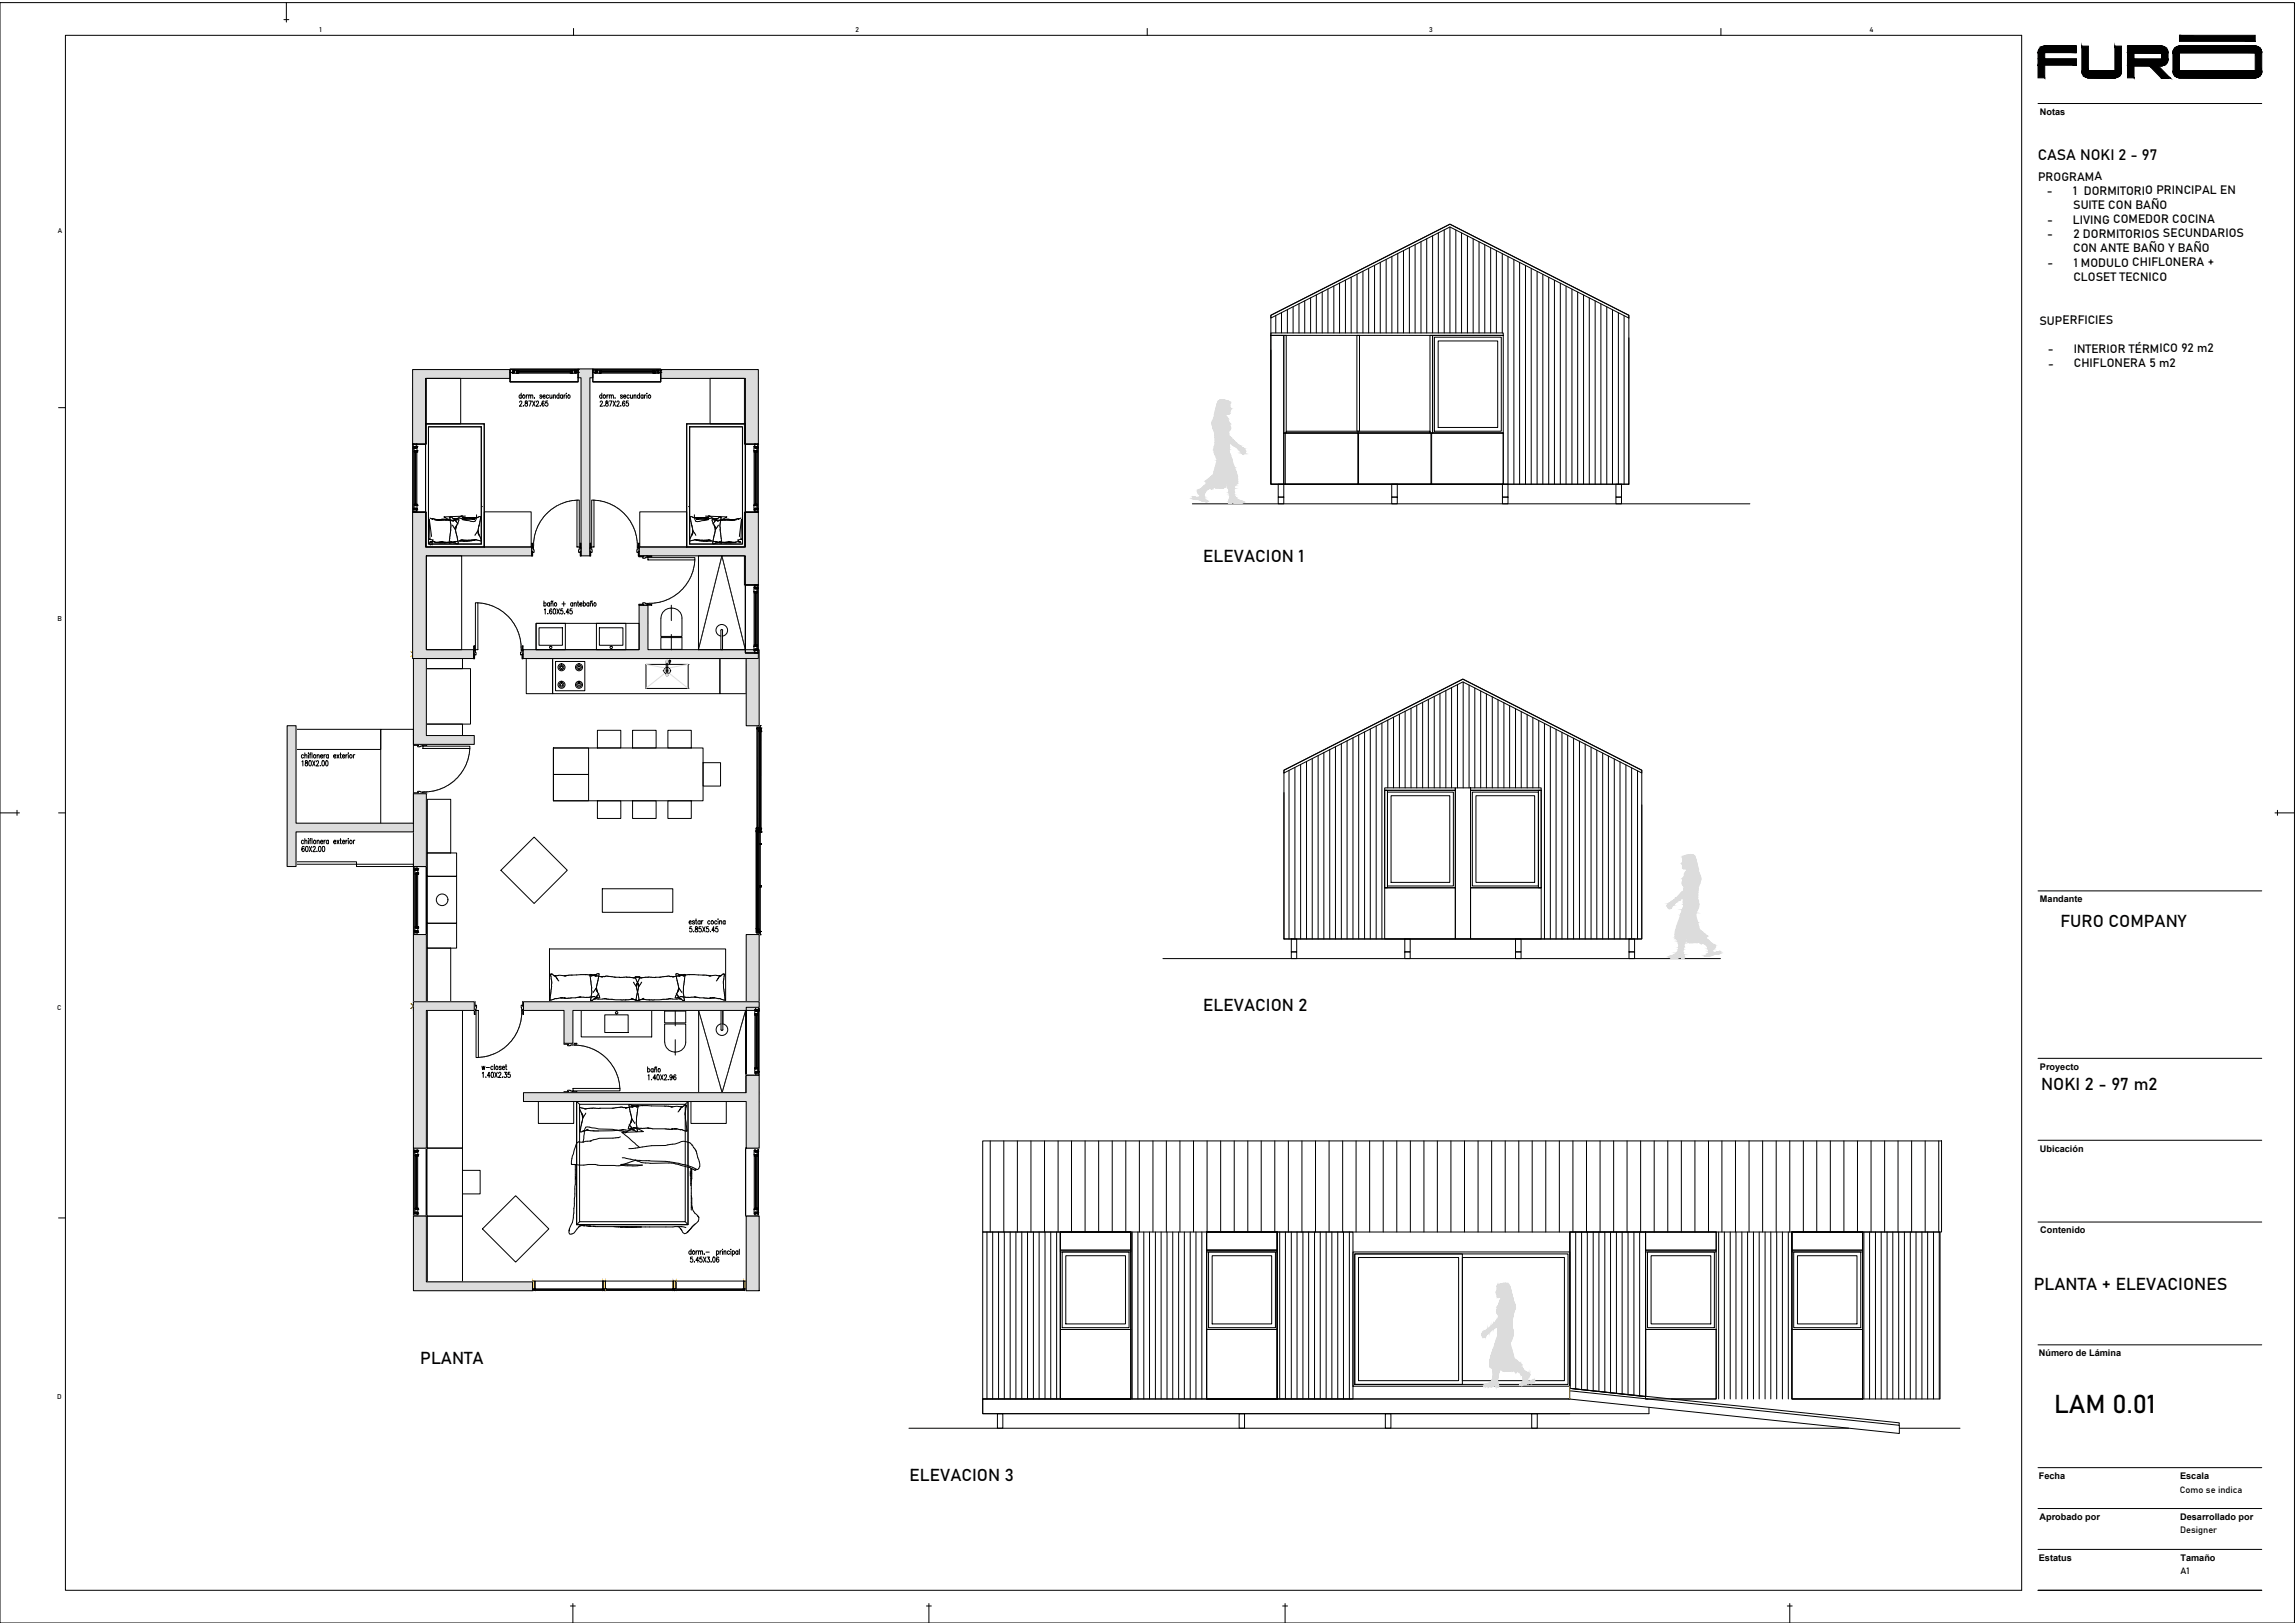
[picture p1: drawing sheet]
<svg xmlns="http://www.w3.org/2000/svg" width="594mm" height="420mm" viewBox="0 0 594 420" stroke-linecap="round" stroke-linejoin="round" font-family="sans-serif">
<defs><g id="words">
<text font-size="6.7" x="531.7" y="365.8">LAM 0.01</text>
<g font-size="4.5">
<text x="311.5" y="145.5">ELEVACION 1</text>
<text x="533.4" y="239.9">FURO COMPANY</text>
<text x="311.5" y="261.8">ELEVACION 2</text>
<text x="528.4" y="282.2">NOKI 2 - 97 m2</text>
<text x="526.5" y="334">PLANTA + ELEVACIONES</text>
<text x="108.8" y="353.1">PLANTA</text>
<text x="235.5" y="383.4">ELEVACION 3</text>
</g>
<text font-size="3.9" x="527.5" y="41.3">CASA NOKI 2 - 97</text>
<g font-size="3.1">
<text x="527.6" y="46.8">PROGRAMA</text>
<text x="529.8" y="50.5">-</text>
<text x="536.7" y="50.5">1 DORMITORIO PRINCIPAL EN</text>
<text x="529.9" y="58">-</text>
<text x="536.6" y="57.9">LIVING COMEDOR COCINA</text>
<text x="536.7" y="54.2">SUITE CON BAÑO</text>
<text x="529.9" y="61.7">-</text>
<text x="536.7" y="65.4">CON ANTE BAÑO Y BAÑO</text>
<text x="536.7" y="61.6">2 DORMITORIOS SECUNDARIOS</text>
<text x="530" y="69.1" transform="rotate(-2 530 69.1)">-</text>
<text x="536.8" y="69.1">1 MODULO CHIFLONERA +</text>
<text x="536.7" y="72.8">CLOSET TECNICO</text>
<text x="527.9" y="84">SUPERFICIES</text>
<text x="530.1" y="91.4">-</text>
<text x="530.1" y="95.2" transform="rotate(-2 530.1 95.2)">-</text>
<text x="536.8" y="91.4">INTERIOR TÉRMICO 92 m2</text>
<text x="536.8" y="95.1">CHIFLONERA 5 m2</text>
</g>
<g font-size="2.4">
<text x="528.1" y="29.7">Notas</text>
<text x="528.1" y="233.6">Mandante</text>
<text x="528.1" y="276.9">Proyecto</text>
<text x="528.1" y="298.1">Ubicación</text>
<text x="528.2" y="319.3">Contenido</text>
<text x="527.8" y="351.1">Número de Lámina</text>
<text x="527.8" y="382.9">Fecha</text>
<text x="564.3" y="382.9">Escala</text>
<text x="564.3" y="386.4">Como se indica</text>
<text x="527.9" y="393.4">Aprobado por</text>
<text x="564.3" y="393.4">Desarrollado por</text>
<text x="564.3" y="397">Designer</text>
<text x="527.8" y="404.1">Estatus</text>
<text x="564.4" y="404.1">Tamaño</text>
<text x="564.5" y="407.5">A1</text>
</g>
<g font-size="1.8">
<text x="82.7" y="8.2">1</text>
<text x="221.4" y="8.2">2</text>
<text x="370" y="8.2">3</text>
<text x="483.9" y="8.2">4</text>
<text x="15" y="60.2">A</text>
<text x="14.9" y="160.8">B</text>
<text x="14.8" y="261.5">C</text>
<text x="14.8" y="362.1">D</text>
</g>
</g></defs>
<!-- layer: A-MARCO VENTANA -->
<g fill="none" stroke="#f00" stroke-width=".26">
<path d="M132.7 96v.1M132.9 96v.1M148.8 96v.1M149.1 96v.1M154.1 96v.1M154.3 96v.1M170.2 96v.1M170.4 96v.1M107.3 115.6h.1M107.3 115.8h.1M195.7 115.6h.1M195.7 115.8h.1"/>
<path d="M107.3 132h.1M107.3 131.7h.1M195.7 132h.1M195.7 131.7h.1M195.7 152.1h.1M195.7 152.3h.1M195.7 168.4h.1M195.7 168.2h.1M107.6 224.9h.1M107.6 225.2h.1M107.6 241.3h.1M107.6 241.1h.1"/>
<path d="M196 261.4h.1M196 261.6h.1M196 277.7h.1M196 277.5h.1M107.6 297.8h.1M107.6 298.1h.1M195.8 297.8h.1M195.8 298.1h.1M107.6 314.2h.1M107.6 314h.1M195.8 314.2h.1M195.8 314h.1"/>
</g>
<!-- layer: 4 -->
<g fill="none" stroke="#000" stroke-width=".26">
<path d="M132.6 96.5l.2-.1-.1 .1M132.8 96.4h.1M132.9 95.9h.1M132.9 95.8v.1M148.8 95.8v.1M148.8 95.9h.1M148.9 96.4h.1M149 96.5h.1M149.1 96.4h-.1M154 96.4l.1 .1M154 96.4h.2M154.1 96.4v.1"/>
<path d="M154.1 96.4h.1M154.3 95.9h.1M154.3 95.8l.1 .1M170.1 95.9h.1M170.1 95.8h.2M170.2 95.9h.1M170.2 95.8l-.1 .1M170.3 96.4h.1M170.4 96.4v.1M170.5 96.4h-.2M170.5 96.4l-.1 .1M107.2 115.8v.1"/>
<path d="M107.2 115.9h.1M107.2 115.8h.1M107.7 115.7h.1M107.7 115.6h.1M107.8 115.5l-.1 .1M195.4 115.6h-.1M195.4 115.7h.1M195.4 115.5v.2M195.9 115.9h.1M195.9 115.8h.1M195.9 115.8v.1M107.1 131.6l.1 .1"/>
<path d="M107.2 131.6v.1M107.2 131.7h.1M107.8 132h.1M107.7 131.9h.1M107.7 132h.1M107.8 131.8v.1M107.8 131.9v.1M195.3 132h.1M195.4 132h.1M195.4 131.9h.1M195.4 131.9l-.1 .1M195.4 131.8v.1"/>
<path d="M195.9 131.7h.1M195.9 131.6v.1M195.4 152l-.1 .1M195.4 152h.1M195.4 152.1h.1M195.9 152.3v.1M195.9 152.2h.1M195.9 152.4h.1M195.9 152.2v.2M195.3 168.4h.1M195.4 168.3h.1M195.4 168.3l-.1 .1"/>
<path d="M195.4 168.3v.1M195.9 168.1h.1M195.9 168.2h.1M195.9 168.1v.1M196 188.6h.1M196 188.7h.1M196 188.6v.1M196.1 188.6h.1M196.5 189.4h.1M196.6 189.3v.1M196.6 189.3h.1M196.6 189.4h.1"/>
<path d="M196.6 189.2v.1M196.6 188.6h.1M196.7 188.7h.1M196.7 188.6h.1M196.7 188.6v.1M196.8 188.7h.1M196.8 188.6h.1M196.9 189.4h.1M196.9 189.3v.1M196.9 189.3h.1M195.8 215.3h.1M195.8 215.2v.2"/>
<path d="M195.8 215.3l.1 .1M195.9 215.3l-.1 .1M195.9 215.2v.1M195.9 215.3h.1M195.9 215.4h.1M196.2 215.3h.1M196.5 214.4h.1M196.5 214.5h.1M196.6 214.5h.1M196.6 214.4v.1M196.6 214.4h.1M196.6 214.3v.1"/>
<path d="M196.9 214.4h.1M196.9 214.5h.1M196.9 214.4v.1M107.4 225.2v.1M107.4 225.1h.1M107.4 225.3h.1M107.4 225.1v.1M108 225h.1M108 224.9v.1M108 224.9h.1M107.4 241v.1M107.4 241.1h.1"/>
<path d="M108 241.2h.1M108 241.3h.1M195.8 240.4h.1M195.8 240.5h.1M195.8 240.4v.1M195.9 240.4h.1M195.9 240.4v.1M196 241.1h.1M196 241.2h.1M196 241.1v.1M196.1 241.1h.1M196.1 241.1v.1"/>
<path d="M196.2 240.5h.1M196.2 240.4v.1M196.2 240.3h.1M196.2 240.4h.1M196.6 241.1h.1M196.7 241.1h.1M196.7 241.2h.1M196.7 241.1v.1M196.8 241.1h.1M196.8 241.1v.1M195.5 261.4h.1M195.5 277.7h.1"/>
<path d="M195.5 277.8h.1M195.6 261.5h.1M195.6 277.7h.1M195.6 277.7v.1M195.6 277.6v.1M196.1 261.7h.1M196.1 277.5h.1M196.2 261.7h.1M196.2 261.6h.1M196.2 277.5h.1M196.2 277.4l-.1 .1M196.2 261.6v.1"/>
<path d="M196.2 277.4v.1M107.4 298.1v.1M107.4 298h.1M107.4 298.2h.1M107.4 298v.1M108 297.8v.1M108 297.9h.1M108 297.8h.1M195.4 297.8v.1M195.4 297.9h.1M196 298.1v.1M196 298h.1"/>
<path d="M196 298v.1M107.4 313.9h.1M107.4 313.9v.1M107.4 314h.1M108 314.1v.1M108 314.2h.1M108 314.1h.1M195.4 314.1h.1M195.4 314.1v.1M196 313.9h.1M196 313.9v.1M196 314h.1"/>
</g>
<!-- layer: 9 -->
<g fill="none" stroke="#000" stroke-width=".26">
<path d="M132.9 95.7h15.9M133.9 96.1h.1M133.9 96.1h.2M133.9 96.3h.1M133.9 96.2h.1M133.9 95.9h13.8M134 96.1h.1M134.1 96.1h.1M134.1 96.1h-.2M134.1 96.6h13.5M147.6 96.1h.1M147.6 96.1h.2"/>
<path d="M147.7 96.1h.1M147.7 96.3h.1M147.7 96.2h.1M147.8 96.1h.1M147.8 96.3h.1M147.8 96.2h.1M147.8 96.1h-.2M147.9 96.3h.1M147.9 96.2h.1M154.3 95.7h15.9M155.2 96.3h.1M155.2 96.2h.1"/>
<path d="M155.3 96.1h.1M155.3 96.3h.1M155.3 96.2h.1M155.4 96.1h.1M155.4 96.3h.1M155.4 96.2h.1M155.4 95.9h13.7M155.4 96.6h13.6M169 96.1h.1M169 96.1h.2M169.1 96.1h.1M169.1 96.3h.1"/>
<path d="M169.1 96.2h.1M169.2 96.1h.1M169.2 96.3h.1M169.2 96.2h.1M169.3 96.3h.1M169.3 96.2h.1M107 115.8v15.9M107.2 116.9v13.8M107.4 116.8v.2M107.4 116.9h.1M107.4 116.8h.1M107.4 117h.1"/>
<path d="M107.5 116.8h.1M107.5 116.9h.1M107.6 116.8h.1M107.6 116.9h.1M107.9 117v13.6M195.2 117v13.6M195.5 116.8h.1M195.5 116.9h.1M195.6 116.8h.1M195.6 116.9h.1M195.7 116.9h.1M195.7 116.8h.1"/>
<path d="M195.7 117h.1M195.7 116.8v.2v-.2M195.7 116.8v.2M195.9 116.9v13.8M196.1 115.8v15.9M107.4 130.6v.2M107.4 130.6h.1M107.4 130.7h.1M107.4 130.8h.1M107.5 130.7h.1M107.5 130.8h.1M107.6 130.7h.1"/>
<path d="M107.6 130.8h.1M195.5 130.7h.1M195.5 130.8h.1M195.6 130.7h.1M195.6 130.8h.1M195.7 130.6h.1M195.7 130.7h.1M195.7 130.8h.1M195.7 130.8v-.2v.2M195.7 130.6v.2M195.2 153.5v13.5M195.5 153.3h.1"/>
<path d="M195.5 153.2h.1M195.6 153.3h.1M195.6 153.2h.1M195.7 153.3h.1M195.7 153.4h.1M195.7 153.2h.1M195.7 153.2v.3v-.3M195.7 153.2v.3M195.9 153.3v13.8M196.1 152.3v15.8M195.5 167.2h.1M195.5 167.3h.1"/>
<path d="M195.6 167.2h.1M195.6 167.3h.1M195.7 167.1h.1M195.7 167h.1M195.7 167.2h.1M195.7 167.2v-.2v.2M195.7 167v.2M195.9 188.4v26M196.1 188.4v26M196.3 214.5h.1M196.4 215.2h.1M196.4 215.2v.1"/>
<path d="M196.4 215.2l.1 .1M196.5 215.3h.1M196.5 215.2h.1M196.6 215.4v26M196.7 218.5h.1M196.7 218.4h.1M196.8 218.5h.1M196.8 218.6h.1M196.8 218.4h.1M196.8 215.4v26M107.2 225.2v15.8M107.4 226.2v13.8"/>
<path d="M107.6 240h.1M107.6 239.9h.1M107.6 226.2h.1M107.6 226.3h.1M107.6 226.4h.1M107.6 226.1v.3v-.3M107.6 226.1v.3M107.6 239.9v.2M107.7 226.2h.1M107.7 226.1h.1M107.8 226.2h.1M107.8 226.1h.1"/>
<path d="M108.1 226.4v13.5M196 230.2h.1M196 230.3h.1M196 230.1h.1M196.1 230.2h.1M196.1 230.3h.1M196.1 230.1h.1M196.7 229.4h.1M196.7 229.5h.1M196.8 229.4h.1M196.8 229.5h.1M107.6 240.1h.1"/>
<path d="M107.6 240.1v-.2v.2M107.7 240.1h.1M107.7 240h.1M107.7 240.2h.1M107.8 240.1h.1M107.8 240h.1M107.8 240.2h.1M195.9 241.2h.1M195.9 241.1h.1M196 241.1h.1M196 241.2h.1M196.1 241.1h.1"/>
<path d="M196.1 241.2h.1M195.4 262.8v13.6M195.7 262.6h.1M195.7 262.7h.1M195.7 276.5h.1M195.7 276.6h.1M195.8 262.6h.1M195.8 262.7h.1M195.8 276.5h.1M195.8 276.6h.1M195.9 262.6h.1M195.9 262.7h.1"/>
<path d="M195.9 262.6l.1 .2M195.9 262.8h.1M195.9 262.6v.2M195.9 276.4h.1M195.9 276.5h.1M195.9 276.4l.1 .2M195.9 276.6h.1M195.9 276.4v.2M196 276.4h.1M196.1 262.7v13.7M196.3 261.6v15.9M107.2 298.1v15.8"/>
<path d="M107.4 299.1v13.8M107.6 299.1h.1M107.6 299.2h.1M107.6 299h.1M107.6 299v.3v-.3M107.6 299v.3M107.7 299.1h.1M107.7 299h.1M107.8 299.1h.1M107.8 299h.1M108.1 299.3v13.5M195.2 299.3v13.5"/>
<path d="M195.5 299h.1M195.6 299.1h.1M195.6 299h.1M195.7 299.1h.1M195.7 299h.1M195.7 299.2h.1M195.7 299l.1 .3M195.7 299v.3M196 299.1v13.8M196.2 298.1v15.8M256.3 295.4v23.5M259.8 295.4v23.5"/>
<path d="M263.4 295.4v23.5M266.9 295.4v23.5M270.4 295.4v23.5M273.9 295.4v23.5M277.4 295.4v23.5M280.9 295.4v23.5M284.4 295.4v23.5M287.9 295.4v23.5M291.4 295.4v23.5M294.9 295.4v23.5M298.4 295.4v23.5M301.9 295.4v23.5"/>
<path d="M305.4 295.4v23.5M308.9 295.4v23.5M312.5 295.4v23.5M316 295.4v23.5M319.5 295.4v23.5M323 295.4v23.5M326.5 295.4v23.5M330 295.4v23.5M333.5 295.4v23.5M337 295.4v23.5M340.5 295.4v23.5M344 295.4v23.5"/>
<path d="M347.6 295.4v23.5M351 295.4v23.5M354.5 295.4v23.5M358.1 295.4v23.5M361.6 295.4v23.5M365.1 295.4v23.5M368.6 295.4v23.5M372.1 295.4v23.5M375.6 295.4v23.5M379.1 295.4v23.5M382.6 295.4v23.5M386.1 295.4v23.5"/>
<path d="M389.6 295.4v23.5M393.1 295.4v23.5M396.6 295.4v23.5M400.1 295.4v23.5M403.6 295.4v23.5M407.2 295.4v23.5M410.7 295.4v23.5M414.2 295.4v23.5M417.7 295.4v23.5M421.2 295.4v23.5M424.7 295.4v23.5M428.2 295.4v23.5"/>
<path d="M431.7 295.4v23.5M435.2 295.4v23.5M438.7 295.4v23.5M442.3 295.4v23.5M445.7 295.4v23.5M449.2 295.4v23.5M452.8 295.4v23.5M456.3 295.4v23.5M459.8 295.4v23.5M463.3 295.4v23.5M466.8 295.4v23.5M470.3 295.4v23.5"/>
<path d="M473.8 295.4v23.5M477.3 295.4v23.5M480.8 295.4v23.5M484.3 295.4v23.5M487.8 295.4v23.5M491.3 295.4v23.5M494.8 295.4v23.5M498.3 295.4v23.5M501.9 295.4v23.5M107.6 312.9h.1M107.6 312.8h.1M107.6 313h.1"/>
<path d="M107.6 313v-.2v.2M107.6 312.8v.2M107.7 313h.1M107.8 313h.1M195.6 313h.1M195.7 313h.1M195.7 312.9h.1M195.7 312.8h.1M195.7 312.8v.1M195.7 312.9l.1 .1M195.7 312.8v.2"/>
</g>
<!-- layer: 5 -->
<g fill="none" stroke="#000" stroke-width=".26">
<path d="M132 96.4h.1M132 95.7v.7M132 95.7h.1M132.1 96.4h.1M132.1 95.7h.1M132.1 96.4h.6M132.1 95.7h.8M132.6 96.5h.1M132.6 96.5h.3M132.6 96.5v.1M132.6 96.6h.1M132.6 95.8l.1 .1"/>
<path d="M132.7 95.8h.1M132.7 95.9h.1M132.7 96.3h.1M132.7 95.9v.4M132.7 96.3v.1M132.7 96.4h.1M132.7 95.8h.3M132.8 95.8h.1M132.9 96.1h.1M132.9 96.4h.1M132.9 96.5h.1M132.9 96.2h.2"/>
<path d="M132.9 96.4h.2M132.9 95.9v.2M132.9 96.4v.1M132.9 95.7h.1M132.9 95.9h.1M132.9 96.2h.1M132.9 95.9h1M132.9 95.7l.1 .1M133 95.8h.1M133 96.2h.1M133 96.4h.1M133.1 96.2h.1"/>
<path d="M133.1 96.4h.1M133.1 96.2v.2M133.7 96.1v.4M133.7 96.5h.1M133.7 96.1h.1M133.7 96.1h.3M133.8 96.6h.1M133.8 96.5v.1M133.8 96.5h.1M133.8 96.1h.1M133.8 96.1v.2M133.9 96.2v.1z"/>
<path d="M133.9 96.4h.1M133.9 96.4l-.1 .2M133.9 96.1v.2M133.9 95.9h.1M134 95.9l.1 .2M134 96.1l-.1 .2M134 96.4h.1M134 96.1h.1M134 96h.1M134.1 96.6h.1M134.1 96.4h.1M134.1 96.1h.1"/>
<path d="M134.1 96.4h-.2M134.1 96.6h-1.5M134.1 96.4v.2M147.6 96.6h.1M147.6 96.4h.1M147.6 96.1h.1M147.6 96v.1M147.6 96.4h.2M147.6 96.6h1.5M147.6 96.4v.2M147.7 96.4h.1M147.7 96.1h.1"/>
<path d="M147.7 96.1h.3M147.7 95.9v.1M147.7 96.2l.1 .1zM147.7 95.9h.1M147.7 95.9h1.1M147.8 96.4h.1M147.9 96.1v.2M147.9 96.4v.2M147.9 96.6h.1M147.9 96.5v.1M148 96.5h.1M148 96.1h.1"/>
<path d="M148 96.1v.4M148.6 96.2h.1M148.6 96.4h.1M148.6 96.2h.2M148.6 96.4h.2M148.6 96.2v.2M148.7 95.8h.1M148.7 95.8h.3M148.8 96.4h.1M148.8 95.7l-.1 .1M148.8 95.7h.1M148.8 95.9h.1"/>
<path d="M148.8 96.1h.1M148.8 96.5h.1M148.8 95.7h.8M148.8 96.5h.3M148.8 95.9v.2M148.8 96.4v.1M148.9 95.8h.1M149 95.8h.1M149 96.3v.1M149 96.3h.1M149 96.4h.1M149 96.4h.6"/>
<path d="M149.1 95.8h.1M149.1 95.9h.1M149.1 96.6h.1M149.1 95.8v.5M149.1 96.5h.1M149.1 96.5v.1M149.6 96.4h.1M149.6 95.7v.7M149.6 95.7h.1M153.5 96.4h.1M153.5 95.9v.5M153.5 95.9h.1"/>
<path d="M153.5 95.8h.1M153.5 95.7v.1M153.5 95.7h.1M153.5 96.4h.6M153.5 95.8v.1M153.5 95.7h.8M154 96.5h.1M154 96.5h.3M154 96.5v.1M154 96.6h.1M154 95.8l.1 .1M154.1 95.8h.1"/>
<path d="M154.1 95.9h.1M154.1 96.3h.1M154.1 95.9v.4M154.1 96.3v.1M154.1 96.4h.1M154.1 95.8h.3M154.2 95.8h.1M154.3 96.5h.1M154.3 95.9v.2M154.3 96.4v.1M154.3 95.7h.1M154.3 95.9h.1"/>
<path d="M154.3 96.1h.1M154.3 96.4h.1M154.3 96.2h.1M154.3 95.9h1.1M154.3 95.7l.1 .1M154.4 95.8h.1M154.4 96.2h.1M154.4 96.4h.1M154.5 96.2v.2M155.1 96.1v.4M155.1 96.1h.1M155.2 96.6h.1"/>
<path d="M155.2 96.5v.1M155.2 96.5h.1M155.2 96.1h.2M155.2 96.1v.2M155.2 96.2l.1 .1zM155.2 96.4h.1M155.2 96.4h.2M155.2 96.4v.2M155.3 96.3h.1M155.3 96.2v.1M155.3 96.1v.2M155.3 96.2h.1"/>
<path d="M155.4 95.9v.2M155.4 95.9h.1M155.4 96.6h.1M155.4 96.4h.1M155.4 96.1h.1M155.4 96.6h-1.4M155.4 96.4v.2M169 96.6h.1M169 96.4h.1M169 96.1h.1M169 96v.1M169 96h.1"/>
<path d="M169 96.4h.2M169 96.6h1.5M169 96.1h.3M169 96.4v.2M169.1 95.9h.1M169.1 95.9h1.1M169.1 95.9l-.1 .1M169.2 96.1v.2M169.2 96.2h.1M169.2 96.3h.1M169.2 96.4h.1M169.2 96.4l.1 .2"/>
<path d="M169.3 96.1v.2M169.3 96.6h.1M169.3 96.5v.1M169.3 96.5h.1M169.4 96.1v.4M169.4 96.1h.1M170 96.2v.2M170.1 95.8h.1M170.1 96.2h.1M170.1 96.4h.1M170.1 95.8h.3M170.1 95.7v.1"/>
<path d="M170.2 95.7h.1M170.2 95.9h.1M170.2 96.1h.1M170.2 96.4h.1M170.2 95.7h.8M170.2 96.5h.1M170.2 96.5h.3M170.2 95.9v.2M170.2 96.4v.1M170.3 95.8h.1M170.4 95.8h.1M170.4 96.3h.1"/>
<path d="M170.4 96.3v.1M170.4 96.4h.1M170.4 96.4h.6M170.4 95.9h.1M170.4 95.9v.4M170.5 96.6h.1M170.5 95.8l-.1 .1M170.5 96.5h.1M170.5 96.5v.1M171 96.4h.1M171 95.9v.5M171 95.9h.1"/>
<path d="M171 95.8h.1M171 95.7v.1M171 95.7h.1M171 95.8v.1M107 115.8h.1M107 115h.1M107 115.9l.1 .1M107 115v.8M107 115h.7M107.1 115.9h.1M107.1 115.6v.1M107.1 116h.1"/>
<path d="M107.1 115.7h.1M107.1 115.7l.1 1.2M107.1 115.6h.5M107.2 116.9l.1 .1M107.2 115.6h.1M107.2 116.9h.1M107.2 115.8h.1M107.2 115.8h.2M107.3 117h.1M107.4 116.7h.1M107.4 116.7v.3M107.4 116.6l.4 .1"/>
<path d="M107.4 117h.1M107.4 115.8h.1M107.4 116.8v.1M107.4 116.8h.2M107.5 116.8l.1 .1zM107.5 116.8v.1M107.5 115.9h.1M107.5 116h.1M107.5 116h.2M107.5 115.8v.2M107.6 115.6h.1M107.6 115.7h.1"/>
<path d="M107.7 115.6h.1M107.7 115h.1M107.7 117h.1M107.7 116h.1M107.7 115.9h.1M107.7 115.8v.2M107.7 117h.2M107.7 116.8h.1M107.7 115.8h.1M107.7 115l.1 .8M107.7 116.8v.2M107.8 116.7h.1"/>
<path d="M107.8 115.5h.1M107.9 116.7h.1M107.9 117h.1M107.9 116.7v.3M107.9 115.6h.1M107.9 115.6v1.1M195.2 115.6h.1M195.2 115.6v1.4M195.2 115.5h.1M195.2 116.7h.1M195.2 117h.1M195.2 117h.2"/>
<path d="M195.2 116.7l.2 .1M195.3 116.7h.1M195.3 115.8h.1M195.3 115.5h.1M195.3 115.5v.3M195.3 115.8l.1 .1M195.4 115.7h.1M195.4 115.6h.1M195.4 115h.1M195.4 117h.1M195.4 116.8h.1M195.4 115.9h.1"/>
<path d="M195.4 115v.6M195.4 115.8v.2M195.4 116.8v.2M195.4 115h.7M195.4 116h.1M195.4 116h.2M195.5 116.8h.1M195.5 115.6h.1M195.6 115.9h.1M195.6 115.8h.1M195.6 116h.1M195.6 115.8v.2"/>
<path d="M195.6 115.8h.3M195.7 116.6l-.4 .1M195.7 117h.1M195.7 116.7h.1M195.7 116.7v.3M195.8 117h.1M195.9 115.6h.1M195.9 116.9h.1M195.9 115.8h.1M195.9 116.9l-.1 .1M195.9 116h.1M195.9 115.8v1.1"/>
<path d="M196 116h.1M196 115.7h.1M196 115.6v.4M196 115.6h-.5M196 115.9h.1M196.1 115.8h.1M196.1 115h.1M196.1 115v.8l-.1 .2M107 131.7h.1M107 132.5h.1M107 132.6h.1M107 131.7v.8"/>
<path d="M107.1 131.7h.1M107.1 131.6h.1M107.1 131.6l-.1 .1M107.1 131.8h.1M107.1 131.9h.1M107.1 132h.1M107.1 131.9v.1M107.2 132h.1M107.2 132.5l.5 .1M107.2 132.5h.1M107.2 132.5l-.2 .1M107.2 130.7h.1"/>
<path d="M107.2 131.7h.1M107.2 132h.4M107.2 131.7h.2M107.2 132h-.1M107.3 130.6h.1M107.4 130.9h.1M107.4 130.6h.1M107.4 130.6v.3M107.4 130.6h-.2l-.1 1.3M107.4 130.7h.2M107.4 131.7h.1M107.4 130.6l.2 .1"/>
<path d="M107.4 130.7h.1M107.4 130.8h.2M107.5 130.7h.1M107.5 131.7h.1M107.5 131.6h.1M107.5 131.6h.2M107.5 131.6v.1M107.6 132h.1M107.6 131.9h.1M107.6 131.9v.1M107.7 131.9h.1M107.7 132.5h.1"/>
<path d="M107.7 132.6h.1M107.7 130.6h.1M107.7 131.6h.1M107.7 131.7h.1M107.7 131.6v.1M107.7 130.6h.2M107.7 130.8h.1M107.7 130.6v.2M107.7 130.8l.2 .1M107.8 130.9h.1M107.8 130.9h-.4M107.8 132h.1"/>
<path d="M107.8 131.7l-.1 .8M107.9 130.9h.1M107.9 130.6h.1M107.9 132h.1M107.9 130.6v.3M107.9 130.9v1.1h-.1M195.2 132h.1M195.2 130.9h.1M195.2 130.6h.1M195.2 130.6v1.4M195.2 130.6h.2M195.3 130.9h.1"/>
<path d="M195.3 130.9h.4M195.3 131.7h.1M195.3 132h.1M195.3 131.7v.3M195.4 131.9h.1M195.4 132.5h.1M195.4 130.6h.1M195.4 130.8h.1M195.4 131.7h.1M195.4 130.6v.2M195.4 131.6v.1M195.4 131.9v.6"/>
<path d="M195.4 130.8l-.2 .1M195.4 131.6h.1M195.4 131.6h.2M195.5 130.7l.1 .1zM195.5 130.8v-.2l.1 .2M195.5 132h.1M195.5 131.9h.1M195.5 131.9v.1M195.5 132h.4M195.6 131.7h.1M195.6 131.6h.1M195.6 131.6v.1"/>
<path d="M195.6 131.7h.3M195.7 130.6h.1M195.7 130.6v.3M195.7 130.9h.1M195.8 130.6h.1M195.9 132h.1M195.9 132.5l-.5 .1M195.9 132.5h.1M195.9 130.7h.1M195.9 131.7h.1M195.9 131.6h.1M195.9 132.5l.2 .1"/>
<path d="M195.9 130.7v1M196 131.6h.1M196 131.8h.1M196 131.9h.1M196 132h.1M196 131.6v.4M196 131.7h.1M196 131.6l.1 .9M196.1 131.7h.1M196.1 132.5h.1M195.2 152h.1M195.2 152v1.5"/>
<path d="M195.2 153.2h.1M195.2 153.5h.1M195.2 153.5h.2M195.2 153.2h.2M195.3 153.2h.1M195.3 153.1v.1M195.3 153.1h.1M195.3 152.3h.1M195.3 152h.1M195.3 152v.3M195.4 152.1h.1M195.4 151.4h.1"/>
<path d="M195.4 153.4h.1M195.4 153.2h.1M195.4 152.3h.1M195.4 151.4v.7M195.4 152.3v.1M195.4 153.2v.2M195.4 151.4h.7M195.4 153.5h.1M195.4 152.4h.1M195.4 152.4h.2M195.5 153.2h.1M195.5 152.1h.1"/>
<path d="M195.5 152.1h.4M195.6 152.3h.1M195.6 152.4h.1M195.6 152.3v.1M195.6 152.3h.3M195.7 153.1h-.4M195.7 153.4h.1M195.7 153.5h.1M195.7 153.1h.1M195.7 153.2h.1M195.7 153.1v.4M195.8 153.4h.1"/>
<path d="M195.9 152h.1M195.9 153.3h.1M195.9 152.3h.1M195.9 153.4h-.1M195.9 152.4h.1M195.9 152.3v1M196 152.4h.1M196 152.2h.1M196 152.1h.1M196 152.1v.3M196.1 152.3h.1M196.1 151.4h.1"/>
<path d="M196.1 151.4v.9M196.1 152.3l-.1 .1M195.2 168.4h.1M195.2 168.5h.1M195.2 167.3h.1M195.2 167h.1M195.2 167v1.4M195.2 167h.2M195.3 167.3h.1M195.3 167.3l.4 .1M195.3 168.2h.1M195.3 168.5h.1"/>
<path d="M195.3 168.2v.3M195.4 168.4h.1M195.4 169h.1M195.4 167h.1M195.4 167.2h.1M195.4 168.1h.1M195.4 168.2h.1M195.4 167v.2M195.4 168v.2M195.4 168.4v.6M195.4 167.2l-.2 .1M195.4 168h.1"/>
<path d="M195.4 168h.2M195.5 167.1l.1 .1zM195.5 167.3h.1M195.5 167.1v.1M195.5 167.1h.1M195.5 168.4h.1M195.5 168.4h.4M195.6 168.1h.1M195.6 167.1l-.1 .1M195.6 168.2h.1M195.6 168h.1M195.6 168.2h.3"/>
<path d="M195.6 168v.2M195.7 167h.1M195.7 167v.3M195.7 167.3h.1M195.8 167h.1M195.8 167l.1 .1M195.9 168.4h.1M195.9 169h-.5M195.9 169h.1M195.9 167.1h.1M195.9 168.1h.1M195.9 169h.2"/>
<path d="M195.9 167.1v1M196 168.1h.1M196 168.3h.1M196 168.4h.1M196 168.1h.1v.9M196 168.1v.3M196.1 168.1h.1M196.1 169h.1M195.9 187.8h.2M195.9 187.8h.1M195.9 187.8v.8M196 188.6h.1"/>
<path d="M196.1 188.6h.1M196.1 187.8h.5M196.1 187.8h.1M196.1 188.3v.3M196.1 188.3h.1M196.4 189.1h.1M196.4 189.4h.1M196.4 188.5v26.8M196.5 188.4l.1 .3M196.5 188.5h.1M196.5 188.4h.1M196.5 189.4h.1"/>
<path d="M196.5 189.1h.1M196.5 189.1v.3M196.5 189.1l.3 .1M196.6 189.3v25.3v-25.2M196.6 189.1v25.5v-25.5v25.5h.2v-25.5M196.6 189.1h.1M196.6 188.7h.2M196.6 188.7h.1M196.6 188.2l-.5 .1M196.6 189.1v25.6M196.6 189.3h.2M196.6 189.3h.1"/>
<path d="M196.6 188.3h.1M196.6 188.3v.3M196.6 188.6h.1M196.6 188.6h.2M196.6 187.8h.2M196.6 187.8h.1M196.8 189.2l-.1 .1M196.8 189.4v25.2l.1-25.2M196.8 189.3h.1M196.8 188.6h.1M196.8 187.8h.1M196.8 187.8v.8"/>
<path d="M196.8 188.7h.1M196.8 189.1l.1 25.6M196.9 189.1h-.3M196.9 189.1h.1M196.9 189.4h.1M196.9 189.1v.3M197 188.5h.1M197 188.4l-.2 .3M197 188.5v26.8M197.1 189.3l-.2 .1M195.7 215.1h.1M195.7 215.3h.1"/>
<path d="M195.7 214.4v26.9M195.7 215.3l.1 .1M195.7 214.4l.2 .3M195.7 214.4h.1M195.7 214.4h.6M195.8 215.4h.1M195.8 215.1h.1M195.8 215.1v.2M195.9 215.1h-.1M195.9 215.1h.1M195.9 214.7l.2 .1M195.9 214.7h.1"/>
<path d="M195.9 214.4h.1M195.9 214.5h.1M195.9 214.4v.1M195.9 215.1v25.6M195.9 215.1h.3M196 215.1l.1 25.6v-25.6l.1 25.2M196 215.2l.1 .1zM196 215.2h.1M196.1 214.7h.1M196.1 214.8h.1M196.1 214.5h.1M196.1 214.4h.1"/>
<path d="M196.1 214.4v.1M196.1 214.7v.1M196.2 215.1h.1M196.2 215.3h.1M196.2 214.4h.1M196.2 215.1v.2M196.3 214.4h.1M196.3 214.4h-.2v.3M196.3 214.6h.1M196.3 214.4v26.1M196.3 215.3l-.1 .1M196.3 214.4v.2"/>
<path d="M196.3 214.7h.1M196.3 214.8h.1M196.3 214.8v.4M196.3 215.2h.1M196.3 214.6v.1M196.3 214.8l.1 .2M196.4 214.4v.2M196.4 214.9h.1M196.4 214.6v.3M196.4 214.6h.1M196.4 215.2l-.1 .2M196.4 215.4h.1"/>
<path d="M196.4 215.2h.1M196.4 215.4h.5M196.4 214.7h.1M196.4 214.5h.1M196.4 215.3v.1M196.4 215.1h.1M196.4 215h.1M196.5 215.3h.1M196.5 214.4l-.1 .1M196.5 214.4h.1M196.5 214.6h.1M196.5 214.6l.1 .1"/>
<path d="M196.5 215.4h.1M196.5 214.4v.2M196.6 214.7h.1M196.6 215.1h.2M196.6 215.1h.1M196.6 215.1l-.1 .3M196.6 215.4h.1M196.6 215.3h.1M196.6 215.3v.1M196.6 214.7h.2M196.6 214.5h.2zM196.7 214.5h.1"/>
<path d="M196.8 214.5v.1M196.8 214.5h.1M196.8 215.3h.1M196.8 215.4h.1M196.8 214.7h.1M196.8 215.1l.2 .3M196.8 215.1h.1M196.8 215.4h.2M196.8 215.3v.1M196.9 214.4h.1M196.9 214.4h.2M196.9 215.4h.1"/>
<path d="M197 215.3h.1M107.2 224.3h.1M107.2 224.3v.9M107.2 225.2l.1 .1M107.2 225.2h.1M107.2 224.3h.7M107.3 225.3h.1M107.4 225.3h.1M107.4 225.1h.1M107.4 225h.1M107.4 224.9h.1M107.4 225v.3"/>
<path d="M107.4 225.2v1M107.4 240v1M107.4 224.9h.4M107.4 240h.1M107.4 226.2h.1M107.4 225.2h.1M107.4 226.3h.1M107.4 225.2h.3M107.5 239.9l-.1 .1M107.5 239.9h.1M107.5 226.3h.1M107.5 226.4h.1"/>
<path d="M107.6 226v.1M107.6 239.9h.1M107.6 226h.4M107.6 226h.1M107.6 226.3h.1M107.6 226.4h.1M107.6 226.1v.3M107.6 239.9v.3M107.7 225.2h.1M107.7 225.3h.1M107.7 240h.1M107.7 225.2v.1"/>
<path d="M107.7 226.1h.1M107.7 225.3h.2M107.7 226.1l.1 .1M107.8 225h.1M107.8 226.1v.1M107.9 239.9h.1M107.9 224.3h.1M107.9 226.4h.1M107.9 226.3h.1M107.9 225.3h.1M107.9 225.2h.1M107.9 239.9h.2"/>
<path d="M107.9 226.3v.1M107.9 226.4h.2M107.9 225h.1M107.9 226.1h.1M107.9 224.3v.7M107.9 225.2v.1M107.9 226.1v.2M107.9 239.9v.2M108 225.2h.1M108 224.9h.1M108 224.9v.3M108 224.9h.2"/>
<path d="M108 226.1h.1M108 226h.1M108.1 226.1h.1M108.1 226.1h-.2M108.1 239.9h.1M108.1 226.4h.1M108.2 224.9h.1M108.2 224.9l-.1 1.5M108.2 239.9v1.4M107.2 241.9h.1M107.2 241h.1M107.3 241h.1"/>
<path d="M107.4 241h.1M107.4 241.2h.1M107.4 241.3h.1M107.4 241v.3M107.4 241h-.2v.9M107.4 241.9h-.2M107.4 241.9h.5M107.4 241.9h.1M107.4 241.3h.4M107.6 240.2h.1M107.7 240l.1 .1zM107.7 240v.1"/>
<path d="M107.7 241.1h.1M107.7 241h.1M107.7 240.9h.1M107.7 240.2h.1M107.7 240.9v.2M107.7 240.9h.2M107.7 241l-.3 .1M107.8 241.3h.1M107.8 240.1h-.1M107.8 240v.1M107.9 241.9h.1M107.9 241h.1"/>
<path d="M107.9 241l.1 .1M107.9 241.3h.1M107.9 240.1h.1M107.9 240.9h.1M107.9 240.9v.2M107.9 241.3v.6M107.9 240.1l.2 .1M108 241.1h.1M108 241.4h.1M108 241.1v.3M108 241.4h.2M108 240.2h.1"/>
<path d="M108 240.2l-.4 .1M108.1 240.2h.1M108.2 241.3h.1M195.7 241.3h.1M195.8 240.4h-.1M195.8 240.4h.1M195.8 240.7h.1M195.8 240.4v.3M195.9 240.7h.1M195.9 241l-.2 .4M195.9 241h.1M195.9 241h.2"/>
<path d="M195.9 240.7h.2M195.9 240.7v-25.6v25.6M195.9 241.2h.1M195.9 241.2h.2M195.9 242h.9M195.9 242h.1M195.9 241.2v.8M195.9 240.6h.2M196 240.5l-.1-25.4v25.6M196 240.5h.1zM196 240.5h.1M196.1 241.2h.1"/>
<path d="M196.1 241.2v.3M196.1 240.7h.1M196.1 241h.1M196.1 241l.1 .4M196.1 241.5h.1M196.1 241.6h.5M196.2 240.5l-.1-25.4v25.6M196.2 240.4l.1 .3M196.2 240.4h.1M196.2 240.6h.1M196.2 240.6l-.1 .1M196.2 240.4v.2"/>
<path d="M196.3 241.3h.1M196.3 240.7h.1M196.3 240.7v.6M196.6 241.6h.1M196.6 241.2v.4M196.6 241.2h.1M196.6 241.2h.2M196.8 241.2h.1M196.8 242h.1M196.8 241.2v.8M195.4 262.5h.1M195.4 276.6h.1"/>
<path d="M195.4 261.4v1.1M195.4 276.6v1.2M195.4 262.8h.1M195.4 261.4h.1M195.4 276.4h.1M195.4 277.8h.1M195.4 262.5v.3M195.4 276.4v.2M195.4 262.8h.2M195.4 261.3h.1M195.4 276.4h.2M195.5 262.5h.1"/>
<path d="M195.5 276.6h.1M195.5 262.5l.1 .1M195.5 261.3h.1M195.5 276.7h.1M195.5 276.7h.5M195.5 277.8h.1M195.5 276.6v.1M195.5 277.5l.1 .8M195.6 262.6h.1M195.6 261.6h.1M195.6 276.6h.1M195.6 277.5h.1"/>
<path d="M195.6 260.8l-.1 .8M195.6 262.6v.2M195.6 276.4v.2M195.6 276.6h-.1M195.6 261.5h.1M195.6 261.4h.1M195.6 260.8h.1M195.6 260.8h.7M195.6 262.8h.1M195.6 261.8h.1M195.6 261.7h.1M195.6 277.7h.1"/>
<path d="M195.6 278.3h.1M195.6 278.4h.1M195.6 278.3h.6M195.6 276.4h.1M195.6 277.4h.1M195.6 261.6v.2M195.6 277.4v.1M195.6 261.8h.2M195.6 277.4h.2M195.7 276.4h.1M195.7 262.6h.2M195.7 262.6h.1"/>
<path d="M195.7 276.4l.2 .1zM195.7 276.5h.1M195.7 276.6h.2M195.7 261.4h.1M195.8 276.5h.1M195.7 277.7h.1M195.7 261.4h.5M195.7 277.7h.4M195.8 261.7h.1M195.8 261.8h.1M195.8 277.5h.1M195.8 277.4h.1"/>
<path d="M195.8 262.6h.1M195.9 261.6h.1M195.9 277.5h.1M195.9 261.6v.2M195.9 277.4v.1M195.9 277.5h.2M195.9 276.4h.1M195.9 262.8h.1M196 262.4l-.5 .1M196 262.5h.1M196 262.8h.1M196 276.7h.1"/>
<path d="M196 276.6h.1M196 276.4h.1M196 276.4h.1l.1 1.3M196 262.5v.3M196 276.4v.3M196.1 262.7h.1M196.1 276.4h.1M196.1 261.6h.1M196.1 277.5h.1M196.1 262.7l-.1 .1M196.1 261.6l-.3 .1M196.1 277.7l.1 .1"/>
<path d="M196.2 261.7h.1M196.2 261.5h.1M196.2 261.4h.1M196.2 277.4h.1M196.2 277.6h.1M196.2 277.7h.1M196.2 278.3h.1M196.2 261.5l-.1 1.2M196.2 261.4v.1M196.3 261.7h.1M196.3 277.5h.1M196.3 277.4v.1"/>
<path d="M196.3 261.6h.1M196.3 260.8h.1M196.3 278.3h.1M196.3 278.4h.1M196.3 260.8v.8M196.3 277.5v.8M196.3 261.7h-.1M107.2 298.1l.2 .1M107.2 297.2h.1M107.2 297.2v.9M107.2 298.1h.1M107.2 297.2h.2"/>
<path d="M107.3 298.2h.1M107.4 298.2h.1M107.4 298h.1M107.4 297.9h.1M107.4 297.8h.1M107.4 297.9v.3M107.4 298.1v1M107.4 297.8h.4M107.4 297.2h.5M107.4 297.2h.1M107.4 299.1h.1M107.4 298.1h.1"/>
<path d="M107.4 299.2h.1M107.4 298.1h.3M107.5 299.2h.1M107.5 299.3h.1M107.6 298.9v.1M107.6 298.9h.4M107.6 298.9h.1M107.6 299h.1M107.6 299.2h.1M107.6 299v.3M107.7 298.1h.1M107.7 298.2h.1"/>
<path d="M107.7 298.1v.1M107.7 299h.1M107.7 298.2h.2M107.8 297.9h.1M107.9 297.2h.1M107.9 299.3h.1M107.9 298.2h.1M107.9 298.1h.1M107.9 299.3h.2M107.9 297.9h.1M107.9 299.2h.1M107.9 299h.1"/>
<path d="M107.9 297.2v.7M107.9 298.1v.1M107.9 299v.2M108 298.1h.1M108 297.8h.1M108 297.8v.3M108 297.8h.2M108 299h.1M108 298.9h.1M108.1 299h.1M108.1 299h-.2M108.1 299.3h.1"/>
<path d="M108.2 297.8h.1M108.2 298.9h.1M108.2 297.8l-.1 1.5M195.2 298.9h.1M195.2 297.8v1.1M195.2 299h.1M195.2 299.3h.1M195.2 297.8h.1M195.2 299.3h.3M195.2 297.8h.2M195.2 299v.3M195.3 299h.1"/>
<path d="M195.3 298.9h.1M195.4 298.9h.1M195.4 297.8h.1M195.4 297.8v.3M195.4 299h.1M195.4 299v.2M195.5 297.9h.1M195.5 297.2h.1M195.5 297.2h.5M195.5 299.3h.1M195.5 298.2h.1M195.5 298.1h.1"/>
<path d="M195.5 297.2v.7M195.5 298.1v.1M195.5 298.2h.2M195.5 299.2v.1M195.5 299.1h.2zM195.5 299.1h.1M195.5 299h.2M195.6 297.9h.1M195.6 297.8h.4M195.7 299l-.2 .1M195.7 298.2h.1M195.7 298.1h.1"/>
<path d="M195.7 298.1v.1M195.7 298.1h.3M195.8 298.9h-.4M195.8 298.9h.1M195.8 299h.1M195.8 299.2h.1M195.8 298.9v.4M195.8 299.3h.1M195.9 299.2h.1M195.9 299.1h.1M196 297.8h.1M196 298.1h.1"/>
<path d="M196 298.1v1M196 299.2h-.1M196 298.2h.1M196 298h.1M196 297.9h.1M196 297.2h.1M196 297.2h.2M196 297.9v.3M196.1 298.2h.1M196.2 298.1h.1M196.2 297.2h.1M196.2 297.2v.9"/>
<path d="M196.2 298.1l-.1 .1M107.2 314.8h.1M107.2 313.9h.1M107.2 314.8h.2M107.3 313.9h.1M107.4 313.9h.1M107.4 314.1h.1M107.4 314.2h.1M107.4 313.9v.3M107.4 313.9h-.2v.9M107.4 312.9v1M107.4 314.8h.5"/>
<path d="M107.4 314.8h.1M107.4 312.9h.1M107.4 314.2h.4M107.4 314h.3M107.5 312.8l-.1 .1M107.5 312.8h.1M107.6 313.1h.1M107.6 312.8h.1M107.6 312.8v.3M107.7 312.9l.1 .1zM107.7 312.9l.1 .2M107.7 314h.1"/>
<path d="M107.7 313.9h.1M107.7 313.8h.1M107.7 313.8v.2M107.7 312.9h.1M107.7 313.8h.2M107.8 314.2h.1M107.8 313h-.1M107.8 312.9v.1M107.9 314.8h.1M107.9 312.8h.1M107.9 313.9h.1M107.9 312.8h.2"/>
<path d="M107.9 314.2h.1M107.9 313h.1M107.9 313.8h.1M107.9 314h.1M107.9 312.8v.2M107.9 313.8v.2M107.9 314.2v.6M107.9 313l.2 .1M108 314h.1M108 314.3h.1M108 314v.3M108 314.3h.2"/>
<path d="M108 313.1h.1M108 313.1l-.4 .1M108.1 313.1h.1M108.1 312.8h.1M108.2 314.2h.1M108.2 312.8v1.4M195.2 313.1h.1M195.2 313.1v1.1M195.2 312.8h.1M195.2 314.2h.1M195.2 312.8h.3M195.2 314.3h.2"/>
<path d="M195.2 312.8v.3M195.3 313.1h.1M195.4 313.1h.1M195.4 313.1l.4 .1M195.4 314.3h.1M195.4 314v.3M195.4 313h.1M195.4 313l-.1 .1M195.5 314.2h.1M195.5 314.8h.1M195.5 314.8h.5M195.5 312.8h.1"/>
<path d="M195.5 313.8h.1M195.5 313.9h.1M195.5 314h.1M195.5 312.8l-.1 .2M195.5 313.8v.2M195.5 314.2v.6M195.5 313.8h.2M195.5 313h.2M195.5 313h.1M195.5 312.9l.1 .1M195.5 313.1h.2M195.5 312.9h.2"/>
<path d="M195.6 313h.1M195.6 314.2h.1M195.6 314.2h.4M195.7 313h-.1M195.7 313.8h.1M195.7 314h.1M195.7 313.9h.1M195.7 312.9v.1M195.7 313.8v.2M195.7 314h.3M195.8 313.1h.1M195.8 312.8h.1"/>
<path d="M195.8 312.8v.3M195.9 312.8h.1M195.9 312.8l.1 1.1M195.9 312.9h.1M196 314.2h.1M196 313.9h.1M196 314.1h.1M196 314.8h.1M196 314.8h.2M196 313.9v.3M196.1 313.9h.1M196.2 313.9h.1"/>
<path d="M196.2 314.8h.1M196.2 313.9v.9"/>
</g>
<!-- layer: A-MARCO VENTANA -->
<g fill="none" stroke="#000" stroke-width=".26">
<path d="M134 96.1h13.7v.2h-13.7zM134 96.1h13.7v.3h-13.7zM155.4 96.1h13.7v.2h-13.7zM155.4 96.1h13.7v.3h-13.7zM107.4 116.9h.3v13.7h-.3zM107.4 116.9h.2v13.7h-.2zM195.4 116.9h.3v13.7h-.3zM195.5 116.9l.1 13.7zM195.4 153.3h.3v13.8h-.3zM195.5 153.3l.1 13.8zM107.6 226.2h.3v13.8h-.3zM107.7 226.2l.1 13.8z"/>
<path d="M195.7 262.7h.2v13.7h-.2zM107.6 299.1h.3v13.8h-.3zM107.7 299.1l.1 13.8zM195.5 299.1h.2v13.8h-.2zM138.4 333.8h17.9v.3h-17.9zM138.4 334h17.9M156.5 333.8h17.9v.3h-17.9zM156.5 334h17.9M174.8 333.8h17.9v.3h-17.9zM174.8 334h17.9"/>
</g>
<!-- layer: 8 -->
<g fill="none" stroke="#000" stroke-width=".26">
<path d="M132 95.5h17.6v3.3h-17.6zM149.6 95.7v3.1h-17.6v-3.1v3.1h17.6M153.5 95.7v3.1h17.5v-3.1v3.1h-17.5M153.5 95.5h17.5v3.3h-17.5zM329 81.6l46.3-23.6 46.3 23.6v.7l-46.3-23.5-46.3 23.5zM329 86.2h60.1v.6h-60.1zM332.3 86.8h.7v25.3h-.7zM351.2 86.8h.7v24.8h-.7zM370.2 86.8h.6v25.3h-.6zM370.8 86.8h18.3v25.3h-18.3zM371.3 87.3h17.3v24.3h-17.3zM372.3 88.3h15.4v22.4h-15.4z"/>
<path d="M421.6 87.5v37.8h-92.6v-34.7M106.8 115h3.4v17.6h-3.4zM107 115h3.2v17.6h-3.2h3.2v-17.6M193 115v17.6h3.1h-3.1v-17.6h3.1M193 115h3.3v17.6h-3.3zM332.7 112.1h18.8v13.2h-18.8zM333 111.6h37.2v.5h-37.2zM351.7 112.1h18.7v13.2h-18.7zM370.6 112.1h18.5v13.2h-18.5zM149.4 129.5h.5v12.1h-.5zM153.2 129.5h.6v12.1h-.6zM123.1 156h.6v12.2h-.6z"/>
<path d="M137.6 142.7h.3v1.3h-.3zM137.6 140.6h.3v1.3h-.3zM137.9 141.6h.2l.2 1.4h-.4v-.3h-.3v-.8h.3zM149.9 141.6l.5 .3v.8h-.2v.3h-.4zM150.2 140.6v1.3h.2v-1.3h-.2M150.2 142.7h.2v1.3h-.2zM152.7 142.7h.2v1.3h-.2zM152.7 140.6h.2v1.3h-.2zM152.9 141.6h.3l.1 1.4h-.4v-.3h-.2v-.8h.2zM165 141.6l.4 .3v.8h-.2v.3h-.4zM165.2 142.7h.2v1.3h-.2zM165.2 140.6h.2v1.3h-.2z"/>
<path d="M165.4 143.9h1.2v.2h-1.2zM165.4 156.4h1.2v.3h-1.2zM166.4 156l1.3 .2v.2h-.2v.3h-.9zM166.6 143.9h.9l.2 .5-1.3 .1zM167.5 143.9h1.2v.2h-1.2zM167.5 156.4h1.2v.3h-1.2zM167.7 144.4h12.2v.5h-12.2zM193 151.4h3.3v17.6h-3.3zM122.6 169.3h.3v1.3h-.3zM122.6 167.2h.3v1.2h-.3zM122.9 168.2h.2l.1 1.3-.6-.2v-.9h.3zM134.9 168.2l.5 .2v.9h-.3v.2h-.4z"/>
<path d="M135.1 169.3h.3v1.3h-.3zM135.1 167.2h.3v1.2h-.3zM193 169v-17.6h3.1h-3.1v17.6h3.1M76.6 188.8h22v5.2h-22zM107.1 192.7h1.2v.3h-1.2zM108.3 192.7h1l.2 .5-1.4 .1zM109.3 192.7h1.1v.3h-1.1zM109.5 193.2h12.1v.6h-12.1zM332.4 199.4l46.3-23.6 46.3 23.6v.7l-46.3-23.6-46.3 23.6zM98.6 213.1v-24.3h8.4v24.3M107.1 205.2h1.2v.3h-1.2zM108.1 204.9l1.4 .1v.2h-.2v.3h-1z"/>
<path d="M109.3 205.2h1.1v.3h-1.1zM332.4 205.2v37.9h92.6v-34.7M358.4 204.6h.8v25.2h-.8zM358.4 204h18.3v.6h-18.3zM358.4 204.6h18.3v25.2h-18.3zM359.2 205.1h17v24.3h-17zM360.1 206h15.2v22.4h-15.2zM376.7 204h4v39.1h-4zM380.7 204h18.2v.6h-18.2zM380.7 204.6h18.2v25.2h-18.2zM381.1 205.1h17.1v24.3h-17.1zM382.1 206h15.2v22.4h-15.2z"/>
<path d="M398.2 204.6h.7v25.2h-.7zM76.6 223.1h15.7v.6h-15.7zM92.3 223.7h14.7v.6h-14.7zM107 224.3h3.4v17.6h-3.4zM358.4 229.8h18.3v13.3h-18.3zM380.7 229.8h18.2v13.3h-18.2zM107.2 241.9h3.2v-17.6h-3.2h3.2v17.6M122.8 259.2h.2v1.3h-.2zM135.3 259.2h.2v1.3h-.2zM122.8 261.4h.2v1.2h-.2zM123 260.2h.4l-.2 1.4-.4-.2v-.9h.2zM123.2 261.6h.6v12.2h-.6z"/>
<path d="M134.9 260.2h.4v.3h.2v.9h-.2v.2h-.3zM135.3 261.4h.2v1.2h-.2zM146 270.1h1.2v.2h-1.2zM146.9 270.3h.3v-.2h.9l.2 .5-1.4 .1zM148.1 270.1h1.2v.2h-1.2zM193.2 260.8v17.6h3.1h-3.1v-17.6h3.1M193.2 260.8h3.3v17.6h-3.3zM107 297.2h3.4v17.6h-3.4zM146 282.6h1.2v.3h-1.2zM146.9 282.2l1.4 .2v.2h-.2v.3h-.9v-.3h-.3zM148.1 282.6h1.2v.3h-1.2zM148.3 281.8h12.2v.6h-12.2z"/>
<path d="M193 297.2h3.3v17.6h-3.3zM107.2 314.8h3.2v-17.6h-3.2h3.2v17.6M193 314.8v-17.6h3.2h-3.2v17.6h3.2M274.5 318.9h18.2v4.7h-18.2zM312.3 318.9h18.3v4.7h-18.3zM406.4 318.9h19.6v42.7l-19.6-2.2zM426 318.9h18.2v4.7h-18.2zM463.8 318.9h18.3v43.3h-18.3zM463.8 318.9h18.3v4.7h-18.3zM138.2 333.7h.4h-.4v.4zM138.4 333.7l.2 .1zM138.5 331.6h17.6v2.1h-17.6z"/>
<path d="M155.9 333.7h.5v.4l-.1-.4zM155.9 333.7l.2 .1zM156.4 333.7h.5h-.4l-.1 .4zM156.6 333.7l.3 .1zM156.7 331.6h17.6v2.1h-17.6zM174.2 333.7l.2 .1zM174.2 333.7h.4v.4v-.4zM174.6 333.7h.5h-.4l-.1 .4zM174.8 333.7l.3 .1zM175 331.6h17.5v2.1h-17.5zM192.4 333.7h.4v.4v-.4zM192.4 333.7l.2 .1z"/>
<path d="M274.5 323.6h18.2v20.6h-18.2zM275 324.1h17.3v19.6h-17.3zM275.9 325.1h15.4v17.6h-15.4zM312.3 323.6h18.3v20.6h-18.3zM312.3 323.6h18.3v20.6h-18.3v18h18.3v-18h-18.3zM312.8 324.1h17.4v19.6h-17.4zM313.8 325.1h15.4v17.6h-15.4zM350.7 324.6h55.2v33.8h-55.2zM350.7 324.6h27.8v33.8h-27.8zM351.7 325.5h25.9v31.9h-25.9zM378.5 325.5h26.5v31.9h-26.5zM426 323.6h18.2v20.6h-18.2z"/>
<path d="M426.5 324.1h17.3v19.6h-17.3zM427.4 325.1h15.4v17.6h-15.4zM463.8 323.6h18.3v20.6h-18.3zM464.3 324.1h17.4v19.6h-17.4zM465.3 325.1h15.4v17.6h-15.4zM463.8 344.2h18.3v18h-18.3zM426 362.1l.6 .1M426 361.5v-17.3h18.2v18h-11.6"/>
</g>
<!-- layer: Auxiliar -->
<g fill="none" stroke="#000" stroke-width=".26">
<path d="M196.6 188.6h.1M196.8 188.6h.1M196.9 188.6h.1M196.3 215.1h.1M196.3 214.7h.1M196.3 214.6l.1 .1M196.4 215.1h.1M196.4 214.7h.1M196.4 214.7h-.1M196.4 214.6v.1M195.8 241.2h.1M195.9 241.2h.1"/>
<path d="M195.9 241.2l-.1 .1M196.1 241.2l.1 .1M196.1 241.2h.1M196.2 241.3h.1M196.2 241.2h.1"/>
</g>
<!-- layer: Perfil -->
<path d="M196.4 188.5v.1M195.9 214.4h.1M196.1 214.4h.1M196.3 214.5h.1M196.4 215.2v.1M196.3 241.2v.1" fill="none" stroke="#000" stroke-width=".26"/>
<!-- layer: A-VIDRIO -->
<path d="M196 188.6h.1M196.4 187.3v.6h.3h-.7h.4zM196.6 188.6h.1M196.8 188.6h.1M196 241.2h.1M196 241.9h.7h-.3v.6l-.1-.6zM196.6 241.2h.2" fill="none" stroke="#000" stroke-width=".26"/>
<!-- layer: PUNTOS -->
<g fill="none" stroke="#000" stroke-width=".26">
<path d="M138.2 139.8v.2M138.2 139.7v.1M138.3 139.4v.2M138.3 139.3v.1M138.3 139.1v.1M138.3 138.9v.1M138.4 138.7l-.1 .1M138.5 138.3l-.1 .3M138.5 138.1v.2M138.6 137.8v.3M138.7 137.6l-.1 .1M138.9 137.1l-.2 .4"/>
<path d="M138.9 136.9v.1M139 136.7v.1M139.1 136.5v.2M139.1 136.4v.1M139.3 136l-.1 .3M139.4 135.8v.2M139.5 135.7l-.1 .1M139.6 135.5l-.1 .1M139.9 135l-.2 .5M140 134.9l-.1 .1M140.1 134.7l-.1 .1M140.2 134.5l-.1 .2"/>
<path d="M140.3 134.4v.1M140.5 134.1l-.1 .2M140.7 133.9l-.1 .1M140.9 133.6l-.2 .3M141 133.5l-.1 .1M141.4 133.1l-.3 .3M141.6 132.9l-.2 .1M141.9 132.5l-.3 .4M142.1 132.4l-.1 .1M142.2 132.3v.1M142.7 131.9l-.4 .3M142.8 131.8l-.1 .1"/>
<path d="M143 131.7l-.1 .1M143.1 131.6l-.1 .1M143.3 131.5l-.1 .1M143.5 131.4h-.2M143.6 131.3l-.1 .1M143.8 131.2h-.1M143.9 131.1h-.1M144.3 130.9l-.3 .1M144.4 130.8v.1M144.6 130.7l-.1 .1M144.8 130.6l-.1 .1M144.9 130.6h.1"/>
<path d="M145.1 130.5h-.1M145.3 130.4h-.1M145.5 130.3l-.1 .1M145.7 130.3h-.2M145.8 130.2l-.1 .1M146 130.1l-.1 .1M146.7 129.9l-.6 .2M147.1 129.8l-.3 .1M147.7 129.7l-.5 .1M147.9 129.6l-.2 .1M147.9 129.6h.1M148.1 129.6h.3"/>
<path d="M148.8 129.5l-.3 .1M149.2 129.5h-.3M149.4 129.5h-.1M153.8 129.5h.1M153.9 129.5h.1M154.1 129.5h.1M154.3 129.5h.1M154.5 129.5l.1 .1M154.6 129.6h.2M154.9 129.6h.1M155 129.6h.2M155.2 129.6l.3 .1"/>
<path d="M155.6 129.7l.1 .1M155.8 129.8h.3M156.2 129.8l.4 .2M156.7 130h.1M156.9 130l.5 .2M157.4 130.3h.1M157.6 130.3h.1M157.8 130.4h.1M157.9 130.5l.3 .1M158.3 130.6l.3 .2M158.6 130.8l.3 .1M159 131h.1"/>
<path d="M159.1 131.1h.2M159.3 131.1l.1 .1M159.5 131.3l.1 .1M159.6 131.4h.1M159.8 131.5l.3 .2M160.1 131.7l.1 .1M160.3 131.8l.1 .1M160.4 131.9l.1 .1M160.5 132l.3 .2M160.8 132.3l.2 .1M161 132.4l.2 .2M161.3 132.7l.3 .3"/>
<path d="M161.7 133.1l.1 .1M161.8 133.2l.2 .2M162.1 133.5v.1M162.2 133.6l.2 .3M162.4 133.9l.1 .1M162.6 134.1l.3 .4M162.9 134.5v.2M163 134.7l.2 .3M163.2 135l.2 .5M163.5 135.5l.2 .5M163.7 136l.1 .1M163.8 136.2l.1 .1"/>
<path d="M163.9 136.4l.2 .4M164.1 136.9l.1 .1M164.2 137.1l.1 .1M164.3 137.2l.1 .3M164.4 137.6v.1M164.5 137.8v.1M164.5 138l.1 .3M164.6 138.3l.1 .3M164.7 138.7v.1M164.8 139.1v.1M164.8 138.9v.1M164.8 139.3v.3"/>
<path d="M164.8 139.7h.1M164.9 139.8v.2M164.9 140v.1M123.7 156h.1M123.8 156.1h.3M124.2 156.1h.3M124.6 156.1l.1 .1M124.8 156.2h.1M125 156.2l.3 .1M125.3 156.3h.2M125.5 156.3l.3 .1M125.9 156.4l.3 .1"/>
<path d="M126.3 156.5h.1M126.4 156.5l.5 .2M127 156.7l.1 .1M127.2 156.8h.1M127.3 156.8l.3 .1M127.7 157h.1M127.9 157.1h.1M128.1 157.1v.1M128.2 157.2l.1 .1M128.4 157.3l.1 .1M128.6 157.4h.1M128.7 157.5h.2"/>
<path d="M128.9 157.6h.1M129.1 157.6l.1 .1M129.2 157.7l.1 .1M129.4 157.9h.1M129.5 157.9l.2 .1M129.7 158.1h.1M129.9 158.2h.1M130 158.3h.1M130.2 158.4l.1 .1M130.3 158.5l.3 .2M130.6 158.8h.1M130.8 158.9l.1 .1"/>
<path d="M130.9 159l.1 .1M131.1 159.1v.1M131.2 159.3h.1M131.3 159.4l.1 .1M131.5 159.5l.2 .2M131.7 159.8l.1 .1M131.9 159.9l.2 .2M138.1 141.6h.1M138.1 140.4v.3M138.1 140.8v.3M138.1 141.2v.3M138.2 140l-.1 .3"/>
<path d="M164.9 140.2l.1 .3M165 140.6v.3M165 141v.3M165 141.4v.2M167.7 156.2h.1M168 156.2h-.1M168.1 156.2h.1M168.3 156.2h.1M168.4 156.2h.3M168.8 156.2h.3M169.5 156.1h-.3M169.9 156l-.3 .1"/>
<path d="M170.1 156h-.1M170.1 156h.2M170.8 155.9l-.5 .1M171 155.8l-.1 .1M171.1 155.8h.1M171.4 155.7h-.1M171.7 155.6l-.3 .1M171.9 155.6h-.1M172.8 155.2l-.8 .3M173 155.1l-.1 .1M173.4 155l-.3 .1M173.5 154.9h-.1"/>
<path d="M173.8 154.7l-.2 .2M174 154.6h-.1M174.2 154.5l-.1 .1M174.5 154.3l-.3 .2M174.7 154.2l-.2 .1M174.8 154.1l-.1 .1M175.1 153.9l-.3 .2M175.3 153.8h-.1M175.4 153.6l-.1 .1M175.6 153.5l-.1 .1M176 153.2l-.4 .3M176.1 153l-.1 .1"/>
<path d="M176.4 152.7l-.2 .3M176.6 152.6l-.2 .1M176.8 152.4l-.2 .2M177 152.1l-.1 .2M177.2 151.9l-.1 .1M177.3 151.8h-.1M177.4 151.6l-.1 .1M177.5 151.5v.1M177.6 151.3v.1M177.8 151l-.1 .3M178 150.8l-.1 .1M178.1 150.7l-.1 .1"/>
<path d="M178.2 150.5l-.1 .1M178.3 150.4l-.1 .1M178.4 150.2l-.1 .1M178.5 150l-.1 .1M178.6 149.9h-.1M178.6 149.7v.1M178.7 149.5l-.1 .1M178.8 149.4h-.1M178.9 149.2l-.1 .1M178.9 149v.1M179.2 148.5l-.2 .4M179.2 148.3v.1"/>
<path d="M179.4 147.7l-.2 .5M179.5 147.4l-.1 .3M179.5 147.2v.1M179.6 146.8l-.1 .3M179.7 146.6l-.1 .1M179.7 146.1v.1M179.7 146.3v.3M179.8 145.7v.1M179.8 145.9l-.1 .1M179.8 145.3v.1M179.8 145.5v.1M179.9 144.9v.1"/>
<path d="M179.9 145.1l-.1 .1M132.1 160.2l.1 .1M132.2 160.4h.1M132.4 160.5v.1M132.5 160.7h.1M132.6 160.8l.1 .1M132.7 161l.1 .1M132.8 161.1l.1 .1M132.9 161.3l.2 .2M133.1 161.6l.2 .3M133.3 161.9l.1 .2M133.4 162.1l.1 .1"/>
<path d="M133.5 162.3h.1M133.6 162.4v.1M133.7 162.6v.1M133.8 162.8v.1M133.9 162.9l.1 .5M134.1 163.4l.1 .3M134.2 163.8v.1M134.3 164v.1M134.3 164.2l.1 .3M134.4 164.5l.1 .3M134.5 164.9l.1 .1M134.6 165.1l.1 .3"/>
<path d="M134.7 165.5v.1M134.7 165.7v.2M134.7 166l.1 .3M134.8 166.6l.1 .1M134.8 166.4v.1M134.9 166.8v.3M134.9 167.2v.3M134.9 167.6v.1M134.9 167.7v.2M134.9 167.9v.3M119.5 199.9l-.2 .3M119.6 199.8l-.1 .1"/>
<path d="M119.7 199.6l-.1 .1M119.8 199.5v.1M119.9 199.3l-.1 .1M120 199.2v.1M120.1 199v.1M120.2 198.8l-.1 .1M120.3 198.7l-.1 .1M120.4 198.5l-.1 .1M120.5 198.3l-.1 .1M120.6 198l-.1 .2M120.7 197.8l-.1 .1M120.9 197.3l-.2 .4"/>
<path d="M120.9 197.1v.1M121 196.9v.1M121.1 196.7v.2M121.2 196.6l-.1 .1M121.3 196l-.1 .5M121.4 195.6l-.1 .3M121.4 195.5h.1M121.5 194.9v.1M121.5 195.1l-.1 .3M121.5 194.7v.1M121.6 194.3l-.1 .3M121.6 193.8h.1"/>
<path d="M121.6 193.9v.3M109.5 205h.1M109.7 205h-.1M109.8 205h.3M110.2 205h.3M110.6 205h.3M111.3 204.9l-.3 .1M111.3 204.9h.2M111.6 204.9h-.1M111.8 204.8l-.1 .1M111.9 204.8h.1M112.6 204.7l-.5 .1"/>
<path d="M112.9 204.6l-.3 .1M113.1 204.5l-.1 .1M113.5 204.4l-.3 .1M113.7 204.4h-.1M114.4 204.1l-.7 .2M114.6 204h-.2M114.7 203.9l-.1 .1M115.1 203.8l-.3 .1M115.2 203.7l-.1 .1M115.4 203.6l-.1 .1M115.6 203.5l-.1 .1M115.7 203.4v.1"/>
<path d="M115.9 203.3l-.1 .1M116.1 203.2l-.1 .1M116.2 203.1l-.1 .1M116.4 203l-.1 .1M116.5 202.9v.1M116.9 202.7l-.3 .2M117 202.6h-.1M117.3 202.4l-.2 .1M117.7 202l-.3 .3M117.9 201.8l-.1 .1M118.3 201.4l-.4 .4M118.6 201.2l-.2 .2"/>
<path d="M118.7 201l-.1 .1M118.8 200.9l-.1 .1M119 200.6l-.2 .2M119.2 200.4l-.1 .1M119.3 200.3l-.1 .1M123.9 273.7l-.1 .1M124 273.7h.1M124.3 273.7h-.1M124.4 273.7h.1M124.7 273.6l-.2 .1M125.1 273.6h-.3M125.6 273.5l-.5 .1"/>
<path d="M126 273.4l-.3 .1M126.2 273.4h-.1M126.5 273.3l-.3 .1M126.9 273.2l-.3 .1M127.3 273.1h-.3M127.6 272.9l-.3 .1M127.8 272.8l-.1 .1M128.1 272.7l-.3 .1M128.3 272.6l-.1 .1M128.5 272.5l-.1 .1M128.7 272.5h-.1M128.8 272.4h-.1"/>
<path d="M129 272.3h-.1M129.2 272.2h-.1M129.3 272.1l-.1 .1M129.5 272h-.1M129.7 271.9h-.2M129.8 271.8h-.1M130 271.7h-.1M130.1 271.6h-.1M130.3 271.4l-.1 .1M130.4 271.4h-.1M130.6 271.2l-.1 .1M130.9 271l-.3 .2"/>
<path d="M131.3 270.6l-.4 .3M131.6 270.3l-.2 .3M131.7 270.2l-.1 .1M132.1 269.8l-.4 .3M132.5 269.3l-.4 .4M132.6 269.2l-.1 .1M132.8 268.9l-.2 .3M132.9 268.7l-.1 .1M133.1 268.6l-.1 .1M133.1 268.4v.1M133.3 268.3l-.1 .1M133.3 268.1v.1"/>
<path d="M133.6 267.6l-.2 .5M133.8 267.3l-.2 .2M133.9 267.1v.1M134 266.7l-.1 .3M134.1 266.6v.1M134.2 266.4v.1M134.3 266l-.1 .3M134.4 265.9v.1M134.5 265.7l-.1 .1M134.5 265.5v.1M134.6 265.1l-.1 .3M134.7 265h-.1"/>
<path d="M134.7 264.6v.3M134.8 264.2v.3M134.9 264v.2M134.9 263.7v.1M134.9 263.8v.1M135 263.3l-.1 .3M135 263.1v.1M135 262.9v.1M135 261.6v.1M135 261.7v.3M135 262.1v.3M135 262.5v.3"/>
<path d="M148.3 270.6h.1M148.5 270.6h.3M148.8 270.6h.3M149.2 270.6h.3M149.6 270.6h.3M150 270.6l.3 .1M150.4 270.7l.3 .1M150.7 270.8h.2M150.9 270.8h.1M151.1 270.8h.1M151.3 270.8l.3 .1M151.7 271h.1"/>
<path d="M151.8 271l.3 .1M152.2 271.1h.1M152.4 271.1l.1 .1M152.6 271.2l.3 .2M153 271.4h.1M153.1 271.4l.1 .1M153.3 271.5l.3 .1M153.6 271.7l.5 .2M154.1 271.9l.5 .3M154.6 272.2l.3 .1M155 272.4l.1 .1M155.2 272.5h.1"/>
<path d="M155.3 272.6l.1 .1M155.4 272.7l.1 .1M155.6 272.8l.1 .1M155.7 272.9l.3 .2M156 273.1l.2 .1M156.2 273.3h.1M156.3 273.4l.2 .1M156.5 273.5l.3 .4M156.9 273.9l.2 .2M157.2 274.2l.1 .1M157.3 274.3l.1 .1M157.4 274.4l.1 .2"/>
<path d="M157.6 274.6l.2 .2M157.8 274.9l.2 .2M158.1 275.2v.1M158.2 275.3v.2M158.3 275.5v.1M158.4 275.7l.1 .1M158.5 275.8l.2 .3M158.7 276.1v.1M158.8 276.3l.1 .1M158.9 276.4l.1 .3M159.1 276.8l.2 .4M159.3 277.3l.2 .3"/>
<path d="M159.5 277.6l.1 .1M159.6 277.8v.1M159.6 278l.2 .3M159.8 278.3v.2M159.9 278.6h.1M159.9 278.7l.2 .5M160.1 279.3v.1M160.1 279.4v.2M160.1 279.7h.1M160.2 279.8l.1 .3M160.3 280.2v.3M160.4 280.9v.2"/>
<path d="M160.4 280.6v.3M160.4 281.1v.2M160.4 281.3v.1M160.4 281.7l.1 .1M160.4 281.5v.1"/>
</g>
<!-- layer: A-MUEBLES -->
<g fill="none" stroke="#000" stroke-width=".26">
<path d="M110.2 98h9.1v11.7h-9.1zM183.8 98h9.2v11.7h-9.2zM110.2 109.7h15.1v31.9h-15.1zM110.9 110.5h13.7v30.3h-13.7zM177.8 109.7h15.2v31.9h-15.2zM178.5 110.5h13.7v30.3h-13.7zM111.2 139.6l.1-.2-.1 .2M111.2 139.6l.9 .2-.3 .4h-.2M111.3 134.1l.6 .2M111.7 138.9l-.6-4.4 .2 4.9M111.9 134.4l1.5 .2M111.9 134.3l.2 .1"/>
<path d="M113.3 134.6h.4M113.7 134.6h.1M113.8 134.7h-.2l1.6-.1 2.1 .3M114.1 134.5h2h-3.6l1.1 .2M114.1 134.5h-.9M114.1 134.5h.1M114.2 134.5h.2h-.2M117.1 135.9a7.4 7.4 0 0 1 1.3 3.2l.2 1.7-.7-.2M117.3 134.2l.4 .1M117.3 134.9h.1M117.4 134.8l1.4-.2-.6 1.4M117.4 134.3l.2 .1"/>
<path d="M117.4 134.3l-.6-.5-.4 .1 .4 2.2-.5 4.4M117.5 134.8l-.2 .1M117.6 134.3l.4 .7M117.6 134.4h.1M117.7 134.3l.2 .1M118 136.6l-.1 .1M118 135l.1 .1M118 134.9l.6 .7M118 136.4h.1M118.2 136l-.3 .6M118.2 136l-.3 1.2M118.4 134.2l1.7 .1"/>
<path d="M118.5 134.2l-.8 .1M119 140h.9M119 140h.1M119.3 140l-2.8 .6h-.2v-.2M119.3 139.8l3.7 .1M119.4 139.8l1 .1M119.5 139.9l-.3 .1M119.5 140h.1M119.5 133.6l-.3 .1M119.6 140h.1M119.7 133.4l-.4 .2a2.87 2.87 0 0 1-2.7 1l-1.7-.8 5.6-.2M120.1 134.3h.4"/>
<path d="M120.6 139.9h.6M120.8 134.2l-.7 .1M120.8 134l1.5 .1M121.1 134h-1.4h3.3l-2.2 .2M122 139.8l-.2 .1M122.3 134.1l.3 .1M122.5 134.4h-.1M122.6 134.2h.2M122.7 134.2h.1M122.7 139.9l-2.4 .2M122.8 134.2l-.2 .1M123.1 134.1h.1"/>
<path d="M123.1 134.1l-.5 .2M123.3 139.7l-1.2 .1M123.4 133.3a1.38 1.38 0 0 1-.8 1.7l-3-.5 3.3-.1-3.7-.7M123.5 134l.9-.2-.4 2.3a3.6 3.6 0 0 1-1.1 2.5M123.6 134l-.5 .1M123.7 138l.9 2-1.4-.3M123.7 137.3l.3 1.3M123.7 133.9l-.2 .1M123.8 137.9v.1M124.8 131.1h.1M125.3 132.5h12.2v9.1h-12.2zM165.6 132.5h12.2v9.1h-12.2z"/>
<path d="M178.2 131.1h.2M179.1 138.5v.1M179.1 138.3v.2M179.2 138.4l-.7 1.6 1.4-.3M179.2 138l-.1 .3M179.2 138.1v.1M179.3 133.9l-.5-.2-.2 .3 .5 2a4.2 4.2 0 0 0 1 2.6M179.3 137.9v.1M179.3 133.9l.7 .2M179.3 133.9l.3 .1M179.4 137.3l-.2 .7M179.4 138l-.2 .4"/>
<path d="M179.7 133.3a1.41 1.41 0 0 0 .8 1.7l3-.5-3.3-.1 3.7-.7-.3-.1M179.8 139.7l1.2 .1M180 134.1h.1M180 134.1l.5 .2M180.3 134.2l.3 .1M180.4 139.9l2.4 .2M180.4 134.2h.1M180.6 134.4h.1M180.8 134.1l-.5 .1M181.1 139.8l.2 .1M181.9 139.9h.5M182 134h1.4h-3.3l3 .3h-.5"/>
<path d="M182.3 134l-1.5 .1M183.4 133.4l.4 .2a2.77 2.77 0 0 0 2.7 1l1.7-.8-5.6-.2M183.5 139.8h.1l-.9 .1M183.5 140h.1M183.6 139.9l.3 .1M183.8 139.8l-3.7 .1M183.9 140l3 .5M184.1 140h-.9M184.6 134.2l.8 .1M184.7 134.2l-1.7 .1M184.9 136l.3 .6M184.9 136v.1"/>
<path d="M184.9 136.1l.1 .3M185 135.1l-.5 .5M185 136.4l.2 .8M185 136.4h.1M185.1 136.6v.1M185.4 134.3l-.2 .1M185.6 134.3l-.6 .8 .1-.2M185.7 134.3l.6-.5 .4 .1-.3 2.3 .4 4.3M185.7 134.8l-1.4-.2 .6 1.4M185.7 134.3h-.1M185.8 134.3h-.2M185.8 134.2l-.4 .1"/>
<path d="M186 135.9a7.4 7.4 0 0 0-1.3 3.2l-.2 1.7 .6-.2M188.9 134.5h-.2h.3M189 134.5h-2h3.6l-1.3 .2-1.4-.1-2.3 .2M189 134.5h.4M189.3 134.6h.1M189.3 134.6h.4M189.4 134.5h.5M189.9 134.5h.1M191.1 134.3l.1 .1M191.2 134.4l-1.5 .2M191.4 138.9l.5-4.4-.1 4.9M191.8 134.1l-.6 .3"/>
<path d="M191.9 139.6l-.1-.2 .1 .2-.9 .2 .3 .5M110.4 143.9h9.1v24.3h-9.1zM111.5 140.3h.1M111.5 140.3l-.2 .2M111.6 140.2l-.1 .1M111.8 140.2h.1M111.8 140.2l-.3 .1M111.9 140.3h-.3M112 140.3h.6M112 140.2l-.1 .1M112.1 140.2l-.2 .1M112.5 140.3l1.8-.1 1.8 .2"/>
<path d="M114.7 140.2l-.5 .1M116.6 140.1l.1 .1M116.7 140.3h.2M116.8 140.3h.1M116.8 140.3l.4 .2M117 140.4l-1.6 .1h-2.8l3.6-.1M117.4 140.5h-.2h.6M117.7 140.5l.2 .1M117.9 140.2h-.2M119.9 140l.4 .1M119.9 140h.2M120 140h.1"/>
<path d="M120.1 140l.1 .1M173.7 157.4a2.59 2.59 0 0 1 2.8 2.6M173.7 157.4a2.56 2.56 0 0 0-2.6 2.6M173.8 156.7v4M180.8 143.9h12.2v24.3h-12.2zM183 140l-.2 .1M183.2 140l-.4 .1M183.2 140l-.3 .1M185.2 140.2h.2M185.4 140.5l-.3 .1M185.8 140.5h.1M185.8 140.5h-.1"/>
<path d="M185.8 140.5h-.5M186.2 140.3h.1M186.3 140.3l-.5 .2M186.4 140.3l-.3 .1 1.5 .1h2.9l-3.6-.1M186.5 140.1l-.1 .1M186.8 140.4l.1 .1M188.1 140.3l-1.1 .1M188.4 140.2l.5 .1M190.5 140.3h-2.4M191 140.2l.2 .1M191.1 140.3h-.7M191.2 140.3h.3"/>
<path d="M191.3 140.2h.1M191.4 140.2h.1M191.4 140.3h.2M191.5 140.2l.3 .3M191.5 140.2l.1 .1M110.4 173.1h11.4v14.4h-11.4zM110.4 170.5h9.3v2.6h-9.3zM136.2 170.5h6.8v9.1h-6.8zM138.8 161.4h26.6v6.8h-26.6zM138.8 161.4h7.5v6.8h-7.5zM139.5 162.5h6.1v4.5h-6.1zM143 170.5h43.4v9.1h-43.4z"/>
<path d="M143.8 171.2h7.6v7.6h-7.6zM154.4 161.4h7.6v6.8h-7.6zM155.2 162.5h6v4.5h-6zM167.2 178.2h.1M167.2 172h.1M167.2 178.2h10.9M167.2 172v6.2M167.2 172h10.9M171.1 165.1h5.4v3h-5.4zM171.1 160v4.8h5.4v-4.8M171.7 173.7h2M172.5 171.1v3.6"/>
<path d="M172.5 174.6l.2 .4 .2-.4M172.5 171h.4M172.7 172.7v2M172.8 171.1v3.6M173.2 171.3l.1 .5 .2-.5M173.8 164.3v3.9M178.1 172h.1M178.1 178.2h.1M178.1 172v6.2M186.4 170.5h6.8v9.1h-6.8zM186.6 163.2v5h.4v-5M186.6 163.2l.2-.3 .3 .3"/>
<path d="M186.6 164.7a1.5 1.5 0 0 1-1-2.3 1.5 1.5 0 0 1 2.5 0 1.5 1.5 0 0 1-1 2.3M187 164.7v3.5M110.4 187.5h9.3v2.9h-9.3zM143.3 193.6h38.7v13.7h-38.7zM143.3 193.6h9.1v6.9h-9.1zM154.6 189.1h6.1v4.5h-6.1zM163.7 189.1h6.1v4.5h-6.1zM172.9 189.1h6v4.5h-6zM182 197.4h4.5v6.1h-4.5zM110.6 206.9h6.1v13.9h-6.1zM143.3 200.5h9.1v6.8h-9.1zM154.6 207.3h6.1v4.6h-6.1z"/>
<path d="M163.7 207.3h6.1v4.6h-6.1zM172.9 207.3h6v4.6h-6zM110.6 226.9h7.6v12.1h-7.6zM110.6 239h7.6v6.4h-7.6zM110.6 220.8h7.6v6.1h-7.6zM129.7 225.3l8.6-8.6 8.6 8.6-8.6 8.6zM155.9 230.1h18.3v6.1h-18.3zM110.6 245.4h6.1v13.9h-6.1zM142.2 245.7h45.6v13.6h-45.6zM143.6 252.6l-.7-.5-.4 .1 .3 2.4-.4 4.2M143.6 252.6l.6 .8M143.7 252.6h.1"/>
<path d="M143.8 252.6h-.4l.3 .1M143.8 252.6h.1M143.9 252.6h.1M144 258.5l-1.4 .4-.2-.2M144.1 253.2l.6 .8M144.4 252.6h1.8M144.6 252.5l-.8 .1M145.1 258.3l-1.3 .2h.1M145.1 258.3l.9 .1M145.3 258.3h-.2M145.6 258.2l-.4 .1M145.6 258.3h.1"/>
<path d="M146 258.4h.3h-.2M146.1 252.6h.5M146.9 252.5l-.8 .1M150 258.1l-3.1 .3h-.9M150.1 258.1h-.2M150.2 258.1h.1M152.7 252.3l.9 .1M152.7 252.3v.2M152.7 252.3l.5 4.3-.3 2.3 .4 .1 .5-.4M153.2 252.7h-.2M153.2 252.5h.3M153.3 252.5l-3-.2-3.4 .2"/>
<path d="M153.3 252.6h.1M153.4 252.5l-.2 .1M153.5 258l-1.8 .2-1.4-.1M153.5 252.5l-.2 .1M153.5 258h.1M153.6 252.4l2.1 .5M153.7 252.4h.1M153.7 252.4l-.2 .1M153.8 252.3l-.1 .1M153.8 258h-.2M153.8 258h.1M153.9 258.5l-.1 .1"/>
<path d="M154 258.5h.1M154 258.5h-.1M154.2 258.6h.7M154.2 252.3l.9-.2-.4 2.2a4.8 4.8 0 0 1-1.1 2.6M154.2 258.6h-.4M154.2 252.6l.2 .1M154.3 252.3l-.6 .1M154.3 258.5l-.1 .1M154.3 256.3l.4 .6M154.4 255.7l.2 .8M154.4 256.2v.1M154.5 257.9l.1-.1-.6 .7"/>
<path d="M154.5 256.4v.1M154.6 256.5v.3M154.6 256.8l.1 .1M154.7 256.9l.5 1.4-1.4-.3M155 257.2l-.4 .6M155.5 252.8h.1M155.6 252.9h.4M156 252.9h.1M156.4 252.8l.7-.1 3.3 .3M156.6 258.5l-1.8 .1M156.6 258.5h-.1l2.9 .3h2.7M156.6 258.5h.4"/>
<path d="M156.7 252.8h-1.1M156.7 252.8h-.2M160.3 253h.2M160.6 253.1l-.1-.1 1.7-.1 2.1 .3M163.3 258.7l-1.5 .1M163.4 258.4l.1 .1M163.6 258.6l.2 .1M163.6 258.7h.2M163.7 258.7h-.4M163.7 258.6l.4 .1M163.7 258.6h.1M164 254.3l.8 1.2"/>
<path d="M164.2 258.8l-.1-.1 .5 .2M164.2 253.2l1.4-.3-.5 1.4M164.5 258.8l.3 .1M164.5 258.9h.3M164.6 258.9l.2 .2 .5-.2M164.8 255.5l.2 1.2M164.8 254.8v.2M164.9 254.7l-.1 .8M165 256.8l.4 2.3-.6-.2M165 256.7l-.4 2.2M165 254.4l-.2 .4M165 254.3l.2 .3"/>
<path d="M165 254.4l.3 1.1M165 254.3l.1 .1M165.1 254.3l-.4 .6M165.1 254.3l-.1 .1M165.2 254.7v.1M165.2 254.6l.2 .3M165.2 254.8l.1 .2M165.3 255.5l-.3 1.3M165.5 258.8l-.2 .1M165.9 258.8l.1-.1-.7 .2M165.9 253.2l-1.5-.3 .6 1.4M166.1 254.3l-.8 1.2"/>
<path d="M166.2 258.7l2 .1M166.4 258.6h.1M166.4 258.6l-.4 .1M166.5 258.6l-.2 .1M166.7 258.4l-.2 .1M168 258.8l.2 .1M169.4 253.1l.2-.1-1.7-.1-2.1 .3M173.1 258.5h.5l-5.4 .4M173.5 258.5l1.7 .1M173.6 252.8h-.2h.2M173.7 252.8l-.8-.1-3.3 .3M173.7 252.8h.9"/>
<path d="M174.4 252.9h-.4M174.6 252.8l-.2 .1M175 257.2l.4 .6M175.4 257.8l.2 .1M175.5 257.8l.6 .7M175.6 256.4v.1M175.6 256.3l-.2 .5M175.6 252.2l-.5-.1-.1 .2 .4 2a3.9 3.9 0 0 0 1.1 2.6M175.6 252.2l.8 .2M175.6 256.2v.1M175.6 252.2l.3 .1M175.7 255.7l-.1 .6"/>
<path d="M175.7 256.3l-.8 1.6-.1 .4 .2 .1a3.5 3.5 0 0 1 2.6-.2l2.2-.1M175.7 258.5l.2 .1M175.9 252.6l-.2 .1M175.9 258.6h-.8M176 258.5h.2M176.4 252.4h.1M176.4 252.4l.1 .1M176.5 252.5l.3 .1M176.7 252.5l.2 .1M176.7 252.6h.1M176.9 252.7h.1M177.1 252.4l2.6-.1 4.2 .3h-.4"/>
<path d="M177.2 252.4l-.6 .1M177.3 252.5l-.4 4.1 .3 2.3-.4 .1-.7-.5 .2 .1h-.4M177.3 252.3l-2.7 .5M180 258.1h.1M180 258.1l3.1 .3h1M183.9 258.4h-.2M184 258.4h-.2M184 258.4h.1M184.4 258.3h.1M184.4 258.2l.6 .1M185 258.3l-1 .1M185 258.3l1.3 .2"/>
<path d="M185.5 252.5l.8 .1M185.6 252.6h-1.7M186 253.2l-.6 .8M186.1 252.6h.1M186.2 258.5h-.1M186.3 252.6h-.2M186.4 252.6h.2M186.4 252.6l-.6 .8M186.4 252.6v.1M186.6 252.6l.6-.5 .4 .1-.4 2.4 .5 4.2-1.6-.3M186.6 252.6h-.1M186.6 252.6h-.3"/>
<path d="M110.6 261.6h9.1v35.6h-9.1zM150.5 261.6h18.2v6.8h-18.2zM156.5 262.7h6.1v4.6h-6.1zM172 269.8v-4.7h5.5v4.7a2.56 2.56 0 0 1-2.6 2.5M172 261.7h5.5v3.1h-5.5zM172.1 269.8a2.56 2.56 0 0 0 2.5 2.5M174.6 272.4h.3M174.8 261.6v4M174.8 269.2v3.9M180.8 261.6h12.2v21.3h-12.2zM186.6 261.6h.5v5l-.2 .2-.3-.2zM186.7 265.1a1.5 1.5 0 0 0-1.1 2.3 1.5 1.5 0 0 0 2.5 0 1.5 1.5 0 0 0-1-2.3"/>
<path d="M187.1 261.6v3.5M110.5 297.2h9.2v17.6h-9.2zM139.4 285.2h9.1v5.6h-9.1zM149.3 285.2h28.8v31.8h-28.8zM149.3 285.2l.7 .7M150.6 288.2l.3 1.2M150.6 288.2l.3 .6M150.7 288.6v.1M150.8 288.8v.1M150.9 289.4l-.7 3.4 .1 .2 .5-.1M151 295.6h-1.2a1.26 1.26 0 0 0-.9 1.4l-.7 2.3-.3 1.9M151 292.8l-.2 .1"/>
<path d="M151.1 292.7l-.3 .2M151.3 292.7l-.3 .1M151.4 292.7h.2zM151.6 288.2l-.7 1.2M151.8 292.6l2 .1M151.9 292.5h.1M152 292.5l-.4 .2M152.1 292.5l-.3 .1M152.2 292.4h-.1M152.8 295.4h-1.2l-.7 .3M152.8 295.4h.1M155 287l.2-.1h-1.6l-2.3 .2-1.1-.4-.2 .2 .6 1.3"/>
<path d="M155.2 286.9h.1M158.9 286.9h-3.6M158.9 286.9h.1M160.1 294.5l-1.4 .1a13.6 13.6 0 0 0-5.9 .8M160.6 294.3l-.6 .3M161 292.4h.4l-2.9 .3h-5M161.1 299.7l3.4 .6M161.2 286.7h.1M161.3 292.4l1.8 .1M161.3 286.7h.1M161.3 286.7h.2M161.5 286.7l-.8-.1-1.7 .3"/>
<path d="M161.5 286.7h.4M161.8 293.3l.3-.2a2.87 2.87 0 0 1 2.7-.9l1.7 .7-5.5 .3 4.6 3.9M161.8 286.8h.1M161.9 286.7l.5 .1M161.9 293.1l.4-.1-3.8-.6-3.5-.1-1.8-.3a1.15 1.15 0 0 0-1.3-.2 1.15 1.15 0 0 0-.6 1.1l-.4 2.8M162.3 286.8l-.4 .1M162.9 291.1l.5 .7M163.2 290.8l-.6 1.4 1.4-.3M163.2 290.7v.1M163.3 291.7l.6 .7M163.4 290.3v.1M163.5 290.1l-.1 .1"/>
<path d="M163.5 292.4l.2 .1M163.5 290.2l-.3 .6M163.5 289.6l-.3 1.1M163.6 286.2l.6 .1M163.6 289.8l.7 1M163.6 289.8h.1M163.7 292.5l-.8 .1M163.7 286.2l-.9-.2 .8 3.8M163.7 286.6h-.2M163.7 292.5h.4M163.8 292.4l.3 .1M164 292.4l.1 .1"/>
<path d="M164 286.3h.2M164.1 291.9h-.1M164.1 291.9h.1M164.1 291.9l2.1 .2 1.6-.1M164.2 286.3l.4 .2M164.5 286.4l.2 .1M164.6 286.5h.1M164.7 286.6h.1M165 286.3l2.6-.1 5.7 .2M165 286.3l-.6 .1M165.1 286.3l-.4 4.4 .4 2.1-.5 .1-.5-.4M165.1 286.4v-.2h-.1l-2.8 .6"/>
<path d="M167.6 292l1.4 .2 5.2 .1M173.3 286.4l.8 .1M174 292.3h-.1h.3M174.5 292.2h.1M174.6 292.1l1.8 .3M175 292.2l-.8 .1M175 292.2h.1M175.6 286.4l.7 .1M175.7 286.5l-2.1 .1M175.9 287.3l-.4 .6M176.2 292.4h.2M176.3 286.5h.1"/>
<path d="M176.4 292.4l1.2 .4h.2v-.2M176.4 286.5l-.1 .1M176.4 292.4h-.1M176.4 286.6h.3M176.5 286.5l-.6 .8 .2-.2M176.6 286.5h.2M176.7 286.5h-.3M176.7 286.5l.6-.5 .4 .1-.4 2.4 .5 4.2M176.7 286.5v.1M178.1 285.2l-.7 .7M178.9 285.2h9.1v5.6h-9.1zM179.1 296.4l.5 .7"/>
<path d="M179.2 296.5l-.1-.2a3.3 3.3 0 0 0-3.9-.3l-2.9 .5-3.6 .1-5.9 .7M179.5 297.1l.7 .9M180.1 297.8l.8 2.5a2.31 2.31 0 0 1-.3 2.5 23.1 23.1 0 0 0-8.3-2.1l-4.4-.2M110.6 314.8h9.1v17.1h-9.1zM119.7 303h4.6v6.1h-4.6zM124.9 318.1l8.6-8.6 8.6 8.6-8.6 8.6zM147.9 301.2l.1 .3h.9M147.9 301.2l.1 .3M148.9 301.5v3.8l.2-.6M148.9 305.3l-.4 7.5a9.4 9.4 0 0 1-1.1 5.3v.6M148.9 301.5l1.1 .1 4.2-.1M150 316.3h27.4v-30.4h-27.4v30.4l-.7 .7"/>
<path d="M150.6 317.2l-.5 .1-.4 .4M151.3 317.3a1.95 1.95 0 0 0-2.4 1.5l-.4 .4-1 .3-.2-.3 .1-1.1M151.3 317.2h-.7l.7 .1M151.3 317.3l1.1 .1M151.8 317.3l1.1 .2M152.9 317.4h-.5l.5 .1M152.9 317.5h.7M154.1 317.5h-.5h5.3M158.9 317.5l7.1 .1h-5.4h4.1M158.9 317.5h3.6M161.8 317.6h2.9M164.4 300.4a9.5 9.5 0 0 0 4.6 .8l3.5-.1a20.5 20.5 0 0 1 7.5 1.8"/>
<path d="M164.5 300.3l3.6 .2M164.5 300.4l-3.1 1-.7 .1 5.6 .1-1.8 .2h-4.9l-4.2-.1-1.3-.2M175.5 317.5l1 1M176.4 317.5l1.1 .3M176.5 317.5l-11.8 .1M177.4 316.3l.7 .7M178.7 303.2v1.3M178.9 302.4l-.1 4.6M178.9 305.7l.2-3.1-.2 10.7M178.9 309.5l.2 3.2M179.1 312.1l.1 .5a3.2 3.2 0 0 0 1.4 2.1l.3 .4M179.1 302.6h.1"/>
<path d="M179.8 316.9l-2 2.2M180 302.9h.1M180.2 302.7l-.2 .2M180.5 314.7l.4 .4M180.9 315.1a1.56 1.56 0 0 1-.9 1.8l-1.6 1.6a1.09 1.09 0 0 1-1.7 .6l-.6-1.1"/>
<circle cx="142.6" cy="167.6" r=".32"/>
<circle cx="145.4" cy="177.3" r=".91"/>
<circle cx="145.4" cy="172.7" r=".91"/>
<circle cx="145.4" cy="172.7" r=".61"/>
<circle cx="145.4" cy="177.3" r=".61"/>
<circle cx="145.4" cy="172.7" r=".32"/>
<circle cx="145.4" cy="177.3" r=".32"/>
<circle cx="149.9" cy="177.3" r=".91"/>
<circle cx="149.9" cy="172.7" r=".91"/>
<circle cx="149.9" cy="172.7" r=".61"/>
<circle cx="149.9" cy="177.3" r=".61"/>
<circle cx="149.9" cy="172.7" r=".32"/>
<circle cx="149.9" cy="177.3" r=".32"/>
<circle cx="158.2" cy="167.6" r=".32"/>
<circle cx="172.7" cy="173.6" r=".83"/>
<circle cx="173.4" cy="171.1" r=".23"/>
<circle cx="114.4" cy="232.9" r="1.5"/>
<circle cx="159.6" cy="262.2" r=".32"/>
</g>
<g fill="none" stroke="#dcdcdc" stroke-width=".26">
<path d="M167.2 172l4.6 .8M171.8 174.5l-4.6 3.7M172.5 174.6l.4 .2-.3 .1zM172.5 174.6l.2 .2 .2-.2M172.5 174.6l.2 .1 .2-.1-.2 .2zM172.5 174.4l.2 .2 .2-.2M172.5 171.3l.2-.2 .2 .2M172.5 171.5l.2-.2 .2 .2M172.5 174.7l.2 .2 .2-.2v.2h-.3zM172.6 171l.3 .2-.2-.2-.2 .2zM172.6 171.1l.3 .2-.2-.2-.2 .2zM172.6 175h.2"/>
<path d="M172.7 171h.4M172.8 171.4h.3M172.9 171.4l-.2-.2-.2 .2 .2-.2 .2 .2M173.2 171.4l-.1-.3 .3-.2 .2 .2-.1 .3M173.5 174.5l4.6 3.7M178.1 172l-4.6 .8"/>
<circle cx="172.7" cy="173.6" r=".57"/>
</g>
<!-- layer: 8 -->
<g fill="#dcdcdc" stroke="#dcdcdc" stroke-width=".26">
<path d="M135.5 170.5h61z"/>
<path d="M193.2 170.5h3.3v17.4z"/>
<path d="M107 190.4h15.8v2.3z"/>
<path d="M193.2 241.9h3.3z"/>
<path d="M135.5 168.2l61 2.3v-2.3zM135.5 168.2l61 2.3h-61zM135.5 170.5h61z"/>
<path d="M107 168.2l15.8 2.3v-2.3zM107 168.2l15.8 2.3h-15.8z"/>
<path d="M193.2 187.9h3.3zM193.2 170.5l3.3 17.4h-3.3z"/>
<path d="M107 170.5l3.4 19.9v-19.9zM107 170.5l3.4 19.9h-3.4z"/>
<path d="M107 190.4h15.8zM107 190.4h15.8z"/>
<path d="M107 192.7h15.8zM107 190.4l15.8 2.3h-15.8z"/>
<path d="M107 205.5l3.4 18.8v-18.8zM107 205.5l3.4 18.8h-3.4z"/>
<path d="M193.2 241.9l3.3 17.4v-17.4zM193.2 241.9l3.3 17.4h-3.3z"/>
<path d="M107 241.9l3.4 17.4v-17.4zM107 241.9l3.4 17.4h-3.4z"/>
<path d="M193.2 259.3h3.3zM135.5 259.3h61z"/>
<path d="M135.5 259.3l61 2.3v-2.3zM135.5 259.3l61 2.3h-61z"/>
<path d="M107 259.3l15.8 2.3v-2.3zM107 259.3l15.8 2.3h-15.8z"/>
<path d="M119.8 259.3h3zM107 259.3h15.8z"/>
<path d="M195 259.3h1.5zM135.5 259.3h61z"/>
<path d="M135.5 259.3l61 1.5v-1.5zM135.5 259.3l61 1.5h-61z"/>
<path d="M135.5 260.8l57.7 .8v-.8zM135.5 260.8l57.7 .8h-57.7z"/>
<path d="M107 259.3l15.8 2.3v-2.3zM107 259.3l15.8 2.3h-15.8z"/>
<path d="M146 261.6l2.3 8.5v-8.5zM146 261.6l2.3 8.5h-2.3z"/>
<path d="M193.2 278.4l3.3 4.5v-4.5zM193.2 278.4l3.3 4.5h-3.3z"/>
<path d="M135.5 282.9l61 2.3v-2.3zM135.5 282.9l61 2.3h-61z"/>
<path d="M193.2 285.2l3.3 12v-12zM193.2 285.2l3.3 12h-3.3z"/>
<path d="M107 261.6l3.4 35.6v-35.6zM107 261.6l3.4 35.6h-3.4z"/>
<path d="M107 314.8l3.4 17.1v-17.1zM107 314.8l3.4 17.1h-3.4z"/>
<path d="M193.2 314.8l3.3 19.3v-19.3zM193.2 314.8l3.3 19.3h-3.3z"/>
<path d="M107 331.9l30.8 2.2v-2.2zM107 331.9l30.8 2.2h-30.8z"/>
</g>
<!-- layer: A - MUROS -->
<g fill="none" stroke="#000" stroke-width=".26">
<path d="M106.8 95.7h25.2v2.3h-21.6v17h-3.6zM149.6 95.5h3.9v2.3h-.8v46.1h-2.3v-46.1h-.8zM171 95.7h25.3v19.3h-3.6v-17h-21.7zM329 81.6l46.3-23.6 46.3 23.6v43.7h-92.6zM329 86.8h3.3v38.5h-3.3zM332.3 112.1h56.8v13.2h-56.8zM106.8 132.6h3.6v9h27.3l-.1 2.3h-27.2v24.3h12.2v2.3h-15.8zM308.7 130.4h144.3M330.9 125.3h1.4v3.4h-1.4zM330.9 128.7h1.4v1.7h-1.4zM360.3 125.3h1.4v3.4h-1.4zM360.3 128.7h1.4v1.7h-1.4z"/>
<path d="M388.9 125.3h1.5v3.4h-1.5zM388.9 128.7h1.5v1.7h-1.5zM418.3 125.3h1.4v3.4h-1.4zM418.3 128.7h1.4v1.7h-1.4zM165.4 141.6h27.3v-9h3.6v18.8h-3.6v-7.5h-27.3zM107 168.2h15.8v2.3h-12.4v19.9h12.4v2.3h-15.8zM135.3 168.2h30.1v-11.5h2.3v11.5h25.3v.8h3.3v1.5h-60.9zM135.5 168.2h61v19.7h-3.3v-17.4h-57.7zM74.3 187.9h2.3v25.2h30.4v2.2h-30.4v9h-2.3zM332.4 199.4l46.3-23.6 46.3 23.6v43.7h-92.6zM107 205.5h3.4v18.8h-3.4zM107 241.9h3.4v17.4h12.4v2.3h-15.8z"/>
<path d="M107 259.3h15.8v2.3h-12.4v35.6h-3.4zM135.5 259.3h57.7v-17.4h3.3v19.7h-61zM135.5 259.3h61v1.5h-3.3v.8h-44.9v8.5h-2.3v-8.5h-10.5zM301 248.2h144.3M334.3 243.1h1.4v3.3h-1.4zM334.3 246.4h1.4v1.8h-1.4zM363.6 243.1h1.4v3.3h-1.4zM363.6 246.4h1.4v1.8h-1.4zM392.3 243.1h1.4v3.3h-1.4zM392.3 246.4h1.4v1.8h-1.4zM421.7 243.1h1.4v3.3h-1.4zM421.7 246.4h1.4v1.8h-1.4z"/>
<path d="M135.5 282.9h57.7v-4.5h3.3v18.8h-3.3v-12h-57.7zM254.4 295.4h248.2v23.5h-248.2zM107 314.8h3.4v17.1h27.4v2.2h-30.8zM193.2 314.8h3.3v19.3h-3.3zM254.4 318.9h20.1v43.3h-20.1zM274.5 318.9h18.2v5.2h-18.2zM274.5 318.9h18.2v43.3h-18.2zM312.3 318.9h18.3v5.2h-18.3zM312.3 318.9h18.3v43.3h-18.3zM330.6 318.9h19.6v43.3h-19.6zM406.4 318.9h19.6v42.7l-19.6-2.2zM426 318.9h18.2v5.2h-18.2z"/>
<path d="M463.8 318.9h18.3v5.2h-18.3zM463.8 318.9h18.3v43.3h-18.3zM482.1 318.9h20.1v43.3h-20.1zM137.8 331.6h.7v2.1h-.7zM156.1 331.6h.6v2.1h-.6zM174.3 331.6h.7v2.1h-.7zM192.5 331.6h.7v2.1h-.7zM350.2 324.1h56.2v34.8h-56.2zM274.5 344.2h18.2v18h-18.2zM312.3 344.2h18.3v18h-18.3zM406.4 359.4l85.3 8.9-.1 .7M426 344.2h18.2v18h-18.2z"/>
<path d="M235.3 369.7h243.2M258.2 366h1.4v3.7h-1.4zM320.8 366h1.4v3.7h-1.4zM358.6 366h1.4v3.7h-1.4zM396.5 366h1.4v3.7h-1.4zM406.3 360l85.4 9v2.1l-85.6-8.9M426.8 364.3v1.7h-172.4v-3.8h152h-152v3.8h152M491.7 369.7h15.7"/>
</g>
<!-- layer: 10 -->
<g fill="none" stroke="#f00" stroke-width=".26">
<path d="M106.4 168.7h.1M106.4 169.9v.1M106.6 168.9v.1M106.6 169.7v.1M106.8 169.1v.1M106.8 169.5v.1M107 169.3v.1M106.4 259.8v.1M106.6 260v.1M106.4 261v.1M106.6 260.8v.1M106.8 260.2v.1"/>
<path d="M106.8 260.6v.1M107 260.4v.1"/>
</g>
<!-- layer: A - MUROS -->
<g fill="#dcdcdc" stroke="#dcdcdc" stroke-width=".26">
<path d="M135.4 170.5h40.5z"/>
<path d="M119.5 143.9h18.1z"/>
<path d="M165.4 143.9h18.2z"/>
<path d="M135.4 170.5l60.9-1.5v1.5zM135.4 169v1.5l60.9-1.5z"/>
<path d="M106.8 170.5l15.8-2.3v2.3zM106.8 168.2v2.3l15.8-2.3z"/>
<path d="M135.4 169l57.6-.8v.8zM135.4 168.2v.8l57.6-.8z"/>
<path d="M106.8 168.2h3.6zM106.8 168.2h15.8z"/>
<path d="M135.4 168.2h57.6zM135.4 168.2h57.6z"/>
<path d="M167.7 161.4v6.8h-2.3zM165.4 161.4v6.8l2.3-6.8z"/>
<path d="M167.7 156.7v4.7h-2.3zM165.4 156.7v4.7l2.3-4.7z"/>
<path d="M110.4 143.9v24.3h-3.6zM106.8 143.9v24.3l3.6-24.3z"/>
<path d="M196.3 143.9v7.5h-3.6zM192.7 143.9v7.5l3.6-7.5z"/>
<path d="M106.8 143.9l30.9-2.3-.1 2.3zM106.8 141.6v2.3l30.9-2.3z"/>
<path d="M165.4 143.9l30.9-2.3v2.3zM165.4 141.6v2.3l30.9-2.3z"/>
<path d="M106.8 141.6h3.6zM106.8 141.6h30.9z"/>
<path d="M196.3 132.6v9h-3.6zM192.7 132.6v9l3.6-9z"/>
<path d="M110.4 132.6v9h-3.6zM106.8 132.6v9l3.6-9z"/>
<path d="M196.3 109.7v5.3h-3.6zM192.7 109.7v5.3l3.6-5.3z"/>
<path d="M110.4 109.7v5.3h-3.6zM106.8 109.7v5.3l3.6-5.3z"/>
<path d="M196.3 100.6v9.1h-3.3zM193 100.6v9.1l3.3-9.1z"/>
<path d="M110.2 100.6v9.1h-3.4zM106.8 100.6v9.1l3.4-9.1z"/>
<path d="M193 100.6l3.3-2.6v2.6zM193 98v2.6l3.3-2.6z"/>
<path d="M106.8 100.6l3.4-2.6v2.6zM106.8 98v2.6l3.4-2.6z"/>
<path d="M152.7 97.8v46.1h-2.3zM150.4 97.8v46.1l2.3-46.1z"/>
<path d="M171 98l25.3-2.3v2.3zM171 95.7v2.3l25.3-2.3z"/>
<path d="M106.8 98l25.2-2.3v2.3zM106.8 95.7v2.3l25.2-2.3z"/>
<path d="M149.6 97.8l3.9-2.3v2.3zM149.6 95.5v2.3l3.9-2.3z"/>
</g>
<!-- layer: A-PROYECCIONES -->
<g fill="none" stroke="#000" stroke-width=".26">
<path d="M182.8 159.9v.1M182.9 159.8v.1M182.9 159.6v.1M183 159.5v.1M183 159.4h.1M183 159.2v.1M183.1 159.1h-.1M183.1 158.9v.1M183.1 158.8h.1M183.2 158.6v.1M183.2 158.5h.1M183.3 158.4h-.1"/>
<path d="M183.3 158.2h.1M183.3 158.1h.1M183.3 157.9v.1M183.4 157.8h.1M183.4 157.6v.1M183.5 157.5h.1M183.5 157.3v.1M183.6 157.2h-.1M183.6 157.1h.1M183.6 156.9v.1M183.6 156.8h.1M183.7 156.6v.1"/>
<path d="M183.7 156.5h.1M183.8 156.3v.1M183.8 156.2h.1M183.9 156l-.1 .1M183.9 155.9h.1M183.9 155.7v.1M183.9 155.6v.1M184 155.4v.1M184 155.3v.1M184.1 155.2h-.1M184.1 155v.1M184.1 154.9h.1"/>
<path d="M184.1 154.7v.1M184.2 154.6h.1M184.2 154.4v.1M184.3 154.3h.1M184.3 154.1v.1M184.4 154l-.1 .1M184.4 153.8v.1M184.4 153.7v.1M184.4 153.5v.1M184.5 153.4v.1M184.5 153.2v.1M184.6 153.1l-.1 .1"/>
<path d="M184.6 153h.1M184.6 152.8v.1M184.7 152.7h.1M184.7 152.5v.1M184.7 152.4h.1M184.8 152.2v.1M184.8 152.1h.1M184.9 151.9l-.1 .1M184.9 151.8h.1M184.9 151.6v.1M185 151.5v.1M185 151.4h.1"/>
<path d="M185 151.2v.1M185.1 151.1h-.1M185.1 150.9v.1M185.2 150.8h-.1M185.2 150.6v.1M185.2 150.5h.1M185.3 150.3v.1M185.3 150.2h.1M185.3 150.1h.1M185.4 149.9l-.1 .1M185.4 149.8h.1M185.4 149.6v.1"/>
<path d="M185.5 149.5h.1M185.5 149.3v.1M185.5 149.2h.1M185.6 149.1h-.1M185.6 148.9h.1M185.7 148.8h-.1M185.7 148.6v.1M185.7 148.5h.1M185.8 148.3v.1M185.8 148.2h.1M185.8 148v.1M185.9 147.9h-.1"/>
<path d="M185.9 147.7v.1M185.9 147.6v.1M186 147.4v.1M186 147.3v.1M186.1 147.2h.1M186.1 147v.1M186.1 146.9h.1M186.2 146.7l-.1 .1M186.2 146.6h.1M186.2 146.4v.1M186.3 146.3h.1M186.3 146.1v.1"/>
<path d="M186.4 146v.1M186.4 145.8v.1M186.4 145.7v.1M186.4 145.5v.1M186.5 145.4v.1M186.5 145.2v.1M186.6 145.1v.1M186.6 144.9v.1M186.6 144.8v.1M186.7 144.7h-.1M186.7 144.5v.1M186.7 144.4h.1"/>
<path d="M186.8 144.2v.1M186.8 144.1h.1M186.9 144h.1M186.9 144.1h.1M186.9 144.2v.1M187 144.4h.1M187 144.5v.1M187.1 144.7h.1M187.1 144.8v.1M187.1 144.9l.1 .1M187.2 145.1v.1M187.2 145.2v.1"/>
<path d="M187.2 145.4v.1M187.3 145.5v.1M187.3 145.7v.1M187.4 145.8v.1M187.4 146v.1M187.4 146.1l.1 .1M187.5 146.3h.1M187.5 146.4v.1M187.5 146.6h.1M187.6 146.7v.1M187.6 146.9h.1M187.6 147l.1 .1"/>
<path d="M187.7 147.2h.1M187.7 147.3v.1M187.7 147.4v.1M187.8 147.6v.1M187.8 147.7v.1M187.9 147.9h.1M187.9 148v.1M187.9 148.2h.1M188 148.3v.1M188 148.5h.1M188 148.6v.1M188.1 148.8h.1"/>
<path d="M188.1 148.9h.1M188.2 149.1h.1M188.2 149.2h.1M188.2 149.3l.1 .1M188.3 149.5h.1M188.3 149.6v.1M188.3 149.8h.1M188.4 149.9v.1M188.4 150.1h.1M188.4 150.2h.1M188.5 150.3v.1M188.5 150.5h.1"/>
<path d="M188.6 150.6v.1M188.6 150.8h.1M188.6 150.9v.1M188.7 151.1h.1M188.7 151.2v.1M188.7 151.4h.1M188.8 151.5v.1M188.8 151.6v.1M188.8 151.8h.1M188.9 151.9v.1M188.9 152.1h.1M188.9 152.2l.1 .1"/>
<path d="M189 152.4h.1M189 152.5v.1M189.1 152.7h.1M189.1 152.8v.1M189.1 153h.1M189.2 153.1v.1M189.2 153.2v.1M189.2 153.4l.1 .1M189.3 153.5v.1M189.3 153.7v.1M189.4 153.8v.1M189.4 154v.1"/>
<path d="M189.4 154.1v.1M189.4 154.3h.1M189.5 154.4v.1M189.5 154.6h.1M189.6 154.7v.1M189.6 154.9h.1M189.7 155v.1M189.7 155.2h.1M189.7 155.3v.1M189.7 155.4l.1 .1M189.8 155.6v.1M189.8 155.7v.1"/>
<path d="M189.9 155.9h.1M189.9 156v.1M189.9 156.2h.1M189.9 156.3l.1 .1M190 156.5h.1M190 156.6l.1 .1M190.1 156.8h.1M190.1 156.9v.1M190.2 157.1h.1M190.2 157.2h.1M190.2 157.3v.1M190.2 157.5h.1"/>
<path d="M190.3 157.6v.1M190.3 157.8h.1M190.4 157.9v.1M190.4 158.1h.1M190.5 158.2h.1M190.5 158.4h.1M190.5 158.5h.1M190.5 158.6l.1 .1M190.6 158.8h.1M190.6 158.9v.1M190.7 159.1h.1M190.7 159.2v.1"/>
<path d="M190.8 159.4h.1M190.8 159.5v.1M190.8 159.6v.1M190.8 159.8v.1M190.9 159.9v.1M180.8 168.1v.1M180.8 167.9v.1M180.9 167.8v.1M180.9 167.7h.1M181 167.5l-.1 .1M181 167.4h.1M181 167.2v.1"/>
<path d="M181.1 167.1h.1M181.1 166.9v.1M181.1 166.8h.1M181.2 166.6l-.1 .1M181.3 166.4l-.1 .1M181.3 166.2v.1M181.3 166.1h.1M181.4 165.9v.1M181.4 165.8h.1M181.4 165.6v.1M181.5 165.5h-.1M181.5 165.4h.1"/>
<path d="M181.5 165.2h.1M181.6 165.1h.1M181.6 164.9v.1M181.7 164.8h.1M181.7 164.6v.1M181.7 164.5h.1M181.8 164.3l-.1 .1M181.8 164.2h.1M181.8 164v.1M181.9 163.9v.1M181.9 163.7v.1M181.9 163.6v.1"/>
<path d="M182 163.4l-.1 .1M182 163.3v.1M182 163.2h.1M182.1 163v.1M182.1 162.9h.1M182.2 162.7v.1M182.2 162.6h.1M182.2 162.4v.1M182.3 162.3h-.1M182.3 162.1v.1M182.3 162v.1M182.4 161.8v.1"/>
<path d="M182.4 161.7v.1M182.5 161.5v.1M182.5 161.4v.1M182.5 161.2v.1M182.6 161.1l-.1 .1M182.6 161h.1M182.6 160.8v.1M182.7 160.7h.1M182.7 160.5v.1M182.8 160.4h-.1M182.8 160.2v.1M182.8 160.1h.1"/>
<path d="M190.9 160.1h.1M191 160.2v.1M191 160.4h.1M191 160.5l.1 .1M191.1 160.7h.1M191.1 160.8v.1M191.1 161h.1M191.2 161.1v.1M191.2 161.2v.1M191.3 161.4v.1M191.3 161.5v.1M191.3 161.7v.1"/>
<path d="M191.3 161.8v.1M191.4 162v.1M191.4 162.1v.1M191.5 162.3h.1M191.5 162.4v.1M191.5 162.6h.1M191.6 162.7v.1M191.6 162.9h.1M191.6 163v.1M191.7 163.2h.1M191.7 163.3v.1M191.8 163.4v.1"/>
<path d="M191.8 163.6v.1M191.8 163.7l.1 .1M191.9 163.9v.1M191.9 164v.1M191.9 164.2h.1M192 164.3v.1M192 164.5h.1M192 164.6l.1 .1M192.1 164.8h.1M192.1 164.9l.1 .1M192.2 165.1h.1M192.2 165.2h.1"/>
<path d="M192.2 165.4h.1M192.3 165.5h.1M192.3 165.6v.1M192.3 165.8h.1M192.4 165.9v.1M192.4 166.1h.1M192.4 166.2v.1M192.5 166.4h.1M192.5 166.5h.1M192.6 166.6v.1M192.6 166.8h.1M192.6 166.9l.1 .1"/>
<path d="M192.7 167.1h.1M192.7 167.2v.1M192.7 167.4h.1M192.8 167.5v.1M192.8 167.7h.1M192.8 167.8l.1 .1M192.9 167.9v.1M192.9 168.1l.1 .1M180.8 261.6v.1M180.9 261.7v.1M180.9 261.9v.1M181 262v.1"/>
<path d="M181 262.2v.1M181.1 262.3v.1M181.1 262.5h.1M181.1 262.6v.1M181.2 262.8h.1M181.2 262.9v.1M181.3 263.1h.1M181.3 263.2h.1M181.4 263.3v.1M181.4 263.5h.1M181.4 263.6v.1M181.5 263.8h.1"/>
<path d="M181.5 263.9h.1M181.6 264v.1M181.6 264.2h.1M181.7 264.3v.1M181.7 264.5h.1M181.7 264.6v.1M181.7 264.8h.1M181.8 264.9v.1M181.8 265l.1 .1M181.9 265.2v.1M181.9 265.3v.1M181.9 265.5l.1 .1"/>
<path d="M182 265.6v.1M182 265.8l.1 .1M182.1 265.9v.1M182.1 266.1h.1M182.2 266.2v.1M182.2 266.4h.1M182.2 266.5l.1 .1M182.3 266.7h.1M182.3 266.8v.1M182.4 267h.1M182.4 267.1h.1M182.5 267.2v.1"/>
<path d="M182.5 267.4h.1M182.5 267.5v.1M182.6 267.7h.1M182.6 267.8h.1M182.7 267.9v.1M182.7 268.1h.1M182.8 268.2v.1M182.8 268.4h.1M182.8 268.5v.1M182.9 268.6v.1M182.9 268.8v.1M183 268.9v.1"/>
<path d="M183 269.1v.1M183 269.2v.1M183.1 269.4v.1M183.1 269.5v.1M183.2 269.7h.1M183.2 269.8v.1M183.3 270h.1M183.3 270.1v.1M183.3 270.3h.1M183.3 270.4l.1 .1M183.4 270.6h.1M183.4 270.7l.1 .1"/>
<path d="M183.5 270.8v.1M183.5 271h.1M183.6 271.1v.1M183.6 271.3h.1M183.6 271.4l.1 .1M183.7 271.6h.1M183.7 271.7h.1M183.8 271.8v.1M183.8 272h.1M183.9 272.1v.1M183.9 272.3h.1M183.9 272.4v.1"/>
<path d="M184 272.5v.1M184 272.7v.1M184.1 272.8v.1M184.1 273v.1M184.1 273.1v.1M184.2 273.3h.1M184.2 273.4v.1M184.3 273.6h.1M184.3 273.7v.1M184.4 273.9h.1M184.4 274v.1M184.4 274.2h.1"/>
<path d="M184.5 274.3v.1M184.5 274.4v.1M184.6 274.6v.1M184.6 274.7v.1M184.7 274.9h.1M184.7 275v.1M184.7 275.2h.1M184.8 275.3v.1M184.8 275.5h.1M184.8 275.6h.1M184.9 275.7v.1M184.9 275.9h.1"/>
<path d="M185 276v.1M185 276.2h.1M185 276.3l.1 .1M185.1 276.4v.1M185.1 276.6h.1M185.2 276.7v.1M185.2 276.9h.1M185.3 277v.1M185.3 277.2h.1M185.3 277.3l.1 .1M185.4 277.5h.1M185.4 277.6l.1 .1"/>
<path d="M185.5 277.7v.1M185.5 277.9v.1M185.5 278v.1M185.6 278.2v.1M185.6 278.3v.1M185.7 278.5h.1M185.7 278.6v.1M185.8 278.8h.1M185.8 278.9v.1M185.8 279.1h.1M185.9 279.2v.1M185.9 279.4h.1"/>
<path d="M186 279.5h.1M186 279.6v.1M186.1 279.8h.1M186.1 279.9v.1M187.7 279.9v.1M187.8 279.8h.1M187.8 279.6v.1M187.9 279.5h.1M187.9 279.4h.1M188 279.2v.1M188 279.1h.1M188 278.9v.1"/>
<path d="M188.1 278.8h.1M188.1 278.6v.1M188.2 278.5h.1M188.2 278.3v.1M188.3 278.2v.1M188.3 278v.1M188.3 277.9v.1M188.4 277.7v.1M188.4 277.6v.1M188.5 277.5h.1M188.5 277.3v.1M188.6 277.2h.1"/>
<path d="M188.6 277v.1M188.6 276.9h.1M188.7 276.7l-.1 .1M188.7 276.6h.1M188.8 276.4l-.1 .1M188.8 276.3v.1M188.8 276.2h.1M188.9 276l-.1 .1M188.9 275.9h.1M189 275.7l-.1 .1M189 275.6h.1M189.1 275.5h-.1"/>
<path d="M189.1 275.3v.1M189.1 275.2h.1M189.2 275l-.1 .1M189.2 274.9h.1M189.2 274.7v.1M189.3 274.6v.1M189.3 274.4v.1M189.4 274.3v.1M189.4 274.2h.1M189.4 274v.1M189.5 273.9h.1M189.5 273.7v.1"/>
<path d="M189.6 273.6h.1M189.6 273.4v.1M189.7 273.3h.1M189.7 273.1v.1M189.7 273v.1M189.8 272.8v.1M189.8 272.7v.1M189.9 272.5v.1M189.9 272.4v.1M189.9 272.3h.1M190 272.1v.1M190 272h.1"/>
<path d="M190.1 271.8v.1M190.1 271.7h.1M190.2 271.6h.1M190.2 271.4v.1M190.2 271.3h.1M190.3 271.1l-.1 .1M190.3 271h.1M190.4 270.8l-.1 .1M190.4 270.7v.1M190.5 270.6h-.1M190.5 270.4v.1M190.5 270.3h.1"/>
<path d="M190.6 270.1l-.1 .1M190.7 269.8l-.1 .2M190.7 269.7h.1M190.8 269.5l-.1 .1M190.8 269.2v.1M190.8 269.4v.1M190.8 269.1v.1M190.9 268.9v.1M190.9 268.8v.1M191 268.6v.1M191 268.5v.1M191.1 268.4h.1"/>
<path d="M191.1 268.2v.1M191.1 268.1h.1M191.2 267.9v.1M191.2 267.8h.1M191.3 267.7h.1M191.3 267.5v.1M191.3 267.4h.1M191.4 267.2v.1M191.4 267.1h.1M191.5 267h.1M191.5 266.8v.1M191.6 266.7h.1"/>
<path d="M191.6 266.5v.1M191.6 266.4h.1M191.7 266.2v.1M191.7 266.1h.1M191.8 265.9l-.1 .1M191.8 265.8v.1M191.9 265.6l-.1 .1M191.9 265.5v.1M191.9 265.3v.1M192 265.2l-.1 .1M192 265v.1M192.1 264.9l-.1 .1"/>
<path d="M192.1 264.8h.1M192.2 264.6l-.1 .1M192.2 264.5h.1M192.2 264.3v.1M192.3 264.2h-.1M192.3 264v.1M192.4 263.9h-.1M192.4 263.8h.1M192.4 263.6v.1M192.4 263.5h.1M192.5 263.3v.1M192.5 263.2h.1"/>
<path d="M192.6 263.1h.1M192.6 262.9v.1M192.7 262.8h.1M192.7 262.6v.1M192.7 262.5h.1M192.8 262.3v.1M192.8 262.2v.1M192.9 262v.1M192.9 261.9v.1M193 261.7v.1M193 261.6v.1M186.1 280.1h.1"/>
<path d="M186.2 280.2h.1M186.2 280.3v.1M186.3 280.5h.1M186.3 280.6v.1M186.4 280.8h.1M186.4 280.9v.1M186.4 281.1h.1M186.4 281.2l.1 .1M186.5 281.3v.1M186.5 281.5l.1 .1M186.6 281.6v.1M186.6 281.8v.1"/>
<path d="M186.6 281.9l.1 .1M186.7 282.1v.1M186.7 282.2l.1 .1M186.8 282.4h.1M186.8 282.5l.1 .1M186.9 282.7h.1M186.9 282.8h.1M187 282.7h.1M187 282.5v.1M187.1 282.4h.1M187.1 282.2v.1M187.2 282.1l-.1 .1"/>
<path d="M187.2 281.9v.1M187.2 281.8v.1M187.3 281.6l-.1 .1M187.3 281.5v.1M187.4 281.3l-.1 .1M187.4 281.2v.1M187.5 281.1h-.1M187.5 280.9v.1M187.5 280.8h.1M187.6 280.6l-.1 .1M187.6 280.5h.1M187.7 280.3l-.1 .1"/>
<path d="M187.7 280.2h.1M187.7 280.1h.1"/>
</g>
<!-- layer: A-TEXTOS Y NOTAS -->
<g fill="none" stroke="#000" stroke-width=".26">
<path d="M134.5 104.1a.31 .31 0 0 1 .4-.3 .31 .31 0 0 1 .1 .5l-.5 .9h.6M134.9 102.4l-.1-.1a.39 .39 0 0 0-.4 .4 .39 .39 0 0 0 .4 .3l.1-.1M134.9 101.8v1.3M135.5 105h.1M136 103.9l-.1 .2a.65 .65 0 0 1 .6 1l-.1 .1a.43 .43 0 0 1-.5-.5 .43 .43 0 0 1 .5-.4l.1-.4zM136.2 102.2v.9M136.6 102.2l-.2 .1-.2 .3M136.9 102.5l.2-.3 .2 .1 .1 .8M136.9 103.8h.6l-.4 1.4M136.9 102.2v.9M137.4 102.5l.2-.3 .3 .1v.8M137.8 103.8l.7 1.4"/>
<path d="M138.3 103h.1M138.5 103.8l-.7 1.4M138.9 104.1l.1-.3 .4 .3-.6 1.1h.6M139.8 105h.1M140.3 102.4l-.2-.2-.4 .2 .5 .3v.3l-.3 .1-.2-.2M140.5 102.6h.6v-.3a.4 .4 0 0 0-.6 .4 .4 .4 0 0 0 .6 .3v-.1M140.8 104l-.1-.2a.81 .81 0 0 0-.1 1.4 .37 .37 0 0 0 .3-.6 .37 .37 0 0 0-.6-.1v.2M141.8 103.8h-.5v.5a.39 .39 0 0 1 .5 .2 .39 .39 0 0 1-.1 .5 .39 .39 0 0 1-.5-.1M142 102.4l-.1-.1a.39 .39 0 0 0-.5 .4 .39 .39 0 0 0 .5 .3l.1-.1M142.3 102.2l.1 .8 .2 .1 .3-.2M142.9 102.2v.9M143.3 102.5l.1-.2h.3l.1 .8"/>
<path d="M143.3 102.2v.9M144.7 102.4l-.1-.1a.4 .4 0 0 0-.5 .4 .4 .4 0 0 0 .5 .3l.1-.1M144.7 101.8v1.3M145.6 102.4l-.1-.1a.39 .39 0 0 0-.5 .4 .39 .39 0 0 0 .5 .3l.1-.1M145.6 102.2v.9M146 102.2v.9M146.4 102.2l-.3 .1-.1 .3M146.6 101.9h.1M146.6 102.3v.8M155.4 104.1a.31 .31 0 0 1 .4-.3 .31 .31 0 0 1 .1 .5l-.6 .9h.7M155.8 102.4l-.1-.1a.4 .4 0 0 0-.5 .4 .4 .4 0 0 0 .5 .3l.1-.1M155.8 101.8v1.3"/>
<path d="M156.4 105h.1M156.8 103.9v.2a.65 .65 0 0 1 .6 1l-.2 .1a.46 .46 0 0 1-.4-.6 .46 .46 0 0 1 .6-.3v-.4zM157.1 102.2v.9M157.5 102.2l-.3 .1-.1 .3M157.7 102.5l.2-.3 .3 .1v.8M157.7 103.8h.7l-.5 1.4M157.7 102.2v.9M158.2 102.5l.2-.2h.3l.1 .8M158.7 103.8l.6 1.4M159.2 103h.1M159.3 103.8l-.6 1.4M159.7 104.1a.31 .31 0 0 1 .4-.3 .31 .31 0 0 1 .1 .5l-.6 .9h.7"/>
<path d="M160.7 105h.1M161.1 102.4l-.4-.1v.2l.4 .4-.1 .2-.4-.2M161.4 102.6h.6l-.1-.3a.39 .39 0 0 0-.5 .4 .39 .39 0 0 0 .5 .3l.1-.1M161.7 104v-.1a.66 .66 0 0 0-.7 .5 .66 .66 0 0 0 .4 .8 .39 .39 0 0 0 .4-.5 .39 .39 0 0 0-.5-.3l-.2 .3M162.6 103.8h-.5v.5a.4 .4 0 0 1 .6 .1 .4 .4 0 0 1-.1 .6 .4 .4 0 0 1-.5-.1M162.9 102.4l-.1-.1a.4 .4 0 0 0-.5 .4 .4 .4 0 0 0 .5 .3l.1-.1M163.2 102.2v.8l.3 .1 .2-.2M163.7 102.2v.9M164.1 102.5l.2-.3 .3 .1v.8M164.1 102.2v.9M165.6 102.4l-.2-.1a.39 .39 0 0 0-.4 .4 .39 .39 0 0 0 .4 .3l.2-.1M165.6 101.8v1.3"/>
<path d="M166.5 102.4l-.1-.1a.39 .39 0 0 0-.5 .4 .39 .39 0 0 0 .5 .3l.1-.1M166.5 102.2v.9M166.8 102.2v.9M167.2 102.2l-.4 .4M167.4 101.9h.1M167.5 102.3v.8M111.7 140.4a.24 .24 0 0 0-.3-.2 .24 .24 0 0 0-.2 .3v.2a.24 .24 0 0 0 .2 .4 .24 .24 0 0 0 .3-.3M112.2 140.2h-.3v.9M112.4 140.3h.1M140.8 156.2l.1-.1a.4 .4 0 0 1 .5 .4 .4 .4 0 0 1-.5 .3l-.1-.1M140.8 155.6v1.3M140.9 157.9l.2-.3v1.4"/>
<path d="M141.8 158.8h.1M142.2 156.2v-.1a.39 .39 0 0 0-.5 .4 .39 .39 0 0 0 .5 .3v-.1M142.2 156v.9M142.6 156.3l.3-.3 .2 .1 .1 .8M142.6 156v.9M142.8 157.8v-.1a.66 .66 0 0 0-.7 .5 .66 .66 0 0 0 .4 .8 .39 .39 0 0 0 .4-.5 .39 .39 0 0 0-.5-.3l-.2 .3M143.2 155.6l-.2 .2-.2-.2-.2 .2M143.3 157.7l.2-.1a.79 .79 0 0 1 0 1.4l-.3-.3zM144.1 157.6l.7 1.4M144.8 157.6l-.7 1.4M145.5 156.3h.8M145.7 157.6h-.5v.5a.39 .39 0 0 1 .5 .2 .39 .39 0 0 1-.1 .5 .39 .39 0 0 1-.5-.1"/>
<path d="M145.9 155.8v1.1M146.1 158.8h.1M147.3 158.5h-.7l.4-.9v1.4M148.1 157.6h-.5v.5a.39 .39 0 0 1 .5 .2 .39 .39 0 0 1-.1 .5 .39 .39 0 0 1-.5-.1M148.3 156.2l-.1-.1a.39 .39 0 0 0-.5 .4 .39 .39 0 0 0 .5 .3l.1-.1M148.3 156v.9M148.6 156.3l.3-.3 .2 .1 .1 .8M148.6 156v.9M149.5 156h.3M149.6 155.6v1.1l.3 .2M150.1 156.4h.6l-.1-.3a.4 .4 0 0 0-.5 .4 .4 .4 0 0 0 .5 .3l.1-.1M151 156.2l.1-.1a.4 .4 0 0 1 .5 .4 .4 .4 0 0 1-.5 .3l-.1-.1"/>
<path d="M151 155.6v1.3M152.4 156.2v-.1a.4 .4 0 0 0-.6 .4 .4 .4 0 0 0 .6 .3v-.1M152.4 156v.9M152.8 156.3l.5-.2 .1 .8M152.8 156v.9M153.4 155.6l-.2 .2-.2-.2-.2 .2M78.1 197.2l.3-.3v1.4M78.6 195.5l-.1-.1a.39 .39 0 0 0-.5 .4 .39 .39 0 0 0 .5 .4l.1-.2M78.9 195.6l.3-.2h.2l.1 .9M78.9 194.9v1.4M79.1 197v.4a.47 .47 0 0 1 .5 .4 .47 .47 0 0 1-.4 .5 .51 .51 0 0 1-.2-.6 .51 .51 0 0 1 .5-.3v-.4zM79.8 194.9h.1"/>
<path d="M79.8 195.4v.9M80.1 197l.1-.1a.78 .78 0 0 1 0 1.4l-.3-.6zM80.1 195.4h.4M80.5 194.9l-.2 .3v1.1M80.8 194.9v1.4M80.9 196.9l.7 1.4M81.6 196.9l-.7 1.4M81.9 197.2l.1-.2 .3-.1 .2 .4-.6 1h.6M82.1 195.6l.4-.2 .1 .9M82.1 195.4v.9M82.9 198.2h.1M83 195.7h.5l-.1-.3a.39 .39 0 0 0-.4 .4 .39 .39 0 0 0 .4 .4l.1-.2"/>
<path d="M83.4 197l.2-.1a.78 .78 0 0 1 0 1.4l-.2-.3zM83.9 195.4v.9M84.2 195.4l-.3 .3M84.4 197l.1-.1a.78 .78 0 0 1 0 1.4l-.2-.6zM85 195.5l-.1-.1a.39 .39 0 0 0-.4 .4 .39 .39 0 0 0 .4 .4l.1-.2M85 195.4v.9M86.4 195.7h.6l-.1-.3a.4 .4 0 0 0-.5 .4 .4 .4 0 0 0 .5 .4l.1-.2M87.2 195.4l.6 .9M87.8 195.4l-.6 .9M88 195.4h.3M88.1 194.9v1.1l.3 .3M88.6 195.7h.6l-.1-.3a.39 .39 0 0 0-.5 .4 .39 .39 0 0 0 .5 .4l.1-.2"/>
<path d="M89.5 195.4v.9M89.9 195.4l-.4 .3M90.1 194.9h.1M90.2 195.4v.9M91.5 195.4v.9M91.9 195.4h-.3l-.1 .3M78.6 217.7l-.1-.1a.39 .39 0 0 0-.5 .4 .39 .39 0 0 0 .5 .4l.1-.2M78.7 219.3l-.2-.2a.8 .8 0 0 0 0 1.4 .41 .41 0 0 0 .3-.5 .41 .41 0 0 0-.5-.3l-.2 .3M78.9 217.8l.3-.3 .2 .1 .1 .8M78.9 217.1v1.3M79.2 219.2l.2-.1a.78 .78 0 0 1 0 1.4l-.3-.6zM79.8 217.1h.1"/>
<path d="M79.8 217.6v.8M80.1 219.1l.6 1.4M80.1 217.5h.4M80.5 217.1l-.2 .2v1.1M80.7 219.1l-.6 1.4M80.8 217.1v1.3M81 219.4a.35 .35 0 0 1 .6-.2 .35 .35 0 0 1-.1 .6l-.5 .7h.7M81.3 217.6a.39 .39 0 0 1 .4 .4 .39 .39 0 0 1-.4 .4l-.2-.3zM82.1 217.8l.2-.3 .2 .1 .1 .8M82.1 217.5v.9M82.6 219.2l.1-.1a.78 .78 0 0 1 0 1.4l-.3-.6zM83 217.9h.5l-.1-.3a.39 .39 0 0 0-.4 .4 .39 .39 0 0 0 .4 .4l.1-.2"/>
<path d="M83.5 219.2l.2-.1a.78 .78 0 0 1 0 1.4l-.3-.6zM83.9 217.5v.9M84.2 217.5l-.3 .4M85 217.7l-.1-.1a.39 .39 0 0 0-.4 .4 .39 .39 0 0 0 .4 .4l.1-.2M85 217.5v.9M86.4 217.9h.6l-.1-.3a.4 .4 0 0 0-.5 .4 .4 .4 0 0 0 .5 .4l.1-.2M87.2 217.5l.6 .9M87.8 217.5l-.6 .9M88 217.5h.3M88.1 217.1v1.1l.3 .2M88.6 217.9h.6l-.1-.3a.39 .39 0 0 0-.5 .4 .39 .39 0 0 0 .5 .4l.1-.2M89.5 217.5v.9"/>
<path d="M89.9 217.5l-.4 .4M90.1 217.1h.1M90.2 217.6v.8M91.5 217.5v.9M91.9 217.5l-.3 .1-.1 .3M82 220.3h.1M178.4 238.7h.5v-.3a.36 .36 0 0 0-.5 .4 .36 .36 0 0 0 .5 .3M179.1 239.9h-.5v.6a.38 .38 0 0 1 .5 .1 .38 .38 0 0 1-.1 .5 .38 .38 0 0 1-.5-.1M179.8 238.5l-.2-.2-.3 .1v.3l.4 .1 .1 .3-.2 .1-.4-.1M180 238.3h.3M180 240v.2a.72 .72 0 0 1 .5 1 .43 .43 0 0 1-.6-.3 .43 .43 0 0 1 .5-.5l.1-.4zM180.2 237.9v1.1l.2 .2"/>
<path d="M181.2 238.5l-.1-.1a.37 .37 0 0 0-.5 .4 .37 .37 0 0 0 .6 .3M181.2 238.3v.9M181.5 239.9h-.5l-.1 .6a.38 .38 0 0 1 .6 0 .38 .38 0 0 1-.1 .6 .38 .38 0 0 1-.5-.1M181.6 238.3v.9M181.9 239.9l.6 1.4M182 238.3l-.4 .4M182.5 239.9l-.6 1.4M183.4 239.9h-.5v.6a.38 .38 0 0 1 .5 0 .38 .38 0 0 1 0 .6 .38 .38 0 0 1-.6-.1M183.8 238.5l-.1-.1a.37 .37 0 0 0-.5 .4 .37 .37 0 0 0 .6 .3M185.5 238.5v-.1a.36 .36 0 0 0-.5 .4 .36 .36 0 0 0 .5 .3M185.8 239.9h-.5v.6a.38 .38 0 0 1 .5 .1 .38 .38 0 0 1-.1 .5 .38 .38 0 0 1-.5-.1M185.8 238h.1"/>
<path d="M185.9 238.4v.8M186.3 238.6l.2-.3 .3 .1v.8M186.3 238.3v.9M187.7 238.5l-.1-.1a.36 .36 0 0 0-.5 .4 .36 .36 0 0 0 .6 .3M187.7 238.3v.9M179.5 241.1h.1M183.9 241.1h.1M185 240.8h-.7l.4-.9v1.4M124.8 276l.1 .9 .2-.9 .2 .9 .2-.9M124.8 277.8l.3-.2v1.3M125.8 278.8h.1M125.9 276.4h.8"/>
<path d="M126.9 278.5h-.7l.4-.9v1.3M127.3 277.7l.1-.1a.79 .79 0 0 1 0 1.3l-.3-.6zM127.6 276.2l-.1-.1a.38 .38 0 0 0-.5 .4 .38 .38 0 0 0 .6 .2M128 275.5v1.4M128.1 277.6l.6 1.3M128.7 277.6l-.6 1.3M129.1 277.9a.31 .31 0 0 1 .4-.3 .31 .31 0 0 1 .1 .5l-.6 .8h.7M129.8 276.2l-.1-.1h-.5v.3l.5 .1 .1 .2-.3 .2-.3-.2M130 276.4h.6l-.1-.3a.41 .41 0 0 0-.5 .4 .41 .41 0 0 0 .5 .4l.1-.2M130.1 278.8h.1M130.6 277.6h.5l-.3 .5a.4 .4 0 0 1 .4 .6 .4 .4 0 0 1-.7 0M130.9 276h.3"/>
<path d="M131 275.5v1.1l.2 .3M132 277.6h-.5v.6a.38 .38 0 0 1 .5 0 .38 .38 0 0 1 0 .5 .38 .38 0 0 1-.6 0M167.6 276.8l.1-.1a.4 .4 0 0 1 .5 .4 .4 .4 0 0 1-.5 .4l-.1-.2M167.6 276.2v1.3M167.8 278.5l.2-.3v1.4M168.7 279.4h.1M169.1 276.8l-.1-.1a.4 .4 0 0 0-.5 .4 .4 .4 0 0 0 .5 .4l.1-.2M169.1 276.6v.9M169.5 276.9l.2-.3 .3 .1v.8M169.5 276.6v.9M169.8 279.1h-.8l.5-.9v1.4M170 276.2l-.2 .2-.1-.2-.2 .2"/>
<path d="M170.1 278.3l.2-.1a.79 .79 0 0 1 0 1.4l-.2-.3zM171 278.2l.7 1.4M171.7 278.2l-.7 1.4M172 278.6l.2-.4 .4 .3-.7 1.1h.7M173 279.4h.1M174 278.7l-.1 .3a.35 .35 0 0 1-.5-.1 .35 .35 0 0 1 .1-.5 .35 .35 0 0 1 .4 0v1.1l-.3 .1-.2-.2M175 278.4l-.2-.2a.81 .81 0 0 0-.1 1.4 .38 .38 0 0 0 .3-.6 .38 .38 0 0 0-.6-.1v.2M178.9 324a.41 .41 0 0 0-.7 .2 .41 .41 0 0 0 .5 .5l.2-.2M178.9 323.4v1.3M179.3 325.4h-.5l-.1 .6a.41 .41 0 0 1 .7 .3 .41 .41 0 0 1-.7 .3v-.1M179.5 323.8a.43 .43 0 0 1 .4 .5 .43 .43 0 0 1-.5 .4l-.2-.5zM179.7 326.6h.1"/>
<path d="M180.2 323.8v.9M180.6 323.8l-.4 .4M180.8 324.1l.3-.3 .2 .1 .1 .8M180.8 323.8v.9M180.8 326.3h-.7l.5-.9v1.4M181.4 324.1l.2-.3 .2 .1 .1 .8M181.7 325.4h-.5l-.1 .6a.41 .41 0 0 1 .7 .3 .41 .41 0 0 1-.7 .3v-.1M182.1 325.4l.7 1.4M182.3 324.6h.1M182.8 324.1h.8M182.8 325.4l-.7 1.4M183.1 325.4h.5l-.3 .5a.38 .38 0 0 1 .4 .6 .38 .38 0 0 1-.7 0"/>
<path d="M184.1 326.6h.1M184.6 325.5l.1-.1a.78 .78 0 0 1 0 1.4l-.3-.6zM185.5 324a.41 .41 0 0 1 .6 .2 .41 .41 0 0 1-.4 .5l-.2-.2M185.5 323.8v1.4M186.1 325.6l-.3-.2a.8 .8 0 0 0 0 1.4 .41 .41 0 0 0 .3-.5 .41 .41 0 0 0-.5-.3l-.1 .3M186.4 323.8v.9M186.8 323.8l-.4 .4M187 323.4h.1M187 323.9v.8M187.4 324.1l.3-.3 .2 .1v.8M187.4 323.8v.9M188.8 324a.41 .41 0 0 0-.6 .2 .41 .41 0 0 0 .4 .5l.2-.2"/>
<path d="M189.1 323.4h.1M189.2 323.9v.8M189.6 324a.41 .41 0 0 1 .6 .2 .41 .41 0 0 1-.4 .5l-.2-.2M189.6 323.8v1.4M191 324l-.1-.1a.4 .4 0 0 0-.5 .4 .4 .4 0 0 0 .5 .4l.1-.2M191 323.8v.9M191.4 323.4v1.3"/>
<circle cx="135.6" cy="102.6" r=".4"/>
<circle cx="147.3" cy="102.6" r=".39"/>
<circle cx="156.4" cy="102.6" r=".4"/>
<circle cx="168.1" cy="102.6" r=".4"/>
<circle cx="143.8" cy="156.4" r=".39"/>
<circle cx="154" cy="156.4" r=".39"/>
<circle cx="81.4" cy="195.7" r=".39"/>
<circle cx="90.8" cy="195.8" r=".4"/>
<circle cx="90.8" cy="217.9" r=".41"/>
<circle cx="184.4" cy="238.7" r=".41"/>
<circle cx="128.6" cy="276.4" r=".41"/>
<circle cx="170.6" cy="277" r=".39"/>
</g>
<!-- layer: A-HATCH TABIQUE -->
<g fill="#ffbf00" stroke="#ffbf00" stroke-width=".26">
<path d="M192.5 331.6l.7 2.1v-2.1zM192.5 331.6l.7 2.1h-.7z"/>
<path d="M174.3 331.6l.7 2.1v-2.1zM174.3 331.6l.7 2.1h-.7z"/>
<path d="M156.1 331.6h.6l-.6 2.1zM156.7 331.6l-.6 2.1h.6z"/>
<path d="M174.3 331.6h.7l-.7 2.1zM175 331.6l-.7 2.1h.7z"/>
<path d="M156.1 331.6l.6 2.1v-2.1zM156.1 331.6l.6 2.1h-.6z"/>
<path d="M137.8 331.6l.7 2.1v-2.1zM137.8 331.6l.7 2.1h-.7z"/>
</g>
<!-- layer: P_HATCH MUROS -->
<g fill="#dcdcdc" stroke="#dcdcdc" stroke-width=".26">
<path d="M76.6 220v4.3z"/>
<path d="M76.6 187.9v36.4h-2.3z"/>
<path d="M76.6 215.3h30.4v-2.2zM76.6 213.1h30.4l-30.4 2.2z"/>
<path d="M76.6 220v4.3zM76.6 215.3v9z"/>
<path d="M76.6 187.9v27.4zM76.6 187.9v27.4z"/>
<path d="M74.3 187.9v36.4zM74.3 187.9h2.3l-2.3 36.4z"/>
</g>
<!-- layer: -HATCH -->
<g fill="none" stroke="#000" stroke-width=".26">
<path d="M373.8 59.5v26.7M375.3 58.8v27.4M376.9 59.5v26.7M334.7 79.4v6.8M336.3 78.7v7.5M337.7 77.9v8.3M339.3 77.1v9.1M340.7 76.4v9.8M342.3 75.6v10.6M343.7 74.8v11.4M345.3 74v12.2M346.8 73.3v12.9"/>
<path d="M348.3 72.5v13.7M349.8 71.8v14.4M351.3 71v15.2M352.8 70.2v16M354.3 69.5v16.7M355.8 68.7v17.5M357.3 67.9v18.3M358.8 67.2v19M360.3 66.4v19.8M361.8 65.6v20.6M363.3 64.9v21.3M364.8 64.1v22.1"/>
<path d="M366.3 63.3v22.9M367.8 62.6v23.6M369.3 61.8v24.4M370.8 61v25.2M372.3 60.3v25.9M378.3 60.3v25.9M379.9 61.1v25.1M381.3 61.8v24.4M382.9 62.6v23.6M384.3 63.4v22.8M385.9 64.1v22.1M387.3 64.9v21.3"/>
<path d="M388.9 65.7v20.5M390.4 66.4v58.9M391.9 67.2v58.1M393.4 67.9v57.4M394.9 68.7v56.6M396.4 69.5v55.8M397.9 70.3v55M399.4 71v54.3M400.9 71.8v53.5M402.4 72.6v52.7M403.9 73.3v52M405.4 74.1v51.2"/>
<path d="M406.9 74.8v50.5M408.4 75.6v49.7M409.9 76.4v48.9M411.4 77.1v48.2M412.9 77.9v47.4M414.4 78.7v46.6M415.9 79.4v45.9M330.2 81.7v4.5M331.7 80.9v5.3M333.2 80.2v6M417.4 80.2v45.1M418.9 81v44.3"/>
<path d="M420.4 81.7v43.6M372.7 179.5v24.5M374.3 178.8v25.2M375.8 178v26M377.3 177.2v26.8M378.8 176.6v27.4M380.3 177.3v26.7M381.8 178.1v25.9M383.3 178.9v25.1M384.8 179.6v24.4M333.7 199.4v43.7M335.2 198.7v44.4"/>
<path d="M336.7 197.9v45.2M338.2 197.1v46M339.7 196.4v46.7M341.2 195.6v47.5M342.7 194.8v48.3M344.2 194.1v49M345.7 193.3v49.8M347.2 192.5v50.6M348.7 191.8v51.3M350.2 191v52.1M351.7 190.2v52.9M353.2 189.5v53.6"/>
<path d="M354.7 188.7v54.4M356.2 188v55.1M357.7 187.2v55.9M359.2 186.4v17.6M360.7 185.7v18.3M362.2 184.9v19.1M363.7 184.1v19.9M365.3 183.3v20.7M366.7 182.6v21.4M368.3 181.8v22.2M369.7 181.1v22.9M371.3 180.3v23.7"/>
<path d="M386.3 180.4v23.6M387.8 181.1v22.9M389.3 181.9v22.1M390.8 182.7v21.3M392.3 183.5v20.5M393.8 184.2v19.8M395.3 185v19M396.8 185.8v18.2M398.3 186.5v17.5M399.8 187.3v55.8M401.3 188v55.1M402.8 188.8v54.3"/>
<path d="M404.3 189.6v53.5M405.8 190.3v52.8M407.3 191.1v52M408.9 191.9v51.2M410.3 192.6v50.5M411.9 193.4v49.7M413.3 194.2v48.9M414.9 194.9v48.2M416.3 195.7v47.4M417.9 196.5v46.6M419.4 197.2v45.9M420.9 198v45.1"/>
<path d="M422.4 198.8v44.3M423.9 199.5v43.6M255.5 318.9v43.3M257 318.9v43.3M258.5 318.9v43.3M260 318.9v43.3M261.5 318.9v43.3M263 318.9v43.3M264.5 318.9v43.3M266 318.9v43.3M267.5 318.9v43.3M269 318.9v43.3"/>
<path d="M270.5 318.9v43.3M272 318.9v43.3M273.5 318.9v43.3M293.1 318.9v43.3M294.6 318.9v43.3M296.1 318.9v43.3M297.6 318.9v43.3M299.1 318.9v43.3M300.6 318.9v43.3M302.1 318.9v43.3M303.6 318.9v43.3M305.1 318.9v43.3"/>
<path d="M306.6 318.9v43.3M308.1 318.9v43.3M309.6 318.9v43.3M311.1 318.9v43.3M331.3 318.9v43.3M332.7 318.9v43.3M334.3 318.9v43.3M335.7 318.9v43.3M337.3 318.9v43.3M338.8 318.9v43.3M340.3 318.9v43.3M341.8 318.9v43.3"/>
<path d="M343.3 318.9v43.3M344.8 318.9v43.3M346.3 318.9v43.3M347.8 318.9v43.3M349.3 318.9v43.3M406.4 318.9v40.5M407.9 318.9v40.7M409.4 318.9v40.8M410.9 318.9v41M412.4 318.9v41.2M413.9 318.9v41.4M415.4 318.9v41.5"/>
<path d="M416.9 318.9v41.7M418.4 318.9v41.8M419.9 318.9v42M421.4 318.9v42.2M423 318.9v42.3M424.4 318.9v42.5M426 318.9v42.7M444.9 318.9v43.3M446.4 318.9v43.3M447.9 318.9v43.3M449.4 318.9v43.3M450.9 318.9v43.3"/>
<path d="M452.4 318.9v43.3M453.9 318.9v43.3M455.4 318.9v43.3M456.9 318.9v43.3M458.4 318.9v43.3M459.9 318.9v43.3M461.4 318.9v43.3M462.9 318.9v43.3M482.5 318.9v43.3M484 318.9v43.3M485.5 318.9v43.3M487 318.9v43.3"/>
<path d="M488.5 318.9v43.3M490 318.9v43.3M491.5 318.9v43.3M493 318.9v43.3M494.5 318.9v43.3M496 318.9v43.3M497.5 318.9v43.3M499 318.9v43.3M500.5 318.9v43.3M502 318.9v43.3"/>
</g>
<!-- layer: 9 -->
<g fill="#dcdcdc" stroke="#dcdcdc" stroke-width=".26">
<path d="M315.8 103.5h.9z"/>
<path d="M315.5 103.7h2.1z"/>
<path d="M317.8 108.3l.1 .1z"/>
<path d="M318.3 109.6l.2 .1z"/>
<path d="M321.8 117.5h.1z"/>
<path d="M321.6 117.5h.2z"/>
<path d="M317.8 126.1h.1z"/>
<path d="M314.5 126.3h2.3z"/>
<path d="M313.3 126.3h.7l-.2 .2z"/>
<path d="M308.7 128.6h.2z"/>
<path d="M309 129.2h.7z"/>
<path d="M311 129.6h1.5z"/>
<path d="M311.7 129.8h1z"/>
<path d="M319.7 130.3h1.8z"/>
<path d="M433.2 248.1h.9z"/>
<path d="M441.5 247.6h.5z"/>
<path d="M441.5 247.4h1.5z"/>
<path d="M444.3 246.9h.6z"/>
<path d="M444.8 246.3h.5z"/>
<path d="M440.2 244.3h.3z"/>
<path d="M437.2 244h1.1z"/>
<path d="M436.1 243.8h.1z"/>
<path d="M432 235.2h.2z"/>
<path d="M432.2 235.2h.2z"/>
<path d="M435.5 227.4h.2z"/>
<path d="M436.1 226.1h.1z"/>
<path d="M437.1 221.3h1.1z"/>
<path d="M383.5 345.4v.2z"/>
<path d="M384 358.6v.1z"/>
<path d="M384 358.6v.2z"/>
<path d="M384.4 344.6v1.6z"/>
<path d="M384.6 345.9v.2z"/>
<path d="M385.6 352.5v1.4z"/>
<path d="M387.6 335.5v.2z"/>
<path d="M387.7 338.2l-.1 .2z"/>
<path d="M387.7 344.3v.3z"/>
<path d="M387.9 358.3v.3z"/>
<path d="M388.1 337.5v17.3z"/>
<path d="M388.2 336.9l-.1 .2z"/>
<path d="M388.2 336.9v.1z"/>
<path d="M391.4 342.5v.7z"/>
<path d="M391.7 344.9v.6z"/>
<path d="M392.1 338.4v.5z"/>
<path d="M392.1 337.7v.4z"/>
<path d="M393.4 358.3v.3z"/>
<path d="M393.6 353l.4 .3-.4 .5z"/>
<path d="M395.8 355.5l.2 .2-.2 .7z"/>
<path d="M315.8 103.5h1.1zM315.8 103.5h1.1z"/>
<path d="M315.8 103.5l1.8 .2zM315.5 103.7l.3-.2 1.8 .2zM315.5 103.7h2.1z"/>
<path d="M315.5 103.7l2.5 .1zM315.5 103.7l2.5 .1h-2.6z"/>
<path d="M315.4 103.8l2.9 .2-.3-.2zM315.4 103.8l2.9 .2h-3z"/>
<path d="M315.3 104l3 .1zM315.3 104l3 .1z"/>
<path d="M315.3 104.1l3.2 .1-.2-.1zM315.3 104.1l3.2 .1h-3.3z"/>
<path d="M315.2 104.2l3.3 .2v-.2zM315.2 104.2l3.3 .2h-3.4z"/>
<path d="M315.1 104.4l3.2 .2 .2-.2zM315.1 104.4l3.2 .2h-3.3z"/>
<path d="M315 104.6h3.3zM315 104.6h3.3z"/>
<path d="M315 104.6l3.3 .1zM315 104.6l3.3 .1h-3.3z"/>
<path d="M315 104.7h3.3zM315 104.7h3.3z"/>
<path d="M315 104.7l3.4 .3-.1-.3zM315 104.7l3.4 .3h-3.5z"/>
<path d="M314.9 105l3.4 .2 .1-.2zM314.9 105l3.4 .2h-3.4z"/>
<path d="M314.9 105.2l3.6 .3-.2-.3zM314.9 105.2l3.6 .3h-3.7z"/>
<path d="M314.8 105.5l3.9 .2-.2-.2zM314.8 105.5l3.9 .2h-4z"/>
<path d="M314.7 105.7l4 .2zM314.7 105.7l4 .2h-4z"/>
<path d="M314.7 105.9h4zM314.7 105.9l3.7 .1h-3.7z"/>
<path d="M314.7 106h3.7zM314.7 106l3.6 .1z"/>
<path d="M314.7 106.1l3.7 .1zM314.7 106.1l3.7 .1z"/>
<path d="M314.6 106.2h3.8zM314.6 106.2l3.7 .1z"/>
<path d="M314.6 106.3l3.8 .2-.1-.2zM314.6 106.3l3.8 .2h-3.8z"/>
<path d="M314.6 106.5h3.8zM314.6 106.5l3.7 .1h-3.8z"/>
<path d="M314.5 106.6l3.8 .2v-.2zM314.5 106.6l3.8 .2h-3.8z"/>
<path d="M314.5 106.8l3.9 .2-.1-.2zM314.5 106.8l3.9 .2h-3.9z"/>
<path d="M314.5 107h3.9zM314.5 107l3.8 .1h-3.9z"/>
<path d="M314.4 107.1h3.6zM314.4 107.1h3.9z"/>
<path d="M314.4 107.1h3.2zM314.4 107.1l3.1 .1z"/>
<path d="M314.4 107.2h3.1zM314.4 107.2l3 .1z"/>
<path d="M314.4 107.3h2.9zM314.4 107.3h3z"/>
<path d="M314.4 107.3h2.9zM314.4 107.3l2.9 .1z"/>
<path d="M314.4 107.4l3.2 .6-.3-.6zM314.4 107.4l3.2 .6h-3.3z"/>
<path d="M314.3 108l3.4 .1zM314.3 108l3.4 .1h-3.5z"/>
<path d="M314.2 108.1l3.6 .1zM314.2 108.1l3.6 .1z"/>
<path d="M314.2 108.2l3.6 .1v-.1zM314.2 108.2l3.6 .1h-3.6z"/>
<path d="M314.2 108.3l3.7 .5-.1-.5zM314.2 108.3l3.7 .5h-4z"/>
<path d="M313.9 108.8l4.1 .2-.1-.2zM313.9 108.8l4.1 .2h-4.2z"/>
<path d="M313.8 109l4.2 .1zM313.8 109l4.2 .1z"/>
<path d="M313.8 109.1l4.4 .2-.2-.2zM313.8 109.1l4.4 .2h-4.5z"/>
<path d="M313.9 109.3l4.4 .3-.1-.3zM313.9 109.3l4.4 .3h-4.5z"/>
<path d="M313.7 109.3v.3zM313.7 109.3v.3z"/>
<path d="M313.8 109.6h4.6zM313.8 109.6h4.6z"/>
<path d="M313.8 109.6l4.5 .4v-.4zM313.8 109.6l4.5 .4h-4.5zM313.8 110h4.5zM313.8 110h4.5z"/>
<path d="M313.8 110l4.5 .1zM313.8 110l4.5 .1z"/>
<path d="M313.8 110.1l4.7 .4-.2-.4zM313.8 110.1l4.7 .4h-4.6z"/>
<path d="M313.9 110.5l4.7 .3-.1-.3zM313.9 110.5l4.7 .3h-4.7z"/>
<path d="M313.9 110.8l4.7 .1zM313.9 110.8l4.7 .1z"/>
<path d="M314 110.9h4.6zM314 110.9l4.5 .1z"/>
<path d="M314 111l4.4 .3 .1-.3zM314 111l4.4 .3h-4.2z"/>
<path d="M314.2 111.3l3.9 .4 .3-.4zM314.2 111.3l3.9 .4h-3.8z"/>
<path d="M314.3 111.7l3.8 .1zM314.3 111.7l3.8 .1z"/>
<path d="M314.3 111.8l3.8 .5v-.5zM314.3 111.8l3.8 .5h-3.7z"/>
<path d="M314.4 112.3l3.7 .1zM314.4 112.3l3.7 .1z"/>
<path d="M314.4 112.4l3.7 .4v-.4zM314.4 112.4l3.7 .4h-3.6z"/>
<path d="M314.5 112.8l4.1 .4-.5-.4zM314.5 112.8l4.1 .4h-4.1z"/>
<path d="M314.5 113.2l4.2 .1zM314.5 113.2l4.2 .1z"/>
<path d="M314.5 113.3l4.7 .5-.5-.5zM314.5 113.3l4.7 .5h-4.7z"/>
<path d="M314.5 113.8l4.9 .2-.2-.2zM314.5 113.8l4.9 .2h-4.9z"/>
<path d="M314.5 114l5.1 .2-.2-.2zM314.5 114l5.1 .2h-5.1z"/>
<path d="M314.5 114.2l5.5 .4-.4-.4zM314.5 114.2l5.5 .4h-5.5zM314.5 114.6h5.5zM314.5 114.6h5.5z"/>
<path d="M314.5 114.6l5.6 .1zM314.5 114.6l5.6 .1z"/>
<path d="M314.5 114.7l3.8 .2v-.2zM314.5 114.7l3.8 .2h-3.7z"/>
<path d="M314.6 114.9l3.7 .2v-.2zM314.6 114.9l3.7 .2h-3.8z"/>
<path d="M318.3 114.7l2.5 .6-.7-.6zM318.3 114.7l2.5 .6h-1.6z"/>
<path d="M319.2 115.3l1.7 .1zM319.2 115.3l1.7 .1z"/>
<path d="M314.5 115.1l3.8 .4v-.4zM314.5 115.1l3.8 .4h-4z"/>
<path d="M319.4 115.4l2 .4-.5-.4zM319.4 115.4l2 .4h-1.4z"/>
<path d="M314.3 115.5l4 .3v-.3zM314.3 115.5l4 .3h-4z"/>
<path d="M320 115.8h1.5zM320 115.8h1.5z"/>
<path d="M320.1 115.8l1.8 .2-.4-.2zM320.1 115.8l1.8 .2h-1.6z"/>
<path d="M320.3 116l1.7 .1zM320.3 116l1.7 .1z"/>
<path d="M314.3 115.8l3.9 .4 .1-.4zM314.3 115.8l3.9 .4h-4z"/>
<path d="M320.4 116.1l1.8 .1-.2-.1zM320.4 116.1l1.8 .1h-1.7z"/>
<path d="M320.5 116.2l1.7 .1zM320.5 116.2l1.7 .1z"/>
<path d="M314.2 116.2l4.1 .2-.1-.2zM314.2 116.2l4.1 .2h-4.1z"/>
<path d="M314.2 116.4h4.1zM314.2 116.4l4 .1z"/>
<path d="M314.2 116.5h4zM314.2 116.5h3.9z"/>
<path d="M320.6 116.3l1.8 .4-.2-.4zM320.6 116.3l1.8 .4h-1.5z"/>
<path d="M320.9 116.7h1.5zM320.9 116.7h1.5z"/>
<path d="M321 116.7l1.4 .1zM321 116.7l1.4 .1z"/>
<path d="M314.2 116.5l4 .5-.1-.5zM314.2 116.5l4 .5h-3.9z"/>
<path d="M321.1 116.8l1.3 .2v-.2zM321.1 116.8l1.3 .2h-1zM321.4 117h1zM321.4 117h1z"/>
<path d="M321.4 117h1zM321.4 117l.9 .1z"/>
<path d="M321.4 117.1h.9zM321.4 117.1l.8 .1z"/>
<path d="M314.3 117l4 .2-.1-.2zM314.3 117l4 .2h-4z"/>
<path d="M321.4 117.2l.8 .1v-.1zM321.4 117.2l.8 .1h-.8z"/>
<path d="M321.4 117.3h.7zM321.4 117.3h.8z"/>
<path d="M321.4 117.3h.7zM321.4 117.3l.7 .1z"/>
<path d="M321.4 117.4h.7zM321.4 117.4h.7z"/>
<path d="M321.6 117.4h.5zM321.6 117.4l.4 .1z"/>
<path d="M321.8 117.5h.1zM321.6 117.5h.3zM321.6 117.5h.4z"/>
<path d="M314.3 117.2l4.1 .3-.1-.3zM314.3 117.2l4.1 .3h-4z"/>
<path d="M314.4 117.5l4.2 .3-.2-.3zM314.4 117.5l4.2 .3h-4z"/>
<path d="M314.6 117.8l4.2 .8-.2-.8zM314.6 117.8l4.2 .8h-3.9z"/>
<path d="M314.9 118.6l4 .2-.1-.2zM314.9 118.6l4 .2h-3.9z"/>
<path d="M315 118.8h3.9zM315 118.8h3.9z"/>
<path d="M315.1 118.8l3.8 .2zM315.1 118.8l3.8 .2z"/>
<path d="M315.1 119l3.8 .2v-.2zM315.1 119l3.8 .2h-3.9z"/>
<path d="M315 119.2h3.9zM315 119.2h3.9z"/>
<path d="M315 119.2l4.6 1.8-.7-1.8zM315 119.2l4.6 1.8h-5.1z"/>
<path d="M314.5 121l5.5 1.1-.4-1.1zM314.5 121l5.5 1.1h-5.8z"/>
<path d="M314.2 122.1l6 .8-.2-.8zM314.2 122.1l6 .8h-6.2z"/>
<path d="M314 122.9l6.2 .1zM314 122.9l6.2 .1z"/>
<path d="M316.9 123l3.4 .2-.1-.2zM316.9 123l3.4 .2h-3.2z"/>
<path d="M314 123l2.8 .2 .1-.2zM313.7 123.2l.3-.2 2.8 .2z"/>
<path d="M317.1 123.2l3.2 .1zM317.1 123.2l3.2 .1z"/>
<path d="M313.7 123.2l3.2 .1zM313.7 123.2l3.2 .1z"/>
<path d="M317.1 123.3l3.2 .2v-.2zM317.1 123.3l3.2 .2h-3.1z"/>
<path d="M313.6 123.3l3.6 .2-.3-.2zM313.3 123.5l.3-.2 3.6 .2z"/>
<path d="M313.3 123.5l7.1 .6-.1-.6zM312.6 124.1l.7-.6 7.1 .6z"/>
<path d="M312.6 124.1l7.8 .5v-.5zM312 124.6l.6-.5 7.8 .5z"/>
<path d="M312 124.6l8.4 .1zM312 124.6l8.4 .1z"/>
<path d="M317.4 124.7l3 .1v-.1zM317.4 124.7l3 .1h-2.9z"/>
<path d="M312 124.7l5.4 .4v-.4zM312 124.7l5.4 .4h-5.1z"/>
<path d="M317.5 124.8l2.8 .4 .1-.4zM317.5 124.8l2.8 .4h-2.8z"/>
<path d="M317.5 125.2l2.1 .5 .7-.5zM317.5 125.2l2.1 .5h-1.9z"/>
<path d="M312.3 125.1l5 .6 .1-.6zM312.3 125.1l5 .6h-5.6z"/>
<path d="M311.7 125.7l5.6 .2v-.2zM311.6 125.9l.1-.2 5.6 .2z"/>
<path d="M317.7 125.7l1.9 .4v-.4zM317.7 125.7l1.9 .4h-1.8z"/>
<path d="M311.6 125.9l5.5 .2 .2-.2zM311.6 125.9l5.5 .2h-5.7z"/>
<path d="M314.3 126.1h2.8zM314.3 126.1l2.7 .1z"/>
<path d="M311.4 126.1l2.7 .1 .2-.1zM311.4 126.1l2.7 .1h-2.9z"/>
<path d="M314.4 126.2h2.6zM314.4 126.2l2.4 .1z"/>
<path d="M314.5 126.3h2.3zM315.7 126.3h1.1z"/>
<path d="M311.2 126.2h2.9zM311.2 126.2l2.8 .1z"/>
<path d="M317.9 126.1l1.6 .3 .1-.3zM317.9 126.1l1.6 .3h-1.5z"/>
<path d="M313.3 126.3l.2 .2h.3zM313.5 126.5h.3z"/>
<path d="M311.1 126.3l1.8 .2 .4-.2zM310.8 126.5l.3-.2 1.8 .2z"/>
<path d="M310.8 126.5l1.7 .3 .4-.3zM310.2 126.8l.6-.3 1.7 .3z"/>
<path d="M310.2 126.8h2.3zM310.2 126.8l2.2 .1z"/>
<path d="M310.1 126.9l2.1 .2 .2-.2zM310.1 126.9l2.1 .2h-2.2z"/>
<path d="M318 126.4l1.4 .9 .1-.9zM318 126.4l1.4 .9h-1.3z"/>
<path d="M310 127.1l2 .3 .2-.3zM310 127.1l2 .3h-2z"/>
<path d="M310 127.4h2zM310 127.4h2z"/>
<path d="M318.1 127.3l1.3 .3v-.3zM318.1 127.3l1.3 .3h-1.3z"/>
<path d="M310 127.4l1.8 .4 .2-.4zM310 127.4l1.8 .4h-1.6z"/>
<path d="M310.2 127.8h1.6zM310.2 127.8h1.5z"/>
<path d="M318.1 127.6l1.4 .5-.1-.5zM318.1 127.6l1.4 .5h-1.2z"/>
<path d="M310.3 127.8l1.4 .3v-.3zM310.3 127.8l1.4 .3h-1.1z"/>
<path d="M318.3 128.1l1.2 .1zM318.3 128.1l1.2 .1z"/>
<path d="M310.6 128.1l1.1 .5v-.5zM310.6 128.1l1.1 .5h-1z"/>
<path d="M308.7 128.6h.5zM308.7 128.6h.5z"/>
<path d="M308.7 128.6l1 .2zM308.7 128.6l1 .2h-1z"/>
<path d="M318.3 128.2l1.6 .6-.4-.6zM318.3 128.2l1.6 .6h-1.6z"/>
<path d="M318.3 128.8h1.6zM318.3 128.8h1.6z"/>
<path d="M310.7 128.6l1 .2v-.2zM310.7 128.6l1 .2h-.9z"/>
<path d="M310.8 128.8l.9 .1zM310.3 128.9h1.4z"/>
<path d="M308.7 128.8l1.3 .1zM308.7 128.8l1.3 .1z"/>
<path d="M310.3 128.9h1.4zM310.1 128.9h1.6z"/>
<path d="M308.7 128.9h1.4zM308.7 128.9h1.4z"/>
<path d="M308.7 128.9l3 .1zM308.7 128.9l3 .1z"/>
<path d="M318.3 128.8l1.7 .2-.1-.2zM318.3 128.8l1.7 .2h-1.7z"/>
<path d="M308.7 129l3 .1zM308.7 129l3 .1z"/>
<path d="M308.7 129.1l3.2 .1zM308.7 129.1l3.2 .1z"/>
<path d="M308.9 129.2h3zM308.9 129.2h3z"/>
<path d="M318.3 129l2.3 .4-.6-.4zM318.3 129l2.3 .4h-2.5z"/>
<path d="M318.1 129.4l2.6 .1zM318.1 129.4l2.6 .1z"/>
<path d="M309.7 129.2l2.8 .4-.6-.4zM309.7 129.2l2.8 .4h-1.5zM311 129.6h1.5z"/>
<path d="M318.1 129.5l3.3 .2-.7-.2zM318.1 129.5l3.3 .2h-3.3z"/>
<path d="M318.1 129.7l3.5 .1zM318.1 129.7l3.5 .1z"/>
<path d="M311 129.6l1.7 .2-.2-.2zM311 129.6l1.7 .2z"/>
<path d="M311.7 129.8l.8 .1zM312 129.9h.5z"/>
<path d="M318.1 129.8l3.8 .1zM318.1 129.8l3.8 .1z"/>
<path d="M318.1 129.9l3.8 .1zM318.1 129.9l3.8 .1z"/>
<path d="M318.1 130h3.8zM318.1 130h3.8z"/>
<path d="M318.8 130h3.1zM318.8 130l3.1 .1z"/>
<path d="M318.1 130l.7 .1zM318.1 130l.7 .1z"/>
<path d="M318 130.1l.8 .1zM318 130.1l.8 .1z"/>
<path d="M319 130.1l2.5 .2 .4-.2zM319 130.1l2.5 .2h-1.8z"/>
<path d="M319.7 130.3h1.1zM319.9 130.3h.9z"/>
<path d="M318 130.2l.8 .1zM318 130.2l.8 .1z"/>
<path d="M432.5 248l1.6 .1zM432.5 248h1.8z"/>
<path d="M435.2 247.9l.7 .2zM435.2 247.9l.7 .2z"/>
<path d="M435.2 247.9h.7zM435.2 247.9h.7z"/>
<path d="M432.1 247.8l.4 .2h1.8zM432.1 247.8h2.9l-.7 .2z"/>
<path d="M432.1 247.8h2.9zM432.1 247.8h3.1z"/>
<path d="M435.2 247.8l.7 .1zM435.2 247.8l.7 .1z"/>
<path d="M432 247.7l3.9 .1zM432 247.7l3.9 .1z"/>
<path d="M432 247.7h3.9zM432 247.7h3.9z"/>
<path d="M441.3 247.6h.7zM441.3 247.6h1z"/>
<path d="M432 247.7h3.9zM432.4 247.5h3.5z"/>
<path d="M432.4 247.5h3.5zM432.6 247.4l3.3 .1z"/>
<path d="M441.5 247.4l-.2 .2h1zM441.5 247.4h1.5l-.7 .2zM441.5 247.4h1.5z"/>
<path d="M432.6 247.4h3.3l-2.6-.2zM433.3 247.2h2.6v.2z"/>
<path d="M433.3 247.2h2.6zM433.4 247.1l2.5 .1z"/>
<path d="M441.5 247.4h1.5l-1-.5zM442 246.9h2.3l-1.3 .5z"/>
<path d="M442 246.9h2.9zM442.1 246.9h3z"/>
<path d="M442.1 246.9h3zM442.2 246.8h3.1z"/>
<path d="M433.4 247.1h2.4l-1.8-.4zM434 246.7h1.7l.1 .4z"/>
<path d="M442.2 246.8h3.1zM442.3 246.7l3 .1z"/>
<path d="M442.3 246.7h3zM442.3 246.7h3z"/>
<path d="M442.3 246.6l1.6 .1zM442.3 246.6l1.6 .1z"/>
<path d="M443.9 246.7h1.4zM443.9 246.6l1.4 .1z"/>
<path d="M442.3 246.5l1.4 .1zM442.3 246.5l1.4 .1z"/>
<path d="M434.1 246.5l-.1 .2h1.7zM434.1 246.5h1.6v.2z"/>
<path d="M434.1 246.5h1.6zM434.1 246.5h1.6z"/>
<path d="M443.9 246.6h1.4zM444.3 246.5l1 .1z"/>
<path d="M444.3 246.5h1l-.5-.2zM444.8 246.3h.5v.2z"/>
<path d="M442.3 246.3v.2h.9zM442.3 246.3h1l-.1 .2z"/>
<path d="M445.1 246.3h.2zM445.1 246.3h.2z"/>
<path d="M434.5 245.9l-.4 .6h1.6zM434.5 245.9h1.2v.6z"/>
<path d="M442.3 245.8v.5h1zM442.3 245.8h1.1l-.1 .5z"/>
<path d="M434.5 245.8l1.2 .1zM434.5 245.8h1.2z"/>
<path d="M442.2 245.5l.1 .3h1.1zM442.2 245.5h1.5l-.3 .3z"/>
<path d="M442.2 245.5h1.5zM442.2 245.5h1.6z"/>
<path d="M434.5 245.3v.5h1.2zM434.5 245.3h1.4l-.2 .5z"/>
<path d="M442 245.2l.2 .3h1.6zM442 245.2h2l-.2 .3z"/>
<path d="M442 245.1l2 .1zM442 245.1l2 .1z"/>
<path d="M434.6 245.1l-.1 .2h1.4zM434.6 245.1h1.3v.2z"/>
<path d="M441.8 244.8l.2 .3h2zM441.8 244.8h2.2v.3z"/>
<path d="M441.6 244.6l.2 .2h2.2zM441.6 244.6h2.3l.1 .2z"/>
<path d="M441.5 244.6h2.4zM441.5 244.6h2.4z"/>
<path d="M441.1 244.3l.4 .3h2.3zM441.1 244.3h2l.7 .3z"/>
<path d="M434.5 244.2l.1 .9h1.3zM434.5 244.2h1.5l-.1 .9z"/>
<path d="M440 244l.5 .3zM440 244h.7l-.2 .3z"/>
<path d="M440.7 244l.4 .3h2zM440.7 244h2.1l.3 .3z"/>
<path d="M437.2 244h1.1zM437.2 244h2.3z"/>
<path d="M439.9 244h2.9zM439.9 244h2.9z"/>
<path d="M437 243.9l2.5 .1zM437 243.9h2.5z"/>
<path d="M436.9 243.8l2.6 .1zM436.9 243.8h2.8z"/>
<path d="M439.7 243.8l.2 .2h2.9zM439.7 243.8h2.9l.2 .2z"/>
<path d="M434.4 243.8l.1 .4h1.5zM434.4 243.8h1.7l-.1 .4z"/>
<path d="M436.7 243.6l.2 .2h5.7zM436.7 243.6h5.7l.2 .2z"/>
<path d="M436.7 243.4v.2h5.7zM436.7 243.4h5.6l.1 .2z"/>
<path d="M434.4 243.4v.4h1.8zM434.4 243.4h1.9l-.1 .4z"/>
<path d="M433.6 242.9l.8 .5h1.9zM433.6 242.9h2.9l-.2 .5z"/>
<path d="M436.6 242.8l.1 .6h5.6zM436.6 242.8h5l.7 .6z"/>
<path d="M433.6 242.6v.3h2.9zM433.6 242.6h2.9v.3z"/>
<path d="M433.6 242.4v.2h2.9zM433.6 242.4h3l-.1 .2z"/>
<path d="M436.6 242.4v.4h5zM436.6 242.4h5.4l-.4 .4z"/>
<path d="M433.6 242.4h8.4zM433.6 242.4h8.4z"/>
<path d="M433.6 241.9v.5h8.4zM433.6 241.9h7.8l.6 .5z"/>
<path d="M433.7 241.3l-.1 .6h7.8zM433.7 241.3h7l.7 .6z"/>
<path d="M433.7 241v.3h3.1zM433.7 241h3.2l-.1 .3z"/>
<path d="M436.8 241.3h3.9l-3.6-.3zM437.1 241h3.3l.3 .3z"/>
<path d="M433.7 241h3.2zM433.7 241h3.2z"/>
<path d="M437.1 241h3.3zM437.2 241h3.2z"/>
<path d="M433.8 240.7l-.1 .3h3.2zM433.8 240.7h3.2l-.1 .3z"/>
<path d="M437 240.7l.2 .3h3.1zM437 240.7h3l.3 .3z"/>
<path d="M433.8 240.7h6.2zM433.8 240.7h6.2z"/>
<path d="M434 239.8l-.2 .9h6.2zM434 239.8h5.7l.3 .9z"/>
<path d="M434.4 238.8l-.4 1h5.7zM434.4 238.8h5.1l.2 1z"/>
<path d="M435 236.9l-.6 1.9h5.1zM435 236.9h4l.5 1.9z"/>
<path d="M435 236.9h4zM435.1 236.9h3.9z"/>
<path d="M435.1 236.7v.2h3.9zM435.1 236.7h3.8l.1 .2z"/>
<path d="M435.1 236.6l3.8 .1zM435.1 236.6l3.8 .1z"/>
<path d="M435.1 236.5l3.8 .1zM435.1 236.5h3.9z"/>
<path d="M435.2 236.3l-.1 .2h3.9zM435.2 236.3h3.9l-.1 .2z"/>
<path d="M435.4 235.5l-.2 .8h3.9zM435.4 235.5h4l-.3 .8z"/>
<path d="M435.6 235.2l-.2 .3h4zM435.6 235.2h3.9l-.1 .3z"/>
<path d="M432 235.2h.2zM432 235.2h.2z"/>
<path d="M432 235.2h.4zM432 235.2h.4z"/>
<path d="M431.9 235.1l.5 .1zM431.9 235.1l.5 .1z"/>
<path d="M431.9 235.1h.6zM431.9 235.1h.6z"/>
<path d="M431.9 235.1h.6zM431.9 235.1h.7z"/>
<path d="M431.8 235.1h.8zM431.8 235.1h.8z"/>
<path d="M435.7 235l-.1 .2h3.9zM435.7 235h3.9l-.1 .2z"/>
<path d="M431.8 234.9v.2h.8zM431.8 234.9h.8v.2z"/>
<path d="M431.7 234.8l.9 .1zM431.7 234.8h.9z"/>
<path d="M431.6 234.7l1 .1zM431.6 234.7h1zM431.6 234.7h1zM431.6 234.7h1z"/>
<path d="M435.8 234.7l-.1 .3h3.9zM435.8 234.7h3.9l-.1 .3z"/>
<path d="M431.5 234.6l.1 .1h1zM431.5 234.6h1.4l-.3 .1z"/>
<path d="M431.5 234.4l1.4 .2zM431.5 234.4h1.5z"/>
<path d="M431.5 234.4h1.5zM431.6 234.4h1.5z"/>
<path d="M435.9 234.2l-.1 .5h3.9zM435.9 234.2h3.9l-.1 .5z"/>
<path d="M435.8 234.2h4zM435.8 234.2h4z"/>
<path d="M435.7 234.1l4.1 .1zM435.7 234.1l4.1 .1z"/>
<path d="M431.8 234.1l-.2 .3h1.5zM431.8 234.1h1.6l-.3 .3z"/>
<path d="M431.8 234l1.6 .1zM431.8 234h1.7z"/>
<path d="M435.8 233.9l-.1 .2h4.1zM435.8 233.9h4v.2z"/>
<path d="M431.8 234h1.7l-1.5-.2zM432 233.8h1.6l-.1 .2z"/>
<path d="M432 233.8h1.6zM432.1 233.8h1.5z"/>
<path d="M432.1 233.8h1.5l-1.1-.2zM432.5 233.6h1.4l-.3 .2z"/>
<path d="M435.7 233.5l.1 .4h4zM435.7 233.5h4l.1 .4z"/>
<path d="M432.5 233.6h1.4zM432.5 233.5h1.4z"/>
<path d="M435.7 233.3v.2h4zM435.7 233.3h4v.2z"/>
<path d="M432.5 233.5h1.4l-.8-.4zM433.1 233.1h1.5l-.7 .4z"/>
<path d="M433.2 233l-.1 .1h1.5zM433.2 233h1.6z"/>
<path d="M435.7 232.9v.4h4zM435.7 232.9h3.8l.2 .4z"/>
<path d="M435.7 232.7v.2h3.8zM435.7 232.7h3.7l.1 .2z"/>
<path d="M433.2 233h1.6l-.9-.6zM433.9 232.4h1.8l-.9 .6z"/>
<path d="M435.7 232.4v.3h3.7zM435.7 232.4h3.7v.3z"/>
<path d="M433.9 232.4h5.5zM433.9 232.4h5.6z"/>
<path d="M433.9 232.4h5.6zM434 232.4h5.5z"/>
<path d="M434 232.4h5.5l-5.1-.5zM434.4 231.9h5.1v.5z"/>
<path d="M434.4 231.9h5.1l-4.9-.2zM434.6 231.7h4.9v.2z"/>
<path d="M434.8 231.5l-.2 .2h4.9zM434.8 231.5h4.7v.2z"/>
<path d="M435.2 231.1l-.4 .4h4.7zM435.2 231.1h4.3v.4z"/>
<path d="M435.2 231.1h4.3zM435.3 231l4.2 .1z"/>
<path d="M435.3 231h4.2l-3.6-.5zM435.9 230.5h3.6v.5z"/>
<path d="M435.9 230.1v.4h3.6zM435.9 230.1h3.7l-.1 .4zM435.9 230.1h3.7zM435.9 230.1h3.7z"/>
<path d="M435.9 229.5v.6h3.7zM435.9 229.5h3.7v.6z"/>
<path d="M435.9 229.5h3.7zM435.9 229.5h3.8z"/>
<path d="M435.6 229.1l.3 .4h3.8zM435.6 229.1h4.2l-.1 .4z"/>
<path d="M435.5 228.8l.1 .3h4.2zM435.5 228.8h4.5l-.2 .3z"/>
<path d="M435.4 228.6l.1 .2h4.5zM435.4 228.6h4.6v.2z"/>
<path d="M435.4 228.5l4.6 .1zM435.4 228.5h4.7z"/>
<path d="M435.5 228.2l-.1 .3h4.7zM435.5 228.2h4.6v.3z"/>
<path d="M435.7 227.9l-.2 .3h4.6zM435.7 227.9h4.5l-.1 .3z"/>
<path d="M435.6 227.8l4.6 .1zM435.6 227.8h4.6z"/>
<path d="M435.6 227.7l4.6 .1zM435.6 227.7l4.6 .1z"/>
<path d="M435.7 227.4l-.1 .3h4.6zM435.7 227.4h4.5v.3z"/>
<path d="M435.6 227.4h4.6zM435.7 227.3l4.5 .1z"/>
<path d="M435.8 227.1l-.1 .2h4.4zM435.8 227.1h4.3v.2z"/>
<path d="M440.1 227.1l.2 .2zM440.1 227.1l.2 .2z"/>
<path d="M436 226.8l-.2 .3h4.4zM436 226.8h4.2v.3z"/>
<path d="M436 226.8h4.2zM436 226.8h4.2z"/>
<path d="M436.1 226.5l-.1 .3h4.2zM436.1 226.5h4l.1 .3z"/>
<path d="M436.2 226.1l-.1 .4h4zM436.2 226.1h3.6l.3 .4z"/>
<path d="M436.2 225.9v.2h3.6zM436.2 225.9l3.6 .2z"/>
<path d="M436.2 225.8l3.6 .1zM436.2 225.8l3.6 .1z"/>
<path d="M436.3 225.7l-.1 .1h3.6zM436.3 225.7l3.5 .1z"/>
<path d="M436.7 225.1l-.4 .6h3.4zM436.7 225.1h2.9l.1 .6z"/>
<path d="M436.6 225l3 .1zM436.6 225l3 .1z"/>
<path d="M436.6 225h3zM436.6 225h3z"/>
<path d="M436.5 224.9l3.1 .1zM436.5 224.9l3.1 .1z"/>
<path d="M436.4 224.9h3.2zM436.4 224.9h3.2z"/>
<path d="M435.7 224.9h3.9zM435.7 224.9h3.9z"/>
<path d="M435.6 224.8l4 .1zM435.6 224.8l4 .1z"/>
<path d="M435.6 224.6v.2h3.9zM435.6 224.6h3.9v.2z"/>
<path d="M435.7 224.4l-.1 .2h3.9zM435.7 224.4h3.8v.2z"/>
<path d="M435.6 224.2l3.9 .2zM435.6 224.2l3.9 .2z"/>
<path d="M435.6 224.1v.1h3.8zM435.6 224.1h3.8v.1z"/>
<path d="M435.6 224l3.8 .1zM435.6 224l3.8 .1z"/>
<path d="M435.6 223.9v.1h3.8zM435.6 223.9l3.8 .1z"/>
<path d="M435.6 223.8l3.7 .1zM435.6 223.8l3.7 .1z"/>
<path d="M435.3 223.6l.3 .2h3.7zM435.3 223.6h4v.2z"/>
<path d="M435.3 223.5l4 .1zM435.3 223.5l4 .1z"/>
<path d="M435.5 223.3l-.2 .2h4zM435.5 223.3h3.7l.1 .2z"/>
<path d="M435.7 223l-.2 .3h3.7zM435.7 223h3.4l.1 .3z"/>
<path d="M435.6 222.8l.1 .2h3.4zM435.6 222.8h3.5v.2z"/>
<path d="M435.7 222.5l-.1 .3h3.5zM435.7 222.5h3.3l.1 .3z"/>
<path d="M435.7 222.5h3.3zM435.7 222.5h3.3z"/>
<path d="M435.7 222.4l3.3 .1zM435.7 222.4l3.3 .1z"/>
<path d="M435.7 222.3l3.3 .1zM435.7 222.3l3.3 .1z"/>
<path d="M435.5 222.1l.2 .2h3.2zM435.5 222.1h3.4v.2z"/>
<path d="M435.5 222v.1h3.4zM435.5 222h3.3l.1 .1z"/>
<path d="M435.5 222h3.3zM435.7 221.8l3.1 .2z"/>
<path d="M435.7 221.7l3 .1zM435.7 221.7l3 .1z"/>
<path d="M435.7 221.7h3zM436 221.6l2.7 .1z"/>
<path d="M436 221.6h2.6zM436.3 221.5l2.3 .1z"/>
<path d="M436.3 221.5h2.2zM436.4 221.4l2.1 .1z"/>
<path d="M436.4 221.4h2.1l-1.4-.1zM437.1 221.3h1.1l.3 .1z"/>
<path d="M437.3 221.3h.9zM437.3 221.3h.9z"/>
<path d="M383.6 345.3l-.1 .3zM383.6 345.3v.4z"/>
<path d="M383.6 345.3v.4zM383.7 345.2v.5z"/>
<path d="M383.8 345l-.1 .7zM383.8 345v1z"/>
<path d="M383.8 345v1zM383.8 344.9v1.1z"/>
<path d="M383.9 344.8l-.1 1.2zM383.9 344.8v1.3z"/>
<path d="M383.9 344.8v1.3l.1-1.3zM384 344.8v1.4z"/>
<path d="M384 344.8v1.4zM384 344.8v1.4z"/>
<path d="M384 344.8v1.4l.2-1.5zM384.2 344.7l-.2 1.5z"/>
<path d="M384.2 344.7v1.5zM384.3 344.6v1.6z"/>
<path d="M384.3 344.6v1.6l.1-1.6zM384.4 344.6l-.1 1.6zM384.4 344.6v1.6z"/>
<path d="M384 358.6v.2l.4-.4zM384 358.8l.4-.4v.6z"/>
<path d="M384.4 344.6v1.5zM384.5 344.5v1.6zM384.5 344.5v1.6zM384.5 344.5v1.6z"/>
<path d="M384.5 344.5v1.6zM384.6 344.5l-.1 1.6z"/>
<path d="M384.6 344.4v1.5zM384.6 344.4v1.5z"/>
<path d="M384.4 358.4v.6l.2-.6zM384.6 358.4l-.2 .6z"/>
<path d="M384.6 344.4v1.4zM384.6 344.4v1.4z"/>
<path d="M384.6 344.4v1.3l.4-1.6zM385 344.1v1.3l-.4 .3z"/>
<path d="M384.6 358.4v.6l.6-.8zM385.2 358.2v.8h-.6z"/>
<path d="M385 344.1v1.3l.2-1.4zM385.2 344v1.2l-.2 .2z"/>
<path d="M385.2 358.2v.8zM385.3 358.1l-.1 .9z"/>
<path d="M385.2 344v1.2l.2-1.4zM385.4 343.8v1.2l-.2 .2z"/>
<path d="M385.4 343.8v1.2l.2-1.4zM385.6 343.6v1.1l-.2 .3z"/>
<path d="M385.7 352l-.1 1.9zM385.7 352v1.9z"/>
<path d="M385.6 343.6v1.1l.3-1.3zM385.9 343.4v1.1l-.3 .2z"/>
<path d="M385.9 343.4v1.1zM386 343.3l-.1 1.2z"/>
<path d="M385.3 358.1v.9l.7-1.3zM386 357.7v1.3h-.7z"/>
<path d="M386 350.8l-.3 1.2v1.9zM386 350.8v3.3l-.3-.2z"/>
<path d="M386 357.5v1.5zM386 357.5v1.5z"/>
<path d="M386.1 357.5l-.1 1.5zM386.1 357.5l-.1 1.5z"/>
<path d="M386.3 349.8l-.3 1v3.3zM386.3 349.8v4.6l-.3-.3z"/>
<path d="M386.4 349.7l-.1 4.7zM386.4 349.7v4.9z"/>
<path d="M386.5 356.9l-.4 .6v1.5zM386.5 356.9v2l-.4 .1z"/>
<path d="M386.5 349.3l-.1 .4v4.9zM386.5 349.3v6.7l-.1-1.4z"/>
<path d="M386.5 356v2.9zM386.5 356v2.9z"/>
<path d="M386 343.3v1.2l.6-1.8zM386.6 342.7v1.4l-.6 .4zM386.6 342.7v1.4zM386.6 342.7v1.4z"/>
<path d="M387 347.9l-.5 1.4v9.6zM387 347.9v10.9l-.5 .1z"/>
<path d="M387.2 347.3l-.2 .6v10.9zM387.2 347.3v11.4l-.2 .1z"/>
<path d="M387.2 347.3v11.6zM387.2 347.2v11.8z"/>
<path d="M387.3 341.9l-.7 .8v1.4zM387.3 341.9v1.7l-.7 .5z"/>
<path d="M387.4 346.5l-.2 .7v11.8zM387.4 346.5v12.5h-.2z"/>
<path d="M387.4 339.3v.3zM387.4 339.3v.5z"/>
<path d="M387.5 339.2l-.1 .6zM387.5 339.2v.6z"/>
<path d="M387.5 334.2l-.2 .4zM387.5 334.2v.4h-.2z"/>
<path d="M387.5 332.9v.2zM387.5 332.9v.2z"/>
<path d="M387.6 334.1l-.1 .5zM387.6 334.1v.6z"/>
<path d="M387.6 339l-.1 .8zM387.6 339v1z"/>
<path d="M387.6 334v.7zM387.6 334v.8z"/>
<path d="M387.6 334.8v.1zM387.6 334.8v.2z"/>
<path d="M387.6 334v1zM387.6 334v1z"/>
<path d="M387.6 335v.2zM387.6 335v.3z"/>
<path d="M387.6 333.6v.2zM387.6 333.6v.3z"/>
<path d="M387.6 333.9v1.4zM387.6 333.9v1.4z"/>
<path d="M387.6 338.6v.2zM387.6 338.6v.2z"/>
<path d="M387.6 338.8v1.2zM387.6 338.8v1.3z"/>
<path d="M387.6 346.1l-.2 .4v12.5zM387.6 346.1v12.9h-.2z"/>
<path d="M387.6 333.5v1.8zM387.6 333.5v1.8z"/>
<path d="M387.6 346v11.5zM387.6 346v11.5z"/>
<path d="M387.6 357.5v1.5zM387.6 357.5v1.5z"/>
<path d="M387.3 341.9v1.7l.3-2zM387.6 341.6v1.8l-.3 .2z"/>
<path d="M387.6 332.7l-.1 .4zM387.6 332.7v.5z"/>
<path d="M387.6 333.4v1.9zM387.6 333.4v1.9z"/>
<path d="M387.6 335.3v.4zM387.6 335.3v.5z"/>
<path d="M387.7 338.3l-.1 1.8zM387.7 338.3v1.8z"/>
<path d="M387.7 332.7l-.1 .5zM387.7 332.7v.6z"/>
<path d="M387.7 332.7v.6zM387.7 332.7v.6z"/>
<path d="M387.7 333.3l-.1 2.5zM387.7 333.3v2.5z"/>
<path d="M387.7 345.9l-.1 11.5zM387.7 345.9l-.1 11.5z"/>
<path d="M387.7 332.7v3.1zM387.7 332.7v3.1z"/>
<path d="M387.7 345.9v10.9zM387.7 345.9v10.9z"/>
<path d="M387.6 341.6v1.8zM387.7 341.6v2.2z"/>
<path d="M387.7 343.8v.8zM387.7 343.8v1z"/>
<path d="M387.7 341.5v3.3zM387.7 341.5v3.4z"/>
<path d="M387.7 344.9v.2zM387.7 344.9v.2z"/>
<path d="M387.6 357.5v1.5l.2-.9zM387.8 358.1v.9h-.2z"/>
<path d="M387.8 345.3l-.1 11.4zM387.8 345.3l-.1 11.4z"/>
<path d="M387.7 341.5v3.6zM387.8 341.5v3.7z"/>
<path d="M387.8 358.1v.9zM387.8 358.1v.9z"/>
<path d="M387.9 341.2l-.1 4zM387.9 341.2v4z"/>
<path d="M387.9 345.2l-.1 11.1zM387.9 345.2l-.1 11.1z"/>
<path d="M387.8 358.1v.5zM387.9 358.2l-.1 .4z"/>
<path d="M387.8 358.6v.4zM387.9 358.6l-.1 .4z"/>
<path d="M387.9 341v15.2zM387.9 341v15.2z"/>
<path d="M387.9 358.2v.4zM387.9 358.3v.3z"/>
<path d="M387.9 358.6v.4zM387.9 358.6v.4z"/>
<path d="M387.9 337.9l-.2 .3v1.9zM387.9 337.9v2.5l-.2-.3z"/>
<path d="M387.9 340.4v15.7zM387.9 340.4v15.7z"/>
<path d="M387.7 332.7v3.1l.2-3.2zM387.9 332.6v3.2h-.2z"/>
<path d="M387.9 358.6v.4zM387.9 358.8v.2z"/>
<path d="M387.9 337.9v17.8zM388 337.8l-.1 17.9z"/>
<path d="M388 337.7v17.6zM388 337.7v17.6z"/>
<path d="M387.9 332.6v3.2zM388 332.6l-.1 3.2z"/>
<path d="M388.1 337.5l-.1 17.6zM388.1 337.5l-.1 17.6zM388.1 337.5v17.3z"/>
<path d="M388.2 337.1l-.1 17.7zM388.2 337.1v17.7z"/>
<path d="M388.2 336.8v.2zM388.2 336.8v.2z"/>
<path d="M388.2 337v17.8zM388.2 337v17.8z"/>
<path d="M388.3 336.7l-.1 18zM388.3 336.7l-.1 18z"/>
<path d="M388 332.6v3.2l.3-3.4zM388.3 332.4v3.4h-.3z"/>
<path d="M388.3 332.4v3.4zM388.4 332.4l-.1 3.4z"/>
<path d="M388.5 336.4l-.2 .3v17.5zM388.5 336.4v17.2l-.2 .6z"/>
<path d="M388.4 332.4v3.4l.1-3.4zM388.5 332.4v3.5z"/>
<path d="M388.5 336.3v17.3zM388.5 336.3v17.3z"/>
<path d="M388.5 332.4v3.5zM388.6 332.4v3.6z"/>
<path d="M388.7 336.1l-.2 17.3zM388.7 336.1v18.4z"/>
<path d="M388.6 332.4v3.6zM388.7 332.4v3.7z"/>
<path d="M388.7 336.1v18.4zM388.7 336.1v18.4z"/>
<path d="M388.7 332.4v22.1zM388.7 332.3v22.4z"/>
<path d="M388.7 332.3v19.9l.3-19.9zM389 332.3v19.5l-.3 .4z"/>
<path d="M388.7 352.2v2.5l.3-2.6zM389 352.1v2.8l-.3-.2z"/>
<path d="M389 332.3v19.5zM389 332.3v19.5z"/>
<path d="M389 332.3v19.4zM389.1 332.2v19.5z"/>
<path d="M389.1 332.2v19.5zM389.2 332.2v19.7z"/>
<path d="M389 352.1v2.8l.2-3zM389.2 351.9v3.1l-.2-.1z"/>
<path d="M389.2 332.2v22.8zM389.3 332.2v22.8z"/>
<path d="M389.3 332.2v22.8l.3-22.9zM389.6 332.1v22.9h-.3z"/>
<path d="M389.6 332.1v22.9l.6-22.8zM390.2 332.2v22.8h-.6z"/>
<path d="M390.2 332.2v22.8l.3-22.6zM390.5 332.4v22.6h-.3z"/>
<path d="M390.5 332.4v22.6l.2-22.2zM390.7 332.8v22.2h-.2z"/>
<path d="M390.7 332.8v22.2l.2-21.8zM390.9 333.2v21.8h-.2z"/>
<path d="M390.9 333.2v14.4zM390.9 333.2v14.4z"/>
<path d="M390.9 347.6v7.4zM390.9 347.6v7.4z"/>
<path d="M390.9 333.2v14.4zM390.9 333.3v14.3z"/>
<path d="M390.9 347.6v7.4zM390.9 347.9v7.1z"/>
<path d="M390.9 333.3v14.2zM391 333.4l-.1 14.1z"/>
<path d="M391 333.4v14zM391.1 333.9l-.1 13.5z"/>
<path d="M391.1 333.9v13.4l.3-12.2zM391.4 335.1v11.4l-.3 .8z"/>
<path d="M391.4 335.1v8.5zM391.4 335.3v8.3z"/>
<path d="M391.4 335.3v8.1zM391.4 335.3v8.1z"/>
<path d="M391.4 335.3v7.2zM391.5 335.3l-.1 7.2z"/>
<path d="M390.9 347.9v7.1l.6-5.2zM391.5 349.8v5.2h-.6z"/>
<path d="M391.5 335.3v7zM391.5 335.4v6.9z"/>
<path d="M391.4 343.6v2.9l.1-2.5zM391.5 344v2.2l-.1 .3z"/>
<path d="M391.5 335.4v6.6zM391.6 335.9l-.1 6.1z"/>
<path d="M391.6 335.9v5.1zM391.6 336v5z"/>
<path d="M391.6 336v4.8zM391.6 336.2v4.6z"/>
<path d="M391.5 344v2.2zM391.6 344.2l-.1 2z"/>
<path d="M391.5 349.8v5.2l.2-4.4zM391.7 350.6v4.2l-.2 .2z"/>
<path d="M391.6 344.2v1.7zM391.7 344.8l-.1 1.1z"/>
<path d="M391.6 336.2v4.3zM391.7 336.8l-.1 3.7z"/>
<path d="M391.7 344.8v.9zM391.7 344.9v.8z"/>
<path d="M391.7 350.6v4.2l.3-3.2zM392 351.6v3.4l-.3-.2z"/>
<path d="M391.7 336.8v3.4l.3-2.8zM392 337.4v2.2l-.3 .6z"/>
<path d="M392 337.4v2.2zM392.1 337.6l-.1 2z"/>
<path d="M392.1 337.6v.5zM392.1 337.7v.4z"/>
<path d="M392.1 338.1v1zM392.1 338.4v.7z"/>
<path d="M392.2 337.9v.3zM392.2 337.9l.1 .4z"/>
<path d="M392 351.6v3.4l.4-3zM392.4 352v3.3l-.4-.3z"/>
<path d="M392.4 352v3.3l.3-3.1zM392.7 352.2v2.8l-.3 .3z"/>
<path d="M393.4 358.3v.3zM393.5 358.3l-.1 .3z"/>
<path d="M392.7 352.2v2.8l.9-2zM393.6 353v2.6l-.9-.6z"/>
<path d="M393.6 353v2.6zM393.6 353v2.6z"/>
<path d="M393.6 353.8v1.8l.4-1.5zM394 354.1v2l-.4-.5z"/>
<path d="M394 354.2v1.9zM394 354.1v2z"/>
<path d="M393.5 358.3v.3l.5-.7zM394 357.9v.7h-.5z"/>
<path d="M394 354.2v1.9l.2-1.7zM394.2 354.4v2.1l-.2-.4z"/>
<path d="M394.2 354.4v2.1zM394.3 354.4v2.3z"/>
<path d="M394.3 354.4v2.3zM394.3 354.5v3.2z"/>
<path d="M394 357.9v.7l.3-.9zM394.3 357.7v.8l-.3 .1z"/>
<path d="M394.3 354.5v4l.5-3.6zM394.8 354.9v3.5l-.5 .1z"/>
<path d="M394.8 354.9v3.5l.2-3.3zM395 355.1v3.2l-.2 .1z"/>
<path d="M395 355.1v3.2l.1-3.1zM395.1 355.2v3.1h-.1z"/>
<path d="M395.1 355.2v3.1zM395.2 355.3l-.1 3z"/>
<path d="M395.2 355.3v2.2zM395.3 355.3l-.1 2.2z"/>
<path d="M395.2 357.5v.7zM395.3 357.5l-.1 .7z"/>
<path d="M395.3 355.3v2zM395.4 355.3l-.1 2z"/>
<path d="M395.3 357.5v.7l.3-.6zM395.6 357.6v.5l-.3 .1z"/>
<path d="M395.4 355.3v1.5l.3-1.3zM395.7 355.5v.9l-.3 .4z"/>
<path d="M395.7 355.5v.9zM395.8 355.5l-.1 .9z"/>
<path d="M395.6 357.6v.5l.3-.5zM395.9 357.6v.4l-.3 .1z"/>
<path d="M396 355.7l-.2 .7zM396 355.7v.4z"/>
<path d="M395.9 357.6v.4l.4-.5zM396.3 357.5v.4l-.4 .1z"/>
<path d="M396.3 357.5v.4zM396.3 357.5v.5z"/>
<path d="M396.3 357.5v.5l.4-.7zM396.7 357.3v.6l-.4 .1z"/>
<path d="M396.7 357.3v.6l.4-.7zM397.1 357.2v.6l-.4 .1z"/>
<path d="M397.1 357.2v.6zM397.2 357.2l-.1 .6z"/>
<path d="M397.2 357.2v.6zM397.3 357.3l-.1 .5z"/>
</g>
<!-- layer: A-COTAS -->
<path d="M406.4 358.9v3.3" fill="none" stroke="#f00" stroke-width=".26"/>
<g fill="none" stroke="#000" stroke-width=".26">
<path d="M73.5 5.1h1.3M74.1 .7v5M148.5 7.4v1.7M297 7.4v1.7M445.5 7.4v1.7M15.2 105.5h1.7M0 210.4h5M4.4 209.8v1.3M15.2 210.4h1.7M588.9 210.4h5M589.5 209.8v1.3M15.2 315.3h1.7"/>
<path d="M147.7 415.8h1.2M148.3 415.1v5.1M239.8 415.8h1.3M240.5 415.1v5.1M332 415.8h1.3M332.7 415.1v5.1M462.7 415.8h1.2M463.3 415.1v5.1"/>
</g>
<!-- layer: E-LIN-SOLD-01-BK -->
<path d="M527.6 274h57.9M527.6 295.2h57.9M527.6 348.1h57.9M527.6 379.9h57.9M527.6 390.5h57.9M527.6 411.7h57.9M527.6 401.1h57.9" fill="none" stroke="#000" stroke-width=".26"/>
<path d="M527.6 26.8h57.9M527.6 230.6h57.9M527.6 316.4h57.9M527.6 411.7h57.9" fill="none" stroke="#000" stroke-width=".26"/>
<path d="M16.9 9.1h506.4v402.6h-506.4z" fill="none" stroke="#000" stroke-width=".26"/>
<path d="M0 .7h593.9v419.5h-593.9z" fill="none" stroke="#000" stroke-width=".26"/>
<g fill="#000" stroke="#000" stroke-width=".26">
<path d="M527.6 13.6l1.7 .1zM527.6 13.6l1.7 .1z"/>
<path d="M527.6 13.7l1.7 1.5v-1.5zM527.6 13.7l1.7 1.5h-1.7z"/>
<path d="M527.6 16.9l1.7 3.3v-3.3zM527.6 16.9l1.7 3.3h-1.7z"/>
<path d="M529.3 11.9h8.2zM529 11.9h8.5z"/>
<path d="M529 11.9l8.5 .1zM528.7 12h8.8z"/>
<path d="M528.7 12l8.8 .1zM528.5 12.1h9z"/>
<path d="M528.5 12.1l9 .2v-.2zM528.3 12.3l.2-.2 9 .2z"/>
<path d="M528.3 12.3l9.2 .1v-.1zM528.1 12.4l.2-.1 9.2 .1z"/>
<path d="M528.1 12.4l9.4 .3v-.3zM528.1 12.4l9.4 .3h-9.6z"/>
<path d="M527.9 12.7l9.6 .2v-.2zM527.9 12.7l9.6 .2h-9.7z"/>
<path d="M527.8 12.9l9.7 .2v-.2zM527.8 12.9l9.7 .2h-9.9z"/>
<path d="M527.6 13.1l9.9 .3v-.3zM527.6 13.1l9.9 .3h-9.9z"/>
<path d="M527.6 13.4l9.9 .2v-.2zM527.6 13.4l9.9 .2h-9.9z"/>
<path d="M527.6 15.2l9.9 1.7v-1.7zM527.6 15.2l9.9 1.7h-9.9z"/>
<path d="M538.9 11.9l1.7 6.5v-6.5zM538.9 11.9l1.7 6.5h-1.7z"/>
<path d="M539.8 19.9h8.4zM539.8 19.9l8.2 .2zM540 20.1h8zM540 20.1h8z"/>
<path d="M539.6 19.8h8.9zM539.6 19.8l8.6 .1zM539.8 19.9h8.4zM539.8 19.9h8.4z"/>
<path d="M539.4 19.6l9.1 .2 .1-.2zM539.4 19.6l9.1 .2h-8.9zM539.6 19.8h8.9zM539.6 19.8h8.9z"/>
<path d="M539.2 19.4l9.4 .2 .2-.2zM539.2 19.4l9.4 .2h-9.2zM539.4 19.6h9.2zM539.4 19.6h9.2z"/>
<path d="M539.1 19.2l9.7 .2 .2-.2zM539.1 19.2l9.7 .2h-9.6zM539.2 19.4h9.6zM539.2 19.4h9.6z"/>
<path d="M539 19l10 .2 .1-.2zM539 19l10 .2h-9.9zM539.1 19.2h9.9zM539.1 19.2h9.9z"/>
<path d="M547.5 11.9l1.6 6.5v-6.5zM547.5 11.9l1.6 6.5h-1.6z"/>
<path d="M538.9 18.4l10.2 .1zM538.9 18.4l10.2 .1zM538.9 18.5h10.2zM538.9 18.5h10.2z"/>
<path d="M538.9 18.5l10.2 .2v-.2zM538.9 18.5l10.2 .2h-10.2zM538.9 18.7h10.2zM538.9 18.7h10.2z"/>
<path d="M538.9 18.7l10.2 .3v-.3zM538.9 18.7l10.2 .3h-10.1zM539 19h10.1zM539 19h10.1z"/>
<path d="M550.7 15.3h10.5zM550.7 15.3h10.5z"/>
<path d="M550.7 13.7h1.7zM550.7 13.7h8.8z"/>
<path d="M550.7 13.7l1.7 1.6v-1.6zM550.7 13.7l1.7 1.6h-1.7z"/>
<path d="M550.7 17l1.7 3.2v-3.2zM550.7 17l1.7 3.2h-1.7z"/>
<path d="M556.3 17l5.4 3.2-3-3.2zM556.3 17l5.4 3.2h-2.3z"/>
<path d="M559.5 13.7h1.7zM559.5 13.7h1.7z"/>
<path d="M550.7 11.9l9.1 .1zM550.7 11.9l9.1 .1z"/>
<path d="M550.7 17h8.9zM550.7 17h9.1z"/>
<path d="M550.7 12h9.4zM550.7 12h9.4z"/>
<path d="M550.7 12l9.6 .1zM550.7 12l9.6 .1z"/>
<path d="M550.7 16.9h9.4zM550.7 16.9l9.1 .1z"/>
<path d="M550.7 12.1l9.8 .2zM550.7 12.1l9.8 .2z"/>
<path d="M550.7 16.8h9.6zM550.7 16.8l9.4 .1z"/>
<path d="M550.7 12.3l10 .1-.2-.1zM550.7 12.3l10 .1h-10z"/>
<path d="M550.7 16.7l9.6 .1 .2-.1zM550.7 16.7l9.6 .1h-9.6z"/>
<path d="M550.7 12.4l10.2 .3-.2-.3zM550.7 12.4l10.2 .3h-10.2z"/>
<path d="M550.7 16.5l9.8 .2 .2-.2zM550.7 16.5l9.8 .2h-9.8z"/>
<path d="M550.7 12.7l10.3 .2-.1-.2zM550.7 12.7l10.3 .2h-10.3z"/>
<path d="M550.7 16.3l10 .2 .2-.2zM550.7 16.3l10 .2h-10z"/>
<path d="M550.7 12.9l10.4 .2-.1-.2zM550.7 12.9l10.4 .2h-10.4z"/>
<path d="M550.7 16.1l10.2 .2 .1-.2zM550.7 16.1l10.2 .2h-10.2z"/>
<path d="M550.7 13.1l10.5 .3-.1-.3zM550.7 13.1l10.5 .3h-10.5z"/>
<path d="M550.7 15.9l10.3 .2 .1-.2zM550.7 15.9l10.3 .2h-10.3z"/>
<path d="M550.7 13.4l10.5 .2v-.2zM550.7 13.4l10.5 .2h-10.5z"/>
<path d="M550.7 13.6l10.5 .1zM550.7 13.6l10.5 .1z"/>
<path d="M559.5 13.7l1.7 1.6v-1.6zM559.5 13.7l1.7 1.6h-1.7z"/>
<path d="M550.7 15.3l10.5 .3v-.3zM550.7 15.3l10.5 .3h-10.5z"/>
<path d="M550.7 15.6l10.4 .3 .1-.3zM550.7 15.6l10.4 .3h-10.4z"/>
<path d="M562.5 13.6h23zM562.5 13.6h23z"/>
<path d="M562.5 13.6l1.7 4.8v-4.8zM562.5 13.6l1.7 4.8h-1.7z"/>
<path d="M564.2 9.1l19.6 1.6v-1.6zM564.2 9.1l19.6 1.6h-19.6z"/>
<path d="M564.2 11.9l19.9 .1zM563.9 12h20.2zM563.9 12h20.2zM563.9 12h20.2z"/>
<path d="M563.9 12h20.4zM563.7 12h20.6zM563.7 12h20.6zM563.7 12h20.6z"/>
<path d="M563.7 12l20.9 .1zM563.4 12.1h21.2zM563.4 12.1h21.2zM563.4 12.1h21.2z"/>
<path d="M563.4 12.1l21.4 .2zM563.2 12.3h21.6zM563.2 12.3h21.6zM563.2 12.3h21.6z"/>
<path d="M563.4 19.9h21.2zM563.4 19.9l20.9 .2zM563.7 20.1h20.6zM563.7 20.1h20.6z"/>
<path d="M563.2 12.3l21.8 .1-.2-.1zM563 12.4l.2-.1 21.8 .1zM563 12.4h22zM563 12.4h22z"/>
<path d="M563.2 19.8h21.6zM563.2 19.8l21.4 .1zM563.4 19.9h21.2zM563.4 19.9h21.2z"/>
<path d="M563 12.4l22.2 .3-.2-.3zM563 12.4l22.2 .3h-22.4zM562.8 12.7h22.4zM562.8 12.7h22.4z"/>
<path d="M563 19.6l21.8 .2 .2-.2zM563 19.6l21.8 .2h-21.6zM563.2 19.8h21.6zM563.2 19.8h21.6z"/>
<path d="M562.8 12.7l22.5 .2-.1-.2zM562.8 12.7l22.5 .2h-22.6zM562.7 12.9h22.6zM562.7 12.9h22.6z"/>
<path d="M562.8 19.4l22.2 .2 .2-.2zM562.8 19.4l22.2 .2h-22zM563 19.6h22zM563 19.6h22z"/>
<path d="M562.7 12.9l22.7 .2-.1-.2zM562.7 12.9l22.7 .2h-22.8zM562.6 13.1h22.8zM562.6 13.1h22.8z"/>
<path d="M562.7 19.2l22.5 .2 .1-.2zM562.7 19.2l22.5 .2h-22.4zM562.8 19.4h22.4zM562.8 19.4h22.4z"/>
<path d="M562.6 13.1l22.9 .3-.1-.3zM562.6 13.1l22.9 .3h-23zM562.5 13.4h23zM562.5 13.4h23z"/>
<path d="M562.6 19l22.7 .2 .1-.2zM562.6 19l22.7 .2h-22.6zM562.7 19.2h22.6zM562.7 19.2h22.6z"/>
<path d="M562.5 13.4l23 .2v-.2zM562.5 13.4l23 .2h-23zM562.5 13.6h23zM562.5 13.6h23z"/>
<path d="M583.8 13.6l1.7 4.8v-4.8zM583.8 13.6l1.7 4.8h-1.7z"/>
<path d="M562.5 18.4l23 .1zM562.5 18.4l23 .1zM562.5 18.5h23zM562.5 18.5h23z"/>
<path d="M562.5 18.5l23 .2v-.2zM562.5 18.5l23 .2h-23zM562.5 18.7h23zM562.5 18.7h23z"/>
<path d="M562.5 18.7l22.9 .3 .1-.3zM562.5 18.7l22.9 .3h-22.8zM562.6 19h22.8zM562.6 19h22.8z"/>
<path d="M540.3 20.1h7.5zM540.3 20.1l7.2 .1z"/>
<path d="M540 20.1h8zM540 20.1h7.8zM540.3 20.1h7.5zM540.3 20.1h7.5z"/>
<path d="M559.4 20.2h2zM559.4 20.2h2zM559.4 20.2h2.3z"/>
<path d="M563.9 20.1h20.2zM563.9 20.1l19.9 .1z"/>
<path d="M563.7 20.1h20.6zM563.7 20.1h20.4zM563.9 20.1h20.2zM563.9 20.1h20.2z"/>
</g>
<use href="#words"/>
</svg>
